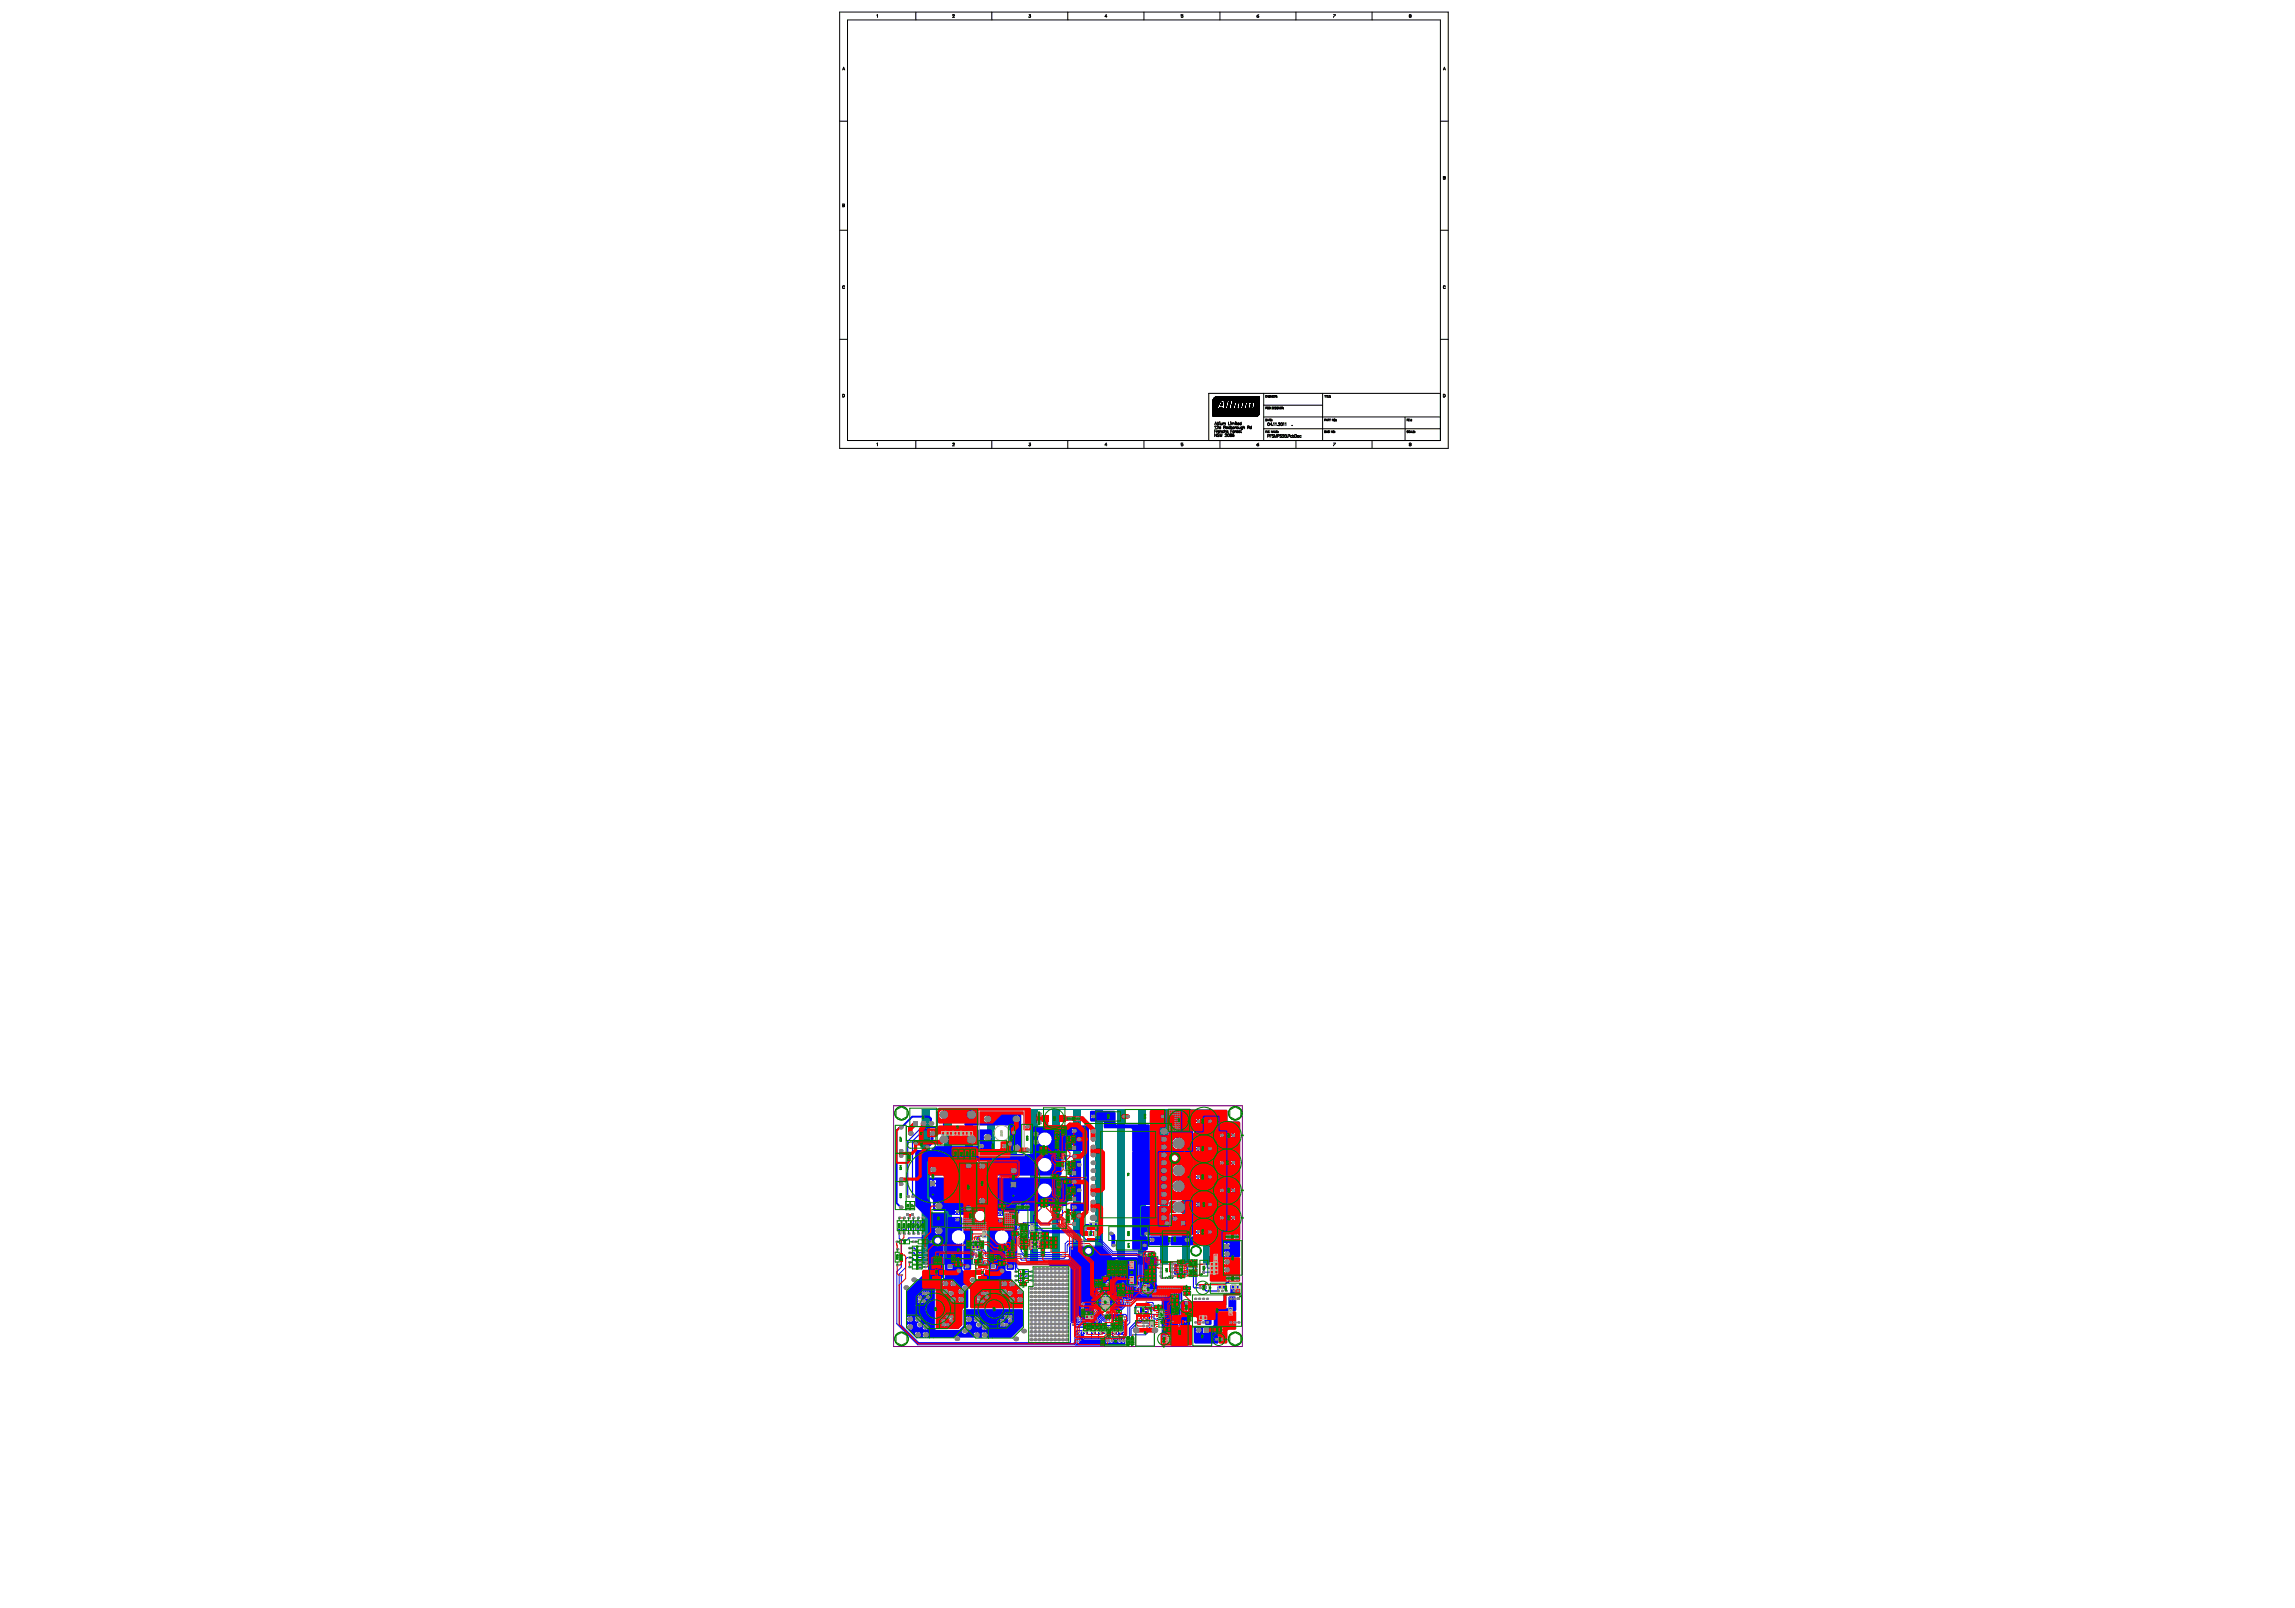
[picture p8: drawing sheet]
<svg xmlns="http://www.w3.org/2000/svg" width="284mm" height="199mm" viewBox="0 0 284 199" stroke-linecap="round" stroke-linejoin="round" font-family="sans-serif">
<g fill="none" stroke="#000" stroke-width=".12">
<path d="M103.9 1.5h75.3v54h-75.3zM103.9 15h1M104.3 8.7l.1-.4 .1 .4M104.3 8.5h.2M104.9 2.5h73.3v52h-73.3zM108.5 1.9l.1-.1v.4M113.3 1.5v1M117.9 1.9l.1-.1 .1 .1-.2 .3h.2M117.9 1.9h.1M122.7 1.5v1M127.3 1.8h.2l-.1 .1a.11 .11 0 0 1 .1 .2 .11 .11 0 0 1-.2 0M132.1 1.5v1"/>
<path d="M137 2h-.3l.2-.2v.4M141.6 1.5v1M146.4 1.8h-.2v.2h.2l-.1 .2-.1-.1M151 1.5v1M155.5 2h.2l.1 .1-.2 .1zM155.8 1.8l-.3 .2M160.4 1.5v1M165 1.8h.2l-.2 .4M169.8 1.5v1M174.4 2v-.2l.2 .1v.1M174.4 2v.2l.2-.1v-.1M174.4 2h.2"/>
<path d="M178.2 15h1M178.6 8.7l.1-.4 .2 .4M178.7 8.5h.1M103.9 28.5h1M104.3 25.4h.1M104.4 25.4h.1M104.5 25.3l-.2-.1v.4h.2v-.2M104.5 25.3h.1M104.5 25.4h.1M104.5 25.3l-.1 .1M104.5 35.4a.12 .12 0 0 0-.1 0 .12 .12 0 0 0-.1 .1 .14 .14 0 0 0 0 .2 .14 .14 0 0 0 .2 0v-.1M178.2 28.5h1"/>
<path d="M178.6 22h.1M178.7 22l.1-.1-.2-.1v.4h.2v-.2M178.7 22h.1M178.8 22h.1M178.8 35.4a.12 .12 0 0 0-.1 0 .12 .12 0 0 0-.1 .1 .14 .14 0 0 0 0 .2 .14 .14 0 0 0 .2 0v-.1M103.9 42h1M104.3 48.8h.1a.18 .18 0 0 1 .1 .2 .18 .18 0 0 1-.1 .1h-.1zM108.5 54.9l.1-.1v.4M113.3 54.5v1M117.9 54.9h.1M117.9 54.8l.2 .1-.2 .3h.2M117.9 54.8v.1"/>
<path d="M122.7 54.5v1M127.3 54.8h.2l-.1 .2a.11 .11 0 0 1 .1 .1 .11 .11 0 0 1-.2 0M132.1 54.5v1M137 55.1h-.3l.2-.3v.4M141.6 54.5v1M146.4 54.8h-.2v.2h.2l-.1 .2-.1-.1M150.1 51h5.7M150.1 51h.4M150.1 50.9h.4M150.1 50.8h.4M150.1 51.1h1.3M150.1 50.6h5.7"/>
<path d="M150.1 51.5h5.5M150.1 51.2h5.7M150.1 51.1h5.7M150.1 50.8h5.7M150.1 50.7h5.7M150.1 49.5h5.7M150.1 49.4h5.7M150.2 49.3h5.6M150.3 49.2h5.5M150.3 52.6l.1-.4 .2 .4M150.3 52.8l.1-.1v.4M150.3 53.4h.1"/>
<path d="M150.3 52.5h.2M150.4 49.1h5.4M150.5 49.1h5.3M150.5 53.2h-.2v.3M150.5 50.6h-.4M150.5 53.7v.3l-.2-.3v.3M150.5 51h.1M150.5 51h.2M150.5 50.9h.1M150.5 50.9h.2M150.5 50.5l-.4 .1M150.5 53.3v.2"/>
<path d="M150.6 50.8h.1M150.6 50.5h-.5M150.6 52.8v-.1l.2 .1-.3 .3h.3M150.6 50.9h.1M150.6 50.4l-.5 .1M150.6 50.9l.1 .1M150.6 50.4h-.5M150.6 51h.1M150.6 52.2v.4M150.7 50.3h-.6M150.7 53.3l-.2 .1M150.7 53.4l.1 .1h.1"/>
<path d="M150.7 52.3h.1M150.7 50.2h-.6M150.7 51h.1M150.7 50.9h.2M150.7 50.8h.2M150.8 50.2h-.7M150.8 52.2v.3v.1M150.8 53.3l.1 .1h-.2zM150.8 50.1l-.7 .1M150.8 50.1h-.7M150.8 51h.1M150.8 50l-.7 .1"/>
<path d="M150.8 50h-.7M150.8 53.7h-.2l.2 .2v.1h-.2M150.9 50.9l-.2 .1M150.9 49.9l-.8 .1M150.9 50.6h.3M150.9 49.9h-.8M150.9 50.5h.3M150.9 51h.1M150.9 50.9h.1M150.9 53.7l.1 .3 .1-.3 .1 .3v-.3M150.9 52.2h.1M150.9 49.8l-.8 .1"/>
<path d="M150.9 50.4h.3M150.9 52.3v.3M150.9 50.9h-.2M150.9 49.8h-.8M151 54.5v1M151 49.8h-.9M151 49.7l-.9 .1M151 53.3v.2M151 53.4l.1-.1 .1 .2M151 51h.1M151 50.8l.7 .1M151 49.7h-.9"/>
<path d="M151 52.3v.3l.2-.1M151 50.2h.2M151 52.9a.11 .11 0 0 0-.1 0 .11 .11 0 0 0 0 .1 .11 .11 0 0 0 .1 0M151 52.8v.3M151.1 49.6l-1 .1M151.1 50.1h.1M151.1 49.6h-1M151.1 51h-.1M151.1 50.9h-.1M151.1 50h.1M151.2 51h.1M151.2 50.9h.1"/>
<path d="M151.2 49.6h-1.1M151.2 49.9h.1M151.2 52.3v.3M151.2 49.8h.1M151.2 50.1h-.1M151.2 49.9l-.1 .1M151.2 49.5l-1.1 .1M151.3 52.4l.1-.1 .1 .1M151.3 52.3v.3M151.3 51h.1M151.3 50.9h.1M151.3 50.9h.2"/>
<path d="M151.4 52.9h.2v-.2h-.2v.4M151.4 51h.1M151.4 50.9h.1M151.4 53.4a.11 .11 0 0 0-.1-.1 .11 .11 0 0 0 0 .2 .11 .11 0 0 0 .1 0M151.5 52.4h.1v.2M151.5 52.4v.2M151.5 49.5h.4M151.5 51.1h2.4M151.5 49.8h.3M151.5 49.7h.3M151.5 49.9h.3M151.5 50.1h.2"/>
<path d="M151.5 53.4l.2-.1v.2M151.5 53.2v.3M151.5 51h.2M151.5 50.9h.2M151.5 50.4h.2M151.5 50.3h.2M151.5 50.2h.2M151.5 52.9l.1 .2M151.5 50.6h.1M151.5 50.5h.1M151.5 50.4h.1M151.6 50.5h-.1"/>
<path d="M151.6 50.4l-.1 .1M151.7 50.9h-.7M151.7 50.3h-.2M151.7 50.2h-.2M151.7 51h.1M151.7 50.9h.1M151.7 50.1h-.2M151.7 50l-.2 .1M151.7 50h-.2M151.8 50h-.3M151.8 53.7l-.2 .1M151.8 53.7h.1"/>
<path d="M151.8 49.9h-.3M151.8 53.7l-.2 .3h.2M151.8 53.5h.2M151.8 49.8h-.3M151.8 49.7l-.3 .1M151.8 49.6l-.3 .1M151.8 49.6h-.3M151.9 49.6h-.4M151.9 51h.2M151.9 50.9h.2M151.9 50.9h1.4M151.9 50.6h.3"/>
<path d="M151.9 50.6h.2M151.9 50.5h.2M151.9 50.4h.2M151.9 53.7a.14 .14 0 0 1 .2 .2 .14 .14 0 0 1-.2 .1zM152 53.4h-.2l.2 .1M152 53.5h.1M152 50.3h.1M152 50.2h.1M152 50.1h.2M152 52.2v.4h.2M152 50h.2M152.1 49.9h.1"/>
<path d="M152.1 50.9h-.2M152.1 50.4h-.2M152.1 49.8h.1M152.1 50.3h-.1M152.1 49.7h.1M152.1 51h.1M152.1 50.9h.1M152.1 50.2h-.1M152.1 49.6h.2M152.2 50.1h-.2M152.2 50h-.2M152.2 52.9a.11 .11 0 0 0-.2 0 .11 .11 0 0 0 0 .1 .11 .11 0 0 0 .2 0"/>
<path d="M152.2 52.7v.4M152.2 49.9l-.2 .1M152.2 49.9h-.1M152.2 53.7v.1a.14 .14 0 0 1 .2 0 .14 .14 0 0 1 0 .2h-.2a.17 .17 0 0 1 0-.2 .17 .17 0 0 1 .2 0zM152.2 49.8l-.1 .1M152.2 50.9h-.3M152.2 49.8h-.1M152.3 49.7h-.2M152.3 52.2h.1M152.3 51h.2M152.3 50.9h.1M152.3 50.9h1"/>
<path d="M152.3 49.6l-.2 .1M152.3 52.9a.11 .11 0 0 1 .1 0 .11 .11 0 0 1 0 .1 .11 .11 0 0 1-.1 0M152.3 52.7v.4M152.3 52.3v.3M152.3 49.5l-.1 .1M152.3 53.4h.1M152.4 52.4v-.1l.1 .1M152.4 52.3v.3M152.4 50.9h.1M152.4 50.4h.2M152.4 50.3h.2M152.4 50.1h.3"/>
<path d="M152.5 50.6h.1M152.5 50.1h.2M152.5 50h.2M152.5 50.4h.1M152.5 53.9l.1 .1M152.5 50.9h.1M152.5 53.2h-.2v.3M152.5 49.7h3.3M152.5 52.4h.2v.2M152.5 52.4v.2M152.6 49.7h3.2M152.6 51h-.1"/>
<path d="M152.6 49.6h3.2M152.6 50.6h-.1M152.6 51h.1M152.6 50.5h-.1M152.6 54h.1M152.6 53.8h.1M152.6 53.8l-.1 .1M152.6 53.8l.1 .1M152.6 50.9h.1M152.6 50h.1M152.6 50.4h-.2M152.6 49.9h.1"/>
<path d="M152.6 49.9h.2M152.6 50.3h-.2M152.6 50.9h-.2M152.7 50.2h-.3M152.7 51h.1M152.7 53.7h-.2v.2M152.7 50.1h-.2M152.7 53.9l-.1 .1M152.7 53.9h.1M152.7 50l-.2 .1M152.7 49.9h-.1M152.8 51h.1"/>
<path d="M152.8 50.9h.1M152.8 50.9h-.1M152.8 52.8v.3M152.8 53.3v.2M152.9 50.6h.2M152.9 52.2h.1M152.9 51h.1M152.9 50.9h.1M152.9 50.5h.1M152.9 52.3v.3M152.9 50.4h.1M152.9 50.4h.2"/>
<path d="M152.9 50.2h.2M153 52.3h.1M153 51h.1M153 50.9l.1 .1M153 50.2h.1M153 53.3l-.2 .1M153 52.8l-.2 .1M153 50.9h.1M153 51h.3M153 50.1h.1M153 53.4l.1 .1h.1M153 50h.1"/>
<path d="M153 52.2v.3l.1 .1M153 49.9h.2M153 50.4h-.1M153.1 50.3h-.2M153.1 50.9h.2M153.1 50.2h-.1M153.1 50.1l-.1 .1M153.1 50.1h-.1M153.1 52.4l.1 .2 .1-.1M153.1 50h-.1M153.1 52.4l.2-.1v.1zM153.2 51h.1"/>
<path d="M153.2 50h-.2M153.2 53.3l-.2 .1M153.2 53.3h.1M153.2 49.9l-.2 .1M153.2 53.3v.1h-.2M153.2 49.9h-.2M153.2 49.8l-.2 .1M153.3 53.5h.1M153.3 52.8v.2h.2M153.3 51h.1M153.3 50.9h.1M153.4 50.2h.2"/>
<path d="M153.4 51h-.1M153.4 51h.4M153.4 50.1h.2M153.4 53.5h.1M153.4 53.4h-.1l.1 .1M153.4 50.9h1M153.5 51h.1M153.5 50.9h.2M153.5 50.5h.1M153.5 52.8v.3M153.5 49.9h.1M153.5 50.6h-.1"/>
<path d="M153.5 50.5l-.1 .1M153.5 50.4h-.1M153.5 53.3h.1M153.5 50.9h.1M153.5 50.3h-.1M153.6 50.3h-.2M153.6 53.2v.3M153.6 50.2h-.2M153.6 50.1l-.2 .1M153.6 50.1h-.2M153.6 53.1h.1M153.6 52.4a.11 .11 0 0 0-.2 0 .11 .11 0 0 0 0 .1 .11 .11 0 0 0 .2 0"/>
<path d="M153.6 52.2v.4M153.6 50h-.2M153.6 50.9l.1 .1M153.6 49.9l-.1 .1M153.6 49.9h-.1M153.7 49.8h-.2M153.7 50.9h.1M153.7 53.1h.1M153.7 51h-.3M153.7 52.9a.11 .11 0 0 0-.1 0 .11 .11 0 0 0 0 .1 .11 .11 0 0 0 .1 0M153.7 52.8v.3M153.8 51h.1"/>
<path d="M153.8 50.6h.1M153.8 50.5h.1M153.8 50.4h.1M153.8 50.4h.2M153.8 52.9l.2-.1v.3M153.8 52.7v.4M153.8 50.3h.2M153.9 51h.1M153.9 50.9h.1M153.9 50.2h.1M153.9 50.1h.1M153.9 49.9h.2"/>
<path d="M153.9 50.9l.1 .1M153.9 50.5h-.1M153.9 50.4l-.1 .1M154 50.4h-.2M154 50.3h-.2M154 51.1h1.8M154 50.2h-.1M154 50.1h-.1M154 51h.1M154 50.9h.1M154 50l-.1 .1M154.1 50h-.2"/>
<path d="M154.1 49.9h-.2M154.1 49.8h-.2M154.1 51h.3M154.1 50.9h.3M154.1 50.9h.1M154.2 50.9h.2M154.2 50.6h.2M154.2 50.5h.2M154.3 50.4h.1M154.3 50.2h.2M154.3 50.1h.2M154.3 50h.2"/>
<path d="M154.4 50.9h-1.1M154.4 52.9h.2v-.2h-.2v.4M154.4 50h.1M154.4 50.6h-.2M154.4 51h.1M154.4 51h.2M154.4 50.9h.3M154.4 50.9h1.4M154.4 49.9h.1M154.4 50.4l-.2 .1M154.4 50.4h-.1M154.4 50.3h-.1"/>
<path d="M154.5 50.3h-.2M154.5 49.8l-.1 .1M154.5 52.9l.1 .2M154.5 50.2h-.2M154.5 50.1l-.2 .1M154.5 50.1h-.2M154.5 49.8h-1.9M154.6 51h.1M154.6 50.9l-.2 .1M154.6 51h.2M154.6 50.9l.1 .1M154.7 50.5h.2"/>
<path d="M154.7 50.4h.2M154.7 50.9h.1M154.7 50.3h.2M154.8 50.2h.1M154.8 49.8h.2M154.8 50.2h.2M154.8 51h.1M154.8 50.1h.2M154.8 50h.2M154.9 50.6h-.2M154.9 52.9a.11 .11 0 0 0-.2 0 .11 .11 0 0 0 0 .1 .11 .11 0 0 0 .2 0M154.9 52.7v.4"/>
<path d="M154.9 50.5l-.2 .1M154.9 51h.2M154.9 50.9h.1M154.9 49.9h-.1M154.9 50.5h-.2M154.9 50.4h-.2M154.9 49.8h-.1M154.9 50.3h-.1M154.9 50.2h-.1M155 50.9h.1M155 50.1h-.2M155 50h-.2"/>
<path d="M155.1 50.9h-.2M155.1 51h.7M155.1 50.9h.7M155.2 50.5h.6M155.2 50.4h.6M155.2 50.3h.6M155.2 49.8h.6M155.2 50.2h.6M155.3 50.2h.5M155.3 50.1h.5M155.3 50h.5M155.3 49.8h.5"/>
<path d="M155.3 49.9h.5M155.5 55h.2l.1 .1-.2 .1zM155.6 51.5h-5.5M155.7 51.4l-5.6 .1M155.7 51.4h-5.6M155.8 51.3l-5.7 .1M155.8 54.8l-.3 .2M155.8 51.3h-5.7M155.8 50.8l-1.4 .1M155.8 50.6h-.8M155.8 50.5l-.7 .1M155.8 50.5h-.7"/>
<path d="M155.8 49.8h-3.3M155.8 50.8h-5.7M155.8 49.5h-5.7M155.8 51.2h-5.7M156.4 50.1h7.3M156.4 48.7v5.8M156.4 53.1h21.8M156.4 51.6h21.8M156.6 49h.1M156.6 51.9h.1v.2h-.1zM156.6 53.4h.1M156.7 50.4h-.1v.2"/>
<path d="M156.7 50.4h.1M156.8 50.5h-.2M156.8 48.9h-.2v.3h.2M156.8 50.4h.1M156.8 53.3h-.2v.2M156.8 50.4v.1M156.8 53.3v.2M156.8 52.1l.1-.2 .1 .2M156.8 53.3v.2h.3M156.8 50.4v.2M156.8 50.6h.1M156.8 52h.1"/>
<path d="M156.9 50.4h.1M156.9 50.4h-.1M156.9 54l.2-.1v-.1h-.2v.3M156.9 48.9v.3l-.1-.3v.3M157 50.5l-.1 .1M157 53.4h.1M157 50.5h.1M157 51.9h.3M157.1 51.9v.2M157.1 53.3h-.1v.2M157.1 50.5l.1 .1M157.2 49a.1 .1 0 0 0-.2 0 .09 .09 0 0 0 0 .1 .09 .09 0 0 0 .1 0"/>
<path d="M157.2 50.4h-.2v.2h.2M157.2 50.4h.1M157.2 50.5h-.1M157.2 53.9h.1M157.2 50.5h.1M157.2 50.6h.1M157.2 50.4v.1M157.2 51.9v.2h.1M157.2 48.9v.3M157.2 52h.1M157.4 51.9v.1M157.4 52.1h.1"/>
<path d="M157.4 53.8h-.2v.3M157.4 50.4h.1v.2h-.1zM157.4 48.9v.3l-.2-.3v.3M157.4 52.6h-.2l.1-.3v.4M157.5 49h.1M157.5 53.3v.2l-.2-.2v.2M157.5 52.6h.1M157.5 52.6v.1M157.5 53.5l.1-.2 .1 .2M157.6 53.5h.1M157.6 52.4l.1-.1v.4M157.6 50.5h.1"/>
<path d="M157.6 48.9h-.1v.3h.1M157.6 54h.1M157.6 49h.1M157.6 54v.1h-.2M157.6 53.8h-.2l.2 .2M157.7 54.1v-.3l.1 .3 .2-.3v.3M157.7 50.4h-.1v.2h.1M157.7 53.5v-.2l.1 .2 .1-.2v.2M157.8 48.9h-.2v.3h.2M157.8 50.4h.1M157.8 50.6h.1M157.8 50.4v.1"/>
<path d="M157.8 50.5h.1M157.8 52.4l.1-.1v.4M157.9 49v.2M157.9 50.4h.1M157.9 50.5h.1M157.9 50.5v.1M157.9 50.6h.1M157.9 49h-.1M157.9 49l-.1-.1v.3M157.9 49h.1M158 50.4v.2M158 53.4h.1"/>
<path d="M158 49h.1M158 49.1v.1M158 49.2h.1M158.1 52.6v.1M158.1 54l.2-.1v-.1h-.2v.3M158.1 52.7h.1M158.1 53.3h-.1v.2h.1M158.1 50.5v.1M158.1 50.4l-.1 .1v.1h.1M158.1 50.4h.1M158.1 53.4h.1M158.1 53.5h.1"/>
<path d="M158.1 50.6h.1M158.2 53.4h-.1M158.2 53.5h-.1M158.4 50.4v.2l-.2-.2v.2M158.4 52.3l-.2 .1M158.4 52.3v.1M158.4 52.4l-.2 .3h.2M158.4 50.5h.1M158.5 52.3a.14 .14 0 0 1 .2 .2 .14 .14 0 0 1-.2 .1zM158.6 50.4h-.2v.2h.2M158.6 54h.1M158.6 50.5h.1"/>
<path d="M158.6 54v.1h-.2M158.6 53.8h-.2l.2 .2M158.7 50.5v.1M158.7 53.8v.1M158.7 53.8h.1l.1 .1-.2 .2h.2M158.7 50.4h-.1v.2M158.7 50.4h.1M158.7 50.4v.1M158.8 50.6h.1M158.8 52.4l.1-.1v.4M158.8 50.4v.1M159 53.8a.14 .14 0 0 1 .2 .1 .14 .14 0 0 1-.2 .2z"/>
<path d="M159 52.4l.1-.1v.4M159.3 54.1h.1M159.4 54l.2-.1v-.1h-.2v.3M159.9 52.6v.1M159.9 52.7h.1M159.9 53.9a.11 .11 0 0 0-.2 0 .11 .11 0 0 0 0 .2 .11 .11 0 0 0 .2 0M160 53.9a.11 .11 0 0 1 .1 0 .11 .11 0 0 1 0 .2 .11 .11 0 0 1-.1 0M160 53.8v.3M160.2 53.8h.1a.18 .18 0 0 1 .2 .2 .18 .18 0 0 1-.2 .1h-.1zM160.4 54.5v1M161 53.9a.11 .11 0 0 0-.2 0 .11 .11 0 0 0 0 .2 .11 .11 0 0 0 .2 0M163.7 48.7v5.8"/>
<path d="M163.9 48.9h.2M164 48.9v.3M164 53.3h-.1v.2h.1M164 53.3h.1M164 53.3v.2M164 53.5h.1M164 52h-.1M164.1 51.9h-.2v.2M164.1 51.9l-.1 .1M164.1 48.9v.3M164.1 53.3l.1 .2v-.2l.1 .2v-.2M164.1 52.1l.1-.2 .1 .2"/>
<path d="M164.1 48.9h.2M164.1 52h.1M164.2 48.9v.3M164.3 48.9v.3h.3M164.4 52l.1 .1M164.4 49h.1M164.4 51.9h-.1v.2M164.4 52h-.1M164.4 51.9h.1M164.5 53.5h.1M164.5 51.9h.1M164.5 51.9l-.1 .1"/>
<path d="M164.5 53.3l-.1 .1v.1h.1M164.5 53.3h.1M164.5 53.3v.1M164.5 51.9h.2M164.6 48.9h-.2v.3M164.6 51.9v.2M164.6 49.2h.1M164.6 49h.1M164.6 49.1v.1M164.9 53.3v.2l-.2-.2v.2M165 51.9v.2l-.1-.2v.2M165 54.8h.2l-.2 .4"/>
<path d="M165.1 53.3l-.2 .1 .2 .1M165.1 53.3h.1M165.1 53.5h.1M165.1 53.3v.2M165.2 53.4h.1M165.2 53.5h.1M165.2 51.9h-.1v.1l.1 .1M165.2 51.9h.1M165.2 51.9v.1M165.2 52v.1M165.3 52.1h.1M165.4 52.1h.1"/>
<path d="M165.4 51.9h-.1M165.4 52.1h-.1M165.4 51.9v.1M169.8 54.5v1M173.9 51.6v2.9M174.2 52l.1 .1M174.3 53.3h-.2l.2 .2h-.2M174.3 51.9h-.2v.2M174.3 51.9h.1M174.3 51.9l-.2 .1M174.3 52h.1M174.3 53.3v.2h.2"/>
<path d="M174.4 53.3h.1M174.4 53.3h-.1M174.4 53.3l.1 .1M174.4 51.9h-.1v.2h.1M174.4 55v-.2l.2 .1v.1M174.4 55v.2l.2-.1v-.1M174.4 55h.2M174.5 51.9l.1 .2v-.2M174.5 53.5l.1-.2 .1 .2M174.5 53.5h.2M174.7 51.9h.1M174.7 52.1h.1"/>
<path d="M174.7 51.9v.1M174.7 53.3v.2h.3M174.9 53.4h.1M175 53.3h-.1v.2M175.1 53.4h.1M175.1 53.5h.1M178.2 48.7h-28.6v5.8M178.2 42h1M178.6 48.8h.1a.18 .18 0 0 1 .1 .2 .18 .18 0 0 1-.1 .1h-.1z"/>
<circle cx="151.8" cy="52.9" r=".11"/>
<circle cx="152.6" cy="52.9" r=".11"/>
<circle cx="152.7" cy="53.4" r=".11"/>
<circle cx="153.1" cy="52.9" r=".11"/>
<circle cx="156.9" cy="52.5" r=".15"/>
<circle cx="160.6" cy="54" r=".11"/>
</g>
<g fill="none" stroke="#008000" stroke-width=".12">
<path d="M120.2 153.2h1v1.4h-1zM120.6 153.9h.2M120.7 153.8v.2M127.4 153.4h1.4v1.1h-1.4zM128 153.9h.2M128.1 153.9v.1M130.1 148.3h1.4v1.1h-1.4zM130.3 142.4h1.4v1h-1.4zM130.7 148.8h.2M130.8 148.7v.2M130.9 142.9h.2M131 142.8v.2"/>
<path d="M136.8 159.3l1.8 1.8-1.8 1.9-1.9-1.9zM139.2 159.2h1.1v1.4h-1.1zM139.7 159.9h.1M139.7 159.8v.2M141.8 155.5h1.5v1.1h-1.5zM142.5 156h.1M142.6 155.9v.2M144.3 157.2h.1M144.3 157.1v.2M145.4 156.6h1.5v1h-1.5zM146 157.1h.2M146.1 157v.2"/>
<path d="M134.2 161.8h1.1v1.4h-1.1zM134.6 162.5h.2M134.7 162.4v.2M136.7 161.1l.1 .1M136.8 161.1l-.1 .1M137.7 162.9h.7v.7h-.7zM138 163.2h.2M138.1 163.1v.2"/>
</g>
<g fill="none" stroke="#800080" stroke-width=".12">
<path d="M120.2 153.5h1v.8h-1zM127.7 153.5h.8v.9h-.8zM130.4 148.4h.8v.9h-.8zM130.6 142.4h.8v1h-.8zM139.3 159.5h.9v.8h-.9zM142.2 155.6h.7v.9h-.7zM143.7 156.2h1.3v1.9h-1.3zM145.8 156.6h.7v1h-.7zM134.3 162.1h.9v.8h-.9zM137.8 163.1h.6v.3h-.6zM140.5 163.4h2.3v3.2h-2.3z"/>
<circle cx="121" cy="153.7" r=".1"/>
<circle cx="128.3" cy="154.3" r=".1"/>
<circle cx="130.6" cy="148.5" r=".1"/>
<circle cx="130.8" cy="142.6" r=".1"/>
<circle cx="140" cy="159.7" r=".1"/>
<circle cx="142.8" cy="156.3" r=".1"/>
<circle cx="144.9" cy="158" r=".1"/>
<circle cx="146.4" cy="157.4" r=".1"/>
<circle cx="134.4" cy="162.7" r=".1"/>
</g>
<path d="M114.1 137.3h35.8v19.1h-35.8z" fill="none" stroke="#008080" stroke-width=".12"/>
<g fill="#008080">
<path d="M114.1 137.3h1v19.1h-1z" fill-rule="evenodd"/>
<path d="M116.8 137.3h.9v19.1h-.9z" fill-rule="evenodd"/>
<path d="M124.8 137.3h1v19.1h-1z" fill-rule="evenodd"/>
<path d="M132.8 137.3h1v19.1h-1z" fill-rule="evenodd"/>
<path d="M135.5 137.3h1v19.1h-1z" fill-rule="evenodd"/>
<path d="M143.6 137.3h.9v19.1h-.9z" fill-rule="evenodd"/>
<path d="M119.5 137.3h.9v19.1h-.9z" fill-rule="evenodd"/>
<path d="M130.2 137.3h.9v19.1h-.9z" fill-rule="evenodd"/>
<path d="M138.2 137.3h1v19.1h-1z" fill-rule="evenodd"/>
<path d="M140.9 137.3h.9v19.1h-.9z" fill-rule="evenodd"/>
<path d="M148.9 137.3h1v19.1h-1z" fill-rule="evenodd"/>
<path d="M127.5 137.3h1v19.1h-1z" fill-rule="evenodd"/>
<path d="M122.1 137.3h1v19.1h-1z" fill-rule="evenodd"/>
<path d="M146.2 137.3h1v19.1h-1z" fill-rule="evenodd"/>
</g>
<path d="M110.6 136.8h43.1v29.8h-43.1z" fill="none" stroke="#800080" stroke-width=".12"/>
<g fill="#00f">
<path d="M137 161.6l.7-.1 .4-.4h1l.1 .3v.1l-.4 .4h-1.5l-.3-.1-.1-.1z"/>
<path d="M146 148.6h.4l.1 .1v.5a.75 .75 0 0 0-.5-.6z"/>
<path d="M146.5 149.5v.5l-.1 .1h-.4a.75 .75 0 0 0 .5-.6z"/>
<path d="M142.4 137.4h1.7l.1 .2v1.8l-.1 .1h-.5l-.1 .1v.8l.1 .1h.9l.1 .1h1.8l.1 .1v.6a.75 .75 0 0 0-.6-.6v1.5a.74 .74 0 0 0 .6-.6v.6l-.1 .1h-3.9l-.1-.1v-2.9l-.1-.2v-1.5zM143.9 137.9v.1h.2zM143.6 138h.1v-.1zM143.9 138.2v.2l.2-.2zM143.6 138.2l.1 .2v-.2zM144.1 140.6v.3h.2zM143.7 140.7l-.1 .2h.3v-.3zM144.1 141.1v.2l.2-.2zM143.6 141.1l.3 .2v-.2zM145.3 140.9l-.2 .5h.6v-.7zM144.1 141.6v.2h.2zM143.7 141.7l-.1 .1h.3v-.2zM145.1 141.6a.76 .76 0 0 0 .6 .6v-.6zM144.1 142v.3l.2-.3zM143.6 142l.3 .3v-.3z"/>
<path d="M119.3 150.6l1.4 .1a.64 .64 0 0 0 .6 .4 .64 .64 0 0 0 .6-.4l.2 .1v1.3l-.2 .1v.2h-.2v-.2l-1.4 .1-.1 .1v4.6l-.1 .1h-.8l-.1-.1v-3.3a.83 .83 0 0 0 0-1.2v-1.8zM119.7 156.4v.2h.2zM119.4 156.5v.1h.1v-.2zM119.7 156.8v.2l.2-.2zM119.4 156.8l.1 .2v-.2z"/>
<path d="M124.4 150.1h1l.1 .1v6.8l-.1 .1h-.7l-.2-.1v-3.3a.96 .96 0 0 0-.2-1.4v-2.1zM125.1 156.4v.2h.2zM124.8 156.5l-.1 .1h.2v-.2zM125.1 156.8v.2l.2-.2zM124.7 156.8l.2 .2v-.2z"/>
<path d="M141.3 149.2h3.3l.1-.1v-.4l.1-.1h.9a.75 .75 0 0 0-.6 .7h.7v.1h-.7a.74 .74 0 0 0 .6 .7h-.9l-.1 .1v2.6l-.1 .1h-2.7l.1-.2h-.5l.2 .2h-.4l-.1-.1v-3.4zM144.1 149.4v.2h.2zM143.7 149.5l-.1 .1h.3v-.2zM144.1 149.8v.3l.2-.3zM143.6 149.8l.3 .3v-.3zM144.1 150.3v.3h.2zM143.7 150.4l-.1 .2h.3v-.3zM144.1 150.8v.2l.2-.2zM143.6 150.8l.3 .2v-.2zM144.4 151.1v.2h.2zM144.1 151.1l-.1 .2h.2v-.2zM144.4 151.4v.2l.2-.2zM144 151.4l.2 .2v-.2zM141.9 152.4v.1h.1zM141.6 152.4l-.1 .1h.2v-.1z"/>
<path d="M147.9 164.1h2.2l.1-.2v-1.9l.1-.1h1.6l.1-.1v-1.3l.1-.1h.8l.1 .1v1.6l-.1 .1h-2l-.1 .2v3.7l-.1 .2h-2.8l-.2-.2v-1.9zM152.9 160.5v.1zM152.6 160.6h.1v-.1zM152.4 160.5v.1h.1zM152.1 160.6h.1v-.1zM152.9 160.8v.1v-.1zM152.6 160.8l.1 .1v-.1zM152.4 160.8v.1l.1-.1zM152.1 160.8l.1 .1v-.1zM152.4 161.8v.1h.1v-.1zM152 161.8v.1h.2v-.1zM152.4 162.1h.1zM152 162.1h.2zM148.4 164.3v.2h.2zM148 164.4v.1h.2v-.2zM148.4 164.7v.2l.2-.2zM148 164.7l.2 .2v-.2zM148.9 164.3v.6h.7v-.6zM150.6 165.5v.1h.1zM150.3 165.6h.1v-.1zM150.6 165.8v.1l.1-.1zM150.3 165.8l.1 .1v-.1z"/>
<path d="M119.4 137.2h6.9l.1 .1v5.1l-.1 .1h-1l-.1-.1v-.6l.1-.1v-.4l-.3-.2v-1.7l-.1-.1h-5.5l-.1-.2v-1.8zM120.3 137.4v.4h.4a.57 .57 0 0 0-.4-.4zM119.8 137.5l-.2 .3h.5v-.4zM120.3 138v.5a.57 .57 0 0 0 .4-.5zM119.6 138a.57 .57 0 0 0 .5 .5v-.5zM125.3 138.5a.46 .46 0 0 0 .9 0 .46 .46 0 0 0-.9 0zM121.7 138.5a.46 .46 0 0 0 .9 0 .46 .46 0 0 0-.9 0zM125.1 140.1a.3 .3 0 0 0 .6 0 .3 .3 0 0 0-.6 0zM125.8 141.6v.3h.4l-.2-.2zM125.4 141.7l-.1 .2h.3v-.3zM125.8 142.1v.4l.2-.2 .2-.2zM125.3 142.1l.1 .2 .2 .2v-.4z"/>
<path d="M115.1 143.9h7.7l.2-.1v-.9l.1-.1h4.6l.1-.1v-3.2l.2-.1h2.3l.1-.1h4.2l.2 .1v10.3l-.2 .1h-2l-.2-.1v-.7l.2-.1h1.3l.1-.2v-6.2l-.1-.1h-2.4l-.1 .1v2.8l-.2 .2h-16.1l-.1-.2v-1.3zM133 139.6v.2h.2zM132.7 139.7l-.1 .1h.2v-.2zM133 140v.2l.2-.2zM132.6 140l.2 .2v-.2zM128.3 140v.3h.2l-.1-.2zM127.9 140.1v.2h.2v-.3zM128.3 140.5v.2l.1-.1 .1-.1zM127.9 140.5v.1l.2 .1v-.2zM128.7 140.4a.83 .83 0 0 0-.2 .7l-.2-.1v.2h.2a.84 .84 0 0 0 1.2 .5 .84 .84 0 0 0 .3-1.2 .84 .84 0 0 0-1.3-.1zM127.9 141.1v.1h.2v-.2zM133.2 141a.3 .3 0 0 0 .6 0 .3 .3 0 0 0-.6 0zM128.3 141.4v.2h.1l.1-.2zM127.9 141.4v.2h.2v-.2zM132.6 141.7v.6h.6v-.6zM119.9 143.9v.2h.3zM119.6 144l-.1 .1h.2v-.2zM121.6 143.9v.3h.3zM121.3 144l-.1 .2h.2v-.3zM119.9 144.3v.3l.3-.3zM119.5 144.3l.2 .3v-.3zM115.5 144.3v.3h.3zM115.2 144.4l-.1 .2h.2v-.3zM121.6 144.4v.2l.3-.2zM121.2 144.4l.2 .2v-.2zM125.5 144.5v.3h.3zM125.1 144.6l-.1 .2h.3v-.3zM128.4 144.1a.85 .85 0 0 0 1.7 0 .85 .85 0 0 0-1.7 0zM115.5 144.8v.3l.3-.3zM115.1 144.8l.2 .3v-.3zM125.5 144.9v.3l.3-.3zM125 144.9l.3 .3v-.3zM133 149.1v.2h.2zM132.7 149.2l-.1 .1h.2v-.2zM133 149.5v.2l.2-.2zM132.6 149.5l.2 .2v-.2z"/>
<path d="M115.1 145.7h17.1l.1-.1v-1.8l.1-.2h1.3l.1 .2v4.7l-.1 .1h-1.5l-.1 .1v.4l-.1 .1h-3.4l-.6 .6h-3.7l-.1 .2v.3l-.1 .1h-2.2a.65 .65 0 0 0-.6-.6 .65 .65 0 0 0-.7 .6h-.4l-.1-.1h-2.6l-.2-.5h-1.7l-.2-.1v-1.2l-.4-.5v-2.2zM133.6 143.8v.2h.2zM133.3 143.9l-.1 .1h.2v-.2zM133.6 144.2v.2l.2-.2zM133.2 144.2l.2 .2v-.2zM132.6 144.9v.6h.6v-.6zM115.5 146.1v.2h.3v-.2zM115.1 146.1v.2h.2v-.2zM125.5 146.2v.3h.3v-.3zM125 146.2v.3h.3v-.3zM132.6 146.2a.3 .3 0 0 0 .6 0 .3 .3 0 0 0-.6 0zM115.5 146.5v.3h.3v-.3zM115.1 146.5v.3h.2v-.3zM125.5 146.7v.3h.3v-.3zM125 146.7v.3h.3v-.3zM133.6 147v.2h.2zM133.3 147.1l-.1 .1h.2v-.2zM133.6 147.4v.2l.2-.2zM133.2 147.4l.2 .2v-.2zM128.4 147.3a.85 .85 0 0 0 1.7 0 .85 .85 0 0 0-1.7 0zM121.6 148.2v.3h.3zM121.3 148.3l-.1 .2h.2v-.3zM132.6 148v.6h.6v-.6zM121.6 148.7v.2l.3-.2zM121.2 148.7l.2 .2v-.2zM116.2 148.8v.3h.4l-.2-.2zM115.8 148.9l-.1 .2h.3v-.3zM127.1 149v.2h.2v-.1zM126.8 149.1l-.1 .1h.2v-.2zM126.2 149v.2h.2l-.1-.1zM125.8 149.1l-.1 .1h.3v-.2zM119.9 149.2v.2h.3zM119.6 149.3l-.1 .1h.2v-.2zM127.1 149.4v.2h.2v-.2zM126.7 149.4l.1 .2h.1v-.2zM126.2 149.4v.2h.1l.1-.2zM125.7 149.4l.1 .2h.2v-.2zM116.2 149.3v.4l.2-.1 .2-.3zM115.7 149.3l.1 .3 .2 .1v-.4zM119.9 149.6v.3l.3-.3zM119.5 149.6l.2 .3v-.3zM118.5 149.7v.2h.2v-.2zM118.2 149.7v.2h.1v-.2zM123.9 149.8v.2h.1v-.2zM123.5 149.8v.2h.2v-.2zM118.5 150.1v.1h.2v-.1zM118.2 150.1v.1h.1v-.1zM123.9 150.2v.1h.1v-.1zM123.5 150.2v.1h.2v-.1z"/>
<path d="M146.3 161h5l.1-.1v-.7l.1-.1h.6l.1-.2v-.8l.2-.1h.3l.2 .1v1l-.2 .1h-.8l-.1 .1v1.2l-.2 .1h-1.5l-.2 .2v2l-.1 .1h-.6l-.1-.1-.1-1-.2-.1h-1.4l-.1 .1v2.7l-.2 .1h-3.2l-.2-.1v-.5l.2-.1h2.1l.2-.1v-3.7zM152.7 159v.2v-.2zM152.4 159v.2h.1v-.2zM152.7 159.3v.2v-.2zM152.4 159.3v.2h.1v-.2zM152.5 159.6h.1zM152.8 159.8v.1v-.1zM152.5 159.8l.1 .1v-.1zM146.9 161.1v.1h.1zM146.6 161.1v.1h.1v-.1zM146.9 161.4v.1l.1-.1zM146.6 161.4l.1 .1v-.1zM146.5 161.7v.5h.5v-.5zM149.3 162.8v.1v-.1zM149 162.8v.1h.1v-.1zM149.3 163.1v.2v-.2zM149 163.1v.2h.1v-.2zM149.5 163.4v.1zM149.2 163.5h.1v-.1zM149.5 163.7v.1v-.1zM149.2 163.7l.1 .1v-.1zM144.1 165.1v.1h.1zM143.9 165.2h-.1h.1v-.1zM144.7 165.3h.1zM144.4 165.3h.1zM144.1 165.4v.1l.1-.1zM143.8 165.4l.1 .1v-.1zM144.7 165.5v.1h.1v-.1zM144.4 165.5v.1h.1v-.1z"/>
<path d="M144.7 137.3h2.8l.1 .1v15.4l-.1 .1h-2.5l-.2-.1v-2.5l.2-.1h1.5l.2-.1v-9.5l-.2-.1h-1.8l-.1-.1v-3zM145.5 150.5v.2h.1zM145.2 150.6l-.1 .1h.2v-.2zM145.5 150.9v.2l.1-.2zM145.1 150.9l.2 .2v-.2zM146.1 151.1v.5h.6v-.5z"/>
<path d="M147.9 137.3h3.9l.1 .1v1.3l.1 .1h1.3l.2 .1v16.5l-.2 .2h-3.5l-.1-.2v-1.2l-.1-.1h-4.6l-.2-.1v-.9l.2-.1h2.6l.1-.1v-15.5zM148.3 138.5v.1h.2v-.1zM148 138.5v.1h.2v-.1zM148.3 138.8v.2h.2v-.2zM148 138.8v.2h.2v-.2zM149.4 138.7a.25 .25 0 0 0 .5 0 .25 .25 0 0 0-.5 0zM152.7 140.2v.2h.1v-.2zM152.3 140.2v.2h.2v-.2zM152.7 140.6v.1h.1v-.1zM152.3 140.6v.1h.2v-.1zM150.9 140.5a.25 .25 0 0 0 .5 0 .25 .25 0 0 0-.5 0zM148.3 141.9v.1h.2v-.1zM148 141.9v.1h.2v-.1zM148.3 142.2v.2h.2v-.2zM148 142.2v.2h.2v-.2zM149.4 142.1a.25 .25 0 0 0 .5 0 .25 .25 0 0 0-.5 0zM152.7 143.6v.2h.1v-.2zM152.3 143.6v.2h.2v-.2zM152.7 144v.1h.1v-.1zM152.3 144v.1h.2v-.1zM150.9 143.9a.25 .25 0 0 0 .5 0 .25 .25 0 0 0-.5 0zM148.3 145.4v.1h.2v-.1zM148 145.4v.1h.2v-.1zM148.3 145.7v.2h.2v-.2zM148 145.7v.2h.2v-.2zM149.4 145.6a.25 .25 0 0 0 .5 0 .25 .25 0 0 0-.5 0zM152.7 147v.2h.1v-.2zM152.3 147v.2h.2v-.2zM152.7 147.4v.1h.1v-.1zM152.3 147.4v.1h.2v-.1zM150.9 147.3a.25 .25 0 0 0 .5 0 .25 .25 0 0 0-.5 0zM148.3 148.8v.1h.2v-.1zM148 148.8v.1h.2v-.1zM148.3 149.1v.2h.2v-.2zM148 149.1v.2h.2v-.2zM149.4 149a.25 .25 0 0 0 .5 0 .25 .25 0 0 0-.5 0zM152.7 150.4v.2h.1v-.2zM152.3 150.4v.2h.2v-.2zM152.7 150.8v.1h.1v-.1zM152.3 150.8v.1h.2v-.1zM150.9 150.7a.25 .25 0 0 0 .5 0 .25 .25 0 0 0-.5 0zM148.3 152.2v.1h.2v-.1zM148 152.2v.1h.2v-.1zM148.3 152.5v.2h.2v-.2zM148 152.5v.2h.2v-.2zM149.4 152.4a.25 .25 0 0 0 .5 0 .25 .25 0 0 0-.5 0zM153.1 152.7v.2h.2l-.1-.1zM152.7 152.8v.1h.2v-.2zM152.1 152.7v.2h.2v-.1zM151.7 152.8v.1h.2v-.2zM146.9 153.1v.2h.2zM146.6 153.2l-.1 .1h.2v-.2zM153.1 153.1v.2h.1l.1-.2zM152.7 153.1v.2h.2v-.2zM152.1 153.1v.2h.2v-.2zM151.7 153.1v.2h.2v-.2zM146.9 153.5v.2l.2-.2zM146.5 153.5l.2 .2v-.2zM151.9 153.8v.3h.2v-.3zM151.4 153.8v.3h.3v-.3zM151.9 154.3v.3h.2v-.3zM151.4 154.3v.3h.3v-.3zM151.9 154.8v.3h.2zM151.5 154.9l-.1 .2h.3v-.3zM150.5 155.2v.1h.1v-.1zM150.2 155.2v.1h.1v-.1zM151.9 155.3v.2l.2-.2zM151.4 155.3l.3 .2v-.2zM150.5 155.5h.1zM150.2 155.5h.1z"/>
<path d="M140.2 142.4h6.2l.1 .1v2.1a.74 .74 0 0 0-.6-.5v1.5a.74 .74 0 0 0 .6-.5v1.5a.75 .75 0 0 0-.6-.6v1.5a.74 .74 0 0 0 .6-.6v1.5l-.1 .1h-1.7l-.1 .1v.4l-.1 .1h-3.3l-.1 .1v3.7l.1 .1h3.4l.1 .1v.9l-.1 .1h-2.4l-.2 .1v.4l-.1 .1h-1.7l-.1-.1v-12.1zM144.1 142.6v.2h.2zM143.7 142.7l-.1 .1h.3v-.2zM144.1 143v.3l.2-.3zM143.6 143l.3 .3v-.3zM145 143.3a.4 .4 0 0 0 .8 0 .4 .4 0 0 0-.8 0zM144.1 143.5v.3h.2zM143.7 143.6l-.1 .2h.3v-.3zM144.1 144v.2l.2-.2zM143.6 144l.3 .2v-.2zM145.3 144.3l-.2 .4h.6v-.6zM143.6 144.9a.36 .36 0 0 0 .7 0 .36 .36 0 0 0-.7 0zM145.1 144.9a.76 .76 0 0 0 .6 .7v-.7zM143.6 145.8a.36 .36 0 0 0 .7 0 .36 .36 0 0 0-.7 0zM145.3 146.2l-.2 .5h.6v-.7zM143.6 146.8a.36 .36 0 0 0 .7 0 .36 .36 0 0 0-.7 0zM145.1 146.9a.76 .76 0 0 0 .6 .6v-.6zM144.1 147.4v.3h.2zM143.7 147.5l-.1 .2h.3v-.3zM144.1 147.9v.2l.2-.2zM143.6 147.9l.3 .2v-.2zM144.1 148.4v.2h.2zM143.7 148.5l-.1 .1h.3v-.2zM144.1 148.8v.3l.2-.3zM143.6 148.8l.3 .3v-.3zM142.6 153.1v.2h.2zM142.3 153.2l-.1 .1h.2v-.2zM142.6 153.5v.2l.2-.2zM142.2 153.5l.2 .2v-.2zM141.7 153.8v.2h.1zM141.4 153.9l-.1 .1h.2v-.2zM141.7 154.2v.1l.1-.1zM141.3 154.2l.2 .1v-.1z"/>
<path d="M122.5 150.7h1.6l.1 .1v1.5a.84 .84 0 0 0-1.1 .9 .84 .84 0 0 0 1.3 .6v3.3l.1 .2h.5l.2 .1v1l.1 .1v.3l.2-.1 .8 .8v.2h.2l.1 .1v2l-.1 .1h-6.3l-.1-.1v-2.5l2.3-2.3v-6.2zM123.9 150.8v.2h.1zM123.6 150.9l-.1 .1h.2v-.2zM123.9 151.2v.1l.1-.1zM123.5 151.2l.2 .1v-.1zM122.6 156.4v.6h.6v-.6zM123.6 157.3a.3 .3 0 0 0 .6 0 .3 .3 0 0 0-.6 0zM124.9 158.6v.2h.2v-.3zM124.3 158.5v.3h.3zM124 158.6l-.1 .2h.2v-.3zM125.3 159v.2l.3-.2zM124.9 159l.2 .2v-.2zM124.3 159v.2l.3-.2zM123.9 159l.2 .2v-.2zM125.9 159.6l-.1 .1h.3v-.2zM124.3 159.5v.2h.3zM124 159.6l-.1 .1h.2v-.2zM121.7 159.8v.5l.1-.2 .1 .2-.1 .1h.5l-.2-.1 .2-.2h-.3v-.1v-.2l-.2 .1zM122.1 159.8v.1h.2zM121.4 159.8l-.1 .1h.2v-.1zM126.3 159.9v.3l.2-.3zM125.8 159.9l.3 .3v-.3zM124.3 159.9v.3l.3-.3zM123.9 159.9l.2 .3v-.3zM121.3 160.1l.2 .2v-.2zM124.6 160a.35 .35 0 0 0 .7 0 .35 .35 0 0 0-.7 0zM121.2 160.3v.1h.1zM120.9 160.3l-.1 .1h.2v-.1zM126.3 160.5v.2h.2zM125.9 160.5l-.1 .2h.3v-.2zM125.3 160.5v.2h.3zM124.9 160.5v.2h.2v-.2zM122.1 160.6v.2l.2-.2zM121.8 160.6l.2 .2v-.2zM121.7 160.8v.1h.1zM126.3 160.9v.3l.2-.3zM125.8 160.9l.3 .3v-.3zM125.3 160.9v.3l.3-.3zM124.9 160.9l.2 .3v-.3zM121.7 161.1v.1l.1-.1zM120.8 160.6l.2 .2-.2 .1h.3v.1h.1v.2l.1-.1 .2 .1v-.4l-.2 .1-.1-.1 .1-.2zM120.8 161.1l.2 .1v-.1z"/>
<path d="M117.4 150.6h1.6l.1 .1v1.7a.84 .84 0 0 0-1.3 .7 .84 .84 0 0 0 1.3 .7v3.3l.1 .2h.5l.1 .1v4.4l-.1 .1h-.5l-.1 .1v1.9l-.5 .5h-2.7l-.1-.1v-5.1l1.1-1.1v-4l.4-.4v-3zM118.5 150.7v.1h.1zM118.2 150.8h.1v-.1zM118.5 151v.2l.1-.2zM118.2 151l.1 .2v-.2zM117.3 156.4v.6h.5v-.6zM118.3 157.3a.3 .3 0 0 0 .6 0 .3 .3 0 0 0-.6 0zM118 158.5v.2h.3zM117.7 158.6l-.1 .1h.2v-.2zM117 158.5v.2h.3zM116.7 158.6l-.1 .1h.2v-.2zM118 158.9v.3l.3-.3zM117.6 158.9l.2 .3v-.3zM117 158.9v.3l.3-.3zM116.6 158.9l.2 .3v-.3zM119.1 159.1l-.1 .6h.2a.36 .36 0 0 0 .5-.4 .36 .36 0 0 0-.6-.2zM118.6 159.6l-.1 .1h.3v-.2zM117 159.5v.2h.3zM116.7 159.6l-.1 .1h.2v-.2zM119 159.9v.3l.2-.3zM118.5 159.9l.3 .3v-.3zM117 159.9v.3l.3-.3zM116.6 159.9l.2 .3v-.3zM117.4 160a.32 .32 0 0 0 .6 0 .32 .32 0 0 0-.6 0zM119 160.4v.3h.2zM118.6 160.5l-.1 .2h.3v-.3zM118 160.4v.3h.3zM117.7 160.5l-.1 .2h.2v-.3zM119 160.9v.2l.2-.2zM118.5 160.9l.3 .2v-.2zM118 160.9v.2l.3-.2zM117.6 160.9l.2 .2v-.2zM117.3 162.7v.5l.1-.2 .2 .2-.2 .1h.5l-.1-.1 .1-.2h-.2v-.1h-.1v-.2l-.2 .1zM117.8 162.7v.1h.1zM117 162.8h-.1h.2v-.1zM116.9 163l.2 .2v-.2zM116.8 163.2v.1h.2zM116.5 163.2v.1h.1v-.1zM117.8 163.5v.2l.1-.2zM117.4 163.5l.2 .2v-.2zM117.3 163.7v.1h.1zM117.3 164v.2l.1-.2zM116.5 163.5l.1 .2-.1 .1h.2v.1h.1v.3l.1-.2 .2 .2v-.5l-.2 .1-.1-.1 .2-.2zM116.5 164l.1 .2v-.2z"/>
<path d="M133.7 164.8h.2l.1 .8 .2 .1 2.6 .1v.3h.5v-.3h.1a.22 .22 0 0 0 0 .3 .22 .22 0 0 0 .3-.1 .22 .22 0 0 0-.1-.3l.2-.2h1.3l.1-.1v1l-.1 .1h-6.1l.3-.3a.2 .2 0 0 0 .2-.1 .2 .2 0 0 0 0-.3v-.7a.2 .2 0 0 0 .2-.1 .2 .2 0 0 0 0-.2zM138.1 165.7v.1h.1zM137.9 165.8h-.1h.1v-.1zM138.1 166v.1l.1-.1zM137.8 166l.1 .1v-.1zM138.8 165.9a.22 .22 0 0 0 .4 0 .22 .22 0 0 0-.4 0zM138.3 165.9a.22 .22 0 0 0 .4 0 .22 .22 0 0 0-.4 0z"/>
<path d="M135 137.4h2.9l.1 .2v1.4l.2 .1h4l.1 .2v3l.1 .1h-2.2l-.1 .1v-2.8l-.1-.1h-3.3l-.1-.1v-.6l-.1-.1h-1.5l-.1-.1v-1.1zM135.3 137.9v.1h.2zM135 138h.1v-.1zM135.3 138.2v.2l.2-.2zM135 138.2l.1 .2v-.2z"/>
<path d="M113.4 142.3h1.8l.5-.5h5.2l.1-.1v-1.8l.1-.2h1.5l.1 .2v3.6l-.1 .1h-7.8l-.1 .2v4.5l.5 .4v1.3l.1 .1h1.7l.1 .1v3.4l-.3 .4v4l-1.1 1.1v5.3l.1 .2h2.9l.5-.5v-2l.1-.1h7.2l.1 .1v2l-1.4 1.4h-3.3l.2-.2h-.6l.2 .2h-.8l.3-.2h-.7l.2 .2h-2a.36 .36 0 0 0-.3-.2 .36 .36 0 0 0-.3 .2h-4.7l-1.2-1.2v-4.5l2.6-2.7v-6.3l-1.5-1.6v-6.8zM122.3 140.3v.3h.3l-.1-.2zM121.8 140.4l-.1 .2h.4v-.3zM122.3 140.8v.4l.2-.1 .1-.3zM121.7 140.8l.1 .3 .3 .1v-.4zM121.5 141.5v.2h.2zM121.2 141.6l-.1 .1h.2v-.2zM121.5 141.9v.2l.2-.2zM121.1 141.9l.2 .2v-.2zM116.2 151.8v.4h.4l-.2-.2zM115.8 152l-.1 .2h.3v-.4zM116.2 152.4v.3l.2-.1 .2-.2zM115.7 152.4l.1 .2 .2 .1v-.3zM115.3 153.5v.1h.1zM115 153.5v.1h.1v-.1zM115.3 153.8v.1l.1-.1zM115 153.8l.1 .1v-.1zM115.6 153.5a.4 .4 0 0 0 .8 0 .4 .4 0 0 0-.8 0zM114.4 159.8v.5l.1-.2 .2 .2-.2 .1h.5l-.1-.1 .1-.2h-.2v-.1h-.1v-.2l-.2 .1zM114.9 159.8v.1h.1zM114.1 159.8l-.1 .1h.2v-.1zM114 160.1l.2 .2v-.2zM113.9 160.3v.1h.1zM113.6 160.3l-.1 .1h.2v-.1zM114.9 160.6v.2l.1-.2zM114.5 160.6l.2 .2v-.2zM114.4 160.8v.1h.1zM114.4 161.1v.1l.1-.1zM113.5 160.6l.2 .2-.2 .1h.3v.1h.1v.2l.1-.1 .2 .1v-.4l-.2 .1-.1-.1 .1-.2zM113.5 161.1l.2 .1v-.1zM124.6 162.7v.5l.1-.2 .2 .2-.2 .1h.5l-.1-.1 .1-.2h-.2v-.1h-.1v-.2l-.2 .1zM125.1 162.7v.1h.1zM124.3 162.8h-.1h.2v-.1zM113.6 162.9v.2h.3zM113.3 163l-.1 .1h.2v-.2zM112.7 162.9v.2h.2zM112.3 163l-.1 .1h.3v-.2zM120.9 162.9v.2h.3zM120.6 163l-.1 .1h.2v-.2zM120 162.9v.2h.2zM119.6 163l-.1 .1h.3v-.2zM124.2 163l.2 .2v-.2zM124.1 163.2v.1h.1zM123.8 163.2l-.1 .1h.2v-.1zM113.6 163.3v.3l.3-.3zM113.2 163.3l.2 .3v-.3zM112.7 163.3v.3l.2-.3zM112.2 163.3l.3 .3v-.3zM120.9 163.3v.3l.3-.3zM120.5 163.3l.2 .3v-.3zM120 163.3v.3l.2-.3zM119.5 163.3l.3 .3v-.3zM125.1 163.5v.2l.1-.2zM124.7 163.5l.2 .2v-.2zM124.6 163.7v.1h.1zM114.6 163.8v.3h.3zM114.3 163.9l-.1 .2h.2v-.3zM112.7 163.8v.3h.2zM112.3 163.9l-.1 .2h.3v-.3zM121.9 163.9v.2h.2zM121.5 164v.1h.2v-.2zM120 163.9v.2h.2zM119.6 164l-.1 .1h.3v-.2zM124.6 164v.2l.1-.2zM123.7 163.5l.2 .2-.2 .1h.3v.1h.1v.3l.1-.2 .2 .2v-.5l-.2 .1-.1-.1 .1-.2zM123.7 164l.2 .2v-.2zM120.8 163.9a.32 .32 0 0 0 .6 0 .32 .32 0 0 0-.6 0zM113.5 163.9a.32 .32 0 0 0 .6 0 .32 .32 0 0 0-.6 0zM119.1 164.4a.36 .36 0 0 0 .2 .6 .36 .36 0 0 0 .4-.5l.1-.2h-.5zM114.6 164.3v.2l.3-.2zM114.2 164.3l.2 .2v-.2zM112.7 164.3v.2l.2-.2zM112.2 164.3l.3 .2v-.2zM121.9 164.3v.3l.2-.3zM121.5 164.3l.2 .3v-.3zM120 164.3v.3l.2-.3zM114.6 164.8v.3h.3zM114.3 164.9l-.1 .2h.2v-.3zM113.6 164.8v.3h.3zM113.3 164.9l-.1 .2h.2v-.3zM121.9 164.8v.3h.2zM121.5 164.9v.2h.2v-.3zM120.9 164.8v.3h.3zM120.6 164.9l-.1 .2h.2v-.3zM114.6 165.3v.2l.3-.2zM114.2 165.3l.2 .2v-.2zM113.6 165.3v.2l.3-.2zM113.2 165.3l.2 .2v-.2z"/>
<path d="M129.8 156h2.4l.2-.2 .1-1.5h3.9l1.3 1.3h3l.2 .1v2.2l-.1 .4a.19 .19 0 0 0 0 .2 .19 .19 0 0 0 .2 0v1.5l.3 .3h3.7l.1 .1-.1 3a.2 .2 0 0 0 0 .3 .2 .2 0 0 0 .3 0 .2 .2 0 0 0 0-.3v-2.8a.19 .19 0 0 0 .3-.1 .19 .19 0 0 0-.1-.2v-.2l-.2-.2h.2l.3 .3v3.8a.2 .2 0 0 0 .1 .3 .2 .2 0 0 0 .2-.3v-3.9l-.4-.5-4.3-.1v.3v-4.2h1.6l.1 .1v3.3l.2 .1h2.9l.1 .1v5.6l-.1 .1h-2.5v-1.6h.3l.1-.1v-1l-.2-.2h-.2v-1.1l-.1-.1h-3.5l-.1 .1v.2l-.1-.1-.2 .1v-1.8v-.1h.9a.2 .2 0 0 0 .3 .1 .2 .2 0 0 0 0-.3 .2 .2 0 0 0-.3 0h-.9l-.2 .2v2l-.2-.2a.2 .2 0 0 0 0-.3 .2 .2 0 0 0-.3 .2h-1l-.4 .4h-1.3v.3l.2 .1-.2 .1-.2-.1v-1.3l1.1-1.1 .1-.4a.21 .21 0 0 0-.1-.4 .2 .2 0 0 0-.2 .3h-.1a.2 .2 0 0 0-.2 .1 .2 .2 0 0 0 .1 .3v.1l-.6 .6a.19 .19 0 0 0-.1-.3 .19 .19 0 0 0-.3 .2l-.2 .3v1.8a.19 .19 0 0 0-.2 .1 .19 .19 0 0 0 0 .3l-.1 .1h-.8a.2 .2 0 0 0-.3 .1 .2 .2 0 0 0 .1 .2l.1 .1v-.1h.1h.9l.3-.1-.1 .2h-.4v-.1h-.3v.5h.3v-.2h.5l.1-.1v.3l.4 .3-.1 .3h-1.2l.1-.1a.2 .2 0 0 0-.1-.2 .2 .2 0 0 0-.3 .1h-1.1v-.2a.2 .2 0 0 0 .4 0h1.7a.2 .2 0 0 0 .1 .3 .2 .2 0 0 0 .2-.2 .2 .2 0 0 0-.1-.2l-.2-.1-2-.1a.19 .19 0 0 0-.1-.2 .19 .19 0 0 0-.3 .1 .19 .19 0 0 0 .1 .2v.4l.2 .2h-.2l-.3-.3h-.5l-.1 .1v-6.8l-.1-.2h-2.4l-.1-.1zM134.3 154.8a.4 .4 0 0 0 .8 0 .4 .4 0 0 0-.8 0zM139.8 156.1v.3a.23 .23 0 0 0 .2 .2 .23 .23 0 0 0 .3-.2v-.3zM140.1 156.6v.1h.2v-.1zM139.8 156.6v.1h.1v-.1zM140.1 156.9v.1h.2v-.1zM139.8 156.9v.1h.1v-.1zM140.1 157.9v.1h.2v-.1zM139.8 157.9v.1h.1v-.1zM140.1 158.2v.1h.2v-.1zM139.8 158.2v.1h.1v-.1zM139.9 158.3l-.1 .6h.5l-.1-.4a.2 .2 0 0 0-.1-.2 .2 .2 0 0 0-.2 0zM142.2 158.9v.1h.1zM141.9 158.9v.1h.1v-.1zM141.7 158.9v.1h.2v-.1zM141.4 158.9v.1h.1v-.1zM142.2 159.2v.1l.1-.1zM141.9 159.2l.1 .1v-.1zM141.7 159.2v.1h.2v-.1zM141.4 159.2v.1h.1v-.1zM137.1 160.3v.1h.2v-.1zM136.8 160.3v.1h.2v-.1zM136.7 160.3v.1h.1v-.1zM136.3 160.3v.1h.2v-.1zM137.1 160.6h.2zM136.8 160.6h.2zM136.7 160.6h.1zM136.3 160.6h.2zM136.3 160.9v.3h.5h.5v-.3h-.3a.19 .19 0 0 0-.2-.2 .19 .19 0 0 0-.2 .2zM133.9 161.2l-.1 .1 .1 .4a.2 .2 0 0 0 0 .3 .2 .2 0 0 0 .2 0 .2 .2 0 0 0 0-.3v-.2a.2 .2 0 0 0 .1-.3 .2 .2 0 0 0-.3 0zM134.6 162.7v.1h.1v-.1zM134.6 163v.2h.1v-.2zM134.3 163v.2h.1v-.2z"/>
</g>
<g fill="none" stroke="#00f" stroke-width=".12">
<path d="M111.3 152.2v1l.2 .3h.7l.3-.3h1.6l.1-.1v-.5M111.3 152.2h.1M111.5 153.5v3.3l-.5 .6v6.4l2.6 2.6h19.3l.2-.2v-1.4l.2-.2h1.3l.4-.4h.3v.3M111.7 157.8l-.2 .1v6.1l2.2 2.1h18.7h.1v-2.3l.1-.1h.4l.2 .2 1.4-.1v.1h1.3h.2l.2-.2v-.2l-.4-.4v-1.1l-.2-.1v-1.8l.3-.3M111.8 152.2v.5M112.5 155.6h-.2l-.2 .2v1l-.8 .8v6.3l2.3 2.4h19.2l.2-.2v-1.7l.1-.2h1.2v.3M113 150.7v.6l-.6 .6v.7M113.6 150.7v.6l-.6 .6v.7M114.2 150.7v.7l-.6 .6v.6M120.4 154h.2M120.4 153.7v.6M120.5 154.8l-.1 .8"/>
<path d="M120.8 155.1v.5M120.9 154.7h.9l.2 .2v.5M121 153.7h.1M121 154.3h.1M121 154h.8M121.4 152.9h.1M121.6 155.3v.9l.1 .1h.3M121.8 152v.4M121.8 153h-.7l-.1 .1v1.2M122 155.4h.1M125.9 151.6l-.1 .1v5.2l.3 .3M126.1 149.3v.7l-.4 .4v7"/>
<path d="M126.1 152.6l.3 .4v1.8l.4 .4h4.8M126.1 155.2h.3l.3 .3h4.6M126.3 155.5v.3l.1 .1h5.8l.1-.1v-1.6h4.2l1.1 1.1h3.1l.3 .3-.1 2.8M126.5 152l-.1 .3M126.6 155.7h5.1l.1-.1v-1.7l.3-.3h4l1.5 1.5h3.1l.4 .4v4.4l.3 .3h3.6l.2 .1v3.2M127 152v.3M127.4 154.6h.3M127.6 157.4h-.7l-.5 .5h-.7M127.6 157.9h-.6l-.6 .5h-.7M127.7 152.2l-.3 .1v.3l.1 .1M127.7 152.2h1.1l.2 .2h4.6l.5 .4h1.6M127.7 154.2h.1"/>
<path d="M127.7 153.8v1.1l.1 .1h2.3M128.1 153.2h.5M128.3 154.2h.1M128.3 153.8v.4M128.6 153.2h.1M128.6 152.6h-.4l-.1 .1M128.8 149.5l-.9 .9v.9M130.1 151.4h-1.5l-.1-.1h-1.9l-.5 .6v.2M130.4 153.5h-1.5v.1v.5l-.1 .1h-.7M131 150.1v.5l-.2 .1v1M131.5 149.6v.8l-.4 .4v.3M131.5 143.5v1"/>
<path d="M131.8 142.8v1.9M132.1 143l.8 .1M132.9 143.1h.1M134.1 153.9h.1M134.1 153.9h-1.8l-.2 .2v.9M134.4 152v.6h.2M135 151.6v.8h.7M135 151.5h-.6l-.8 .7h-4.6l-.6-.6h-1.1l-.1 1.5 .3 .1M135.5 151.6l.5-.1 .2 .2v1.7M135.6 152h.3l.1 .1v.4l-.1 .1h-.6M136.2 153.4h-1.8l-.9-.9h-4.3l-.1 .2v.8M136.2 153.4l1.5 1.5h5.1"/>
<path d="M136.9 159v.3l-1 1v1.5l.2 .2v1l.4 .5 .4-.1M137.1 158.7v.5l-1.1 1.1v1.4l.2 .2v1l.3 .3h.8v.2M140 158.5h.1M140 156.2v.2M140 158.5v.2M140 156.4h.1M140.7 159.1h-1l-.1 .2v4.1l-.3 .2h-.3l-.7-.7h-1.5l-.2-.2M142 155.3h-.7v4.5l.1 .2h3.9l.1 .1v.3M145.1 156.4l.4 .1 .1 .9h1.3l.1-.8M145.1 156.9h.2l.1 .7h1.6M146 156.5h.1v.3M149 156.9v.5h.9"/>
<path d="M149 156.4h.3l.1 .4 .1 .1h.4M149.9 156.4l.6 .5M150.4 155.9l.1 .5M151.8 157.1h-.6l-.2 .3h-.5M132.8 164v-.1h.1l.2 .2 1.4-.1 .1 .1h.4l.1-.1h.4l.1 .1h.4l.1-.1h2.8l.2 .1v.7l-.2 .1M133.4 163.1v.5l.1 .1h1.3M133.5 164.9l-.1 .2v.9M133.7 163.3h.1M133.7 163.3h1.9l.1 .2M134 161.3v.6M134.1 164.9v.6l.1 .1h3.3l.2-.1v-.6M134.5 164.9v.2"/>
<path d="M135.1 164.9v.7M135.5 164.9v.2M135.5 162.5l-.1 .1h-1M135.6 162.1l.2 .3v.4l-.1 .1h-.6M135.9 164.9v.7M136.2 164.2l-.1 .3M136.3 164.9v.2M136.6 161h.4M136.8 160.9v.1M136.8 161.9v.1M136.9 162.6l.2 .2h1.9l.1 .1M136.9 161.4h.1"/>
<path d="M136.9 161.4l-.1 .2M137 164.9v.4l.1 .2 .3-.1M137.2 164.2h-.3l-.1 .3M137.3 162.6h1.9l.2 .2v.4l-.2 .1M137.7 164.2v.2l.2 .1M138.7 164.2v.3M138.9 161.3h-.5l-.4 .4h-.8M139.2 160.9l-.1 .1h-1l-.5 .4h-1v.3l-.3 .2v.9l.3 .3h1.7l.9 .9v1l-.1 .1h-1v-.2M139.3 161.2v.4l-.5 .4h-2.2M139.6 166v.2M139.8 161.2v2.5l-.4 .3v1.1l-.3 .3h-1.4M140.1 166v.2"/>
<path d="M140.5 161.9l.1-.4h1.1v.4h.3l.1 .1v.5l.1 .1h1.4l.1 .1M140.8 162.2h-.3v.2M141.2 161.9v1.1l-.2 .2M141.5 163.2h-.2l-.2 .2h-.4l-.9 1v1.2l-.2 .1M141.7 162.3h.1M141.9 163.2l-.1 .2h-.5l-.1 .2h-.4l-.8 .9v.8l.1 .2v.2M141.9 161.2h.7h.1l.1 1h1.1l.1 .9-.1 .1h-1.1v-.3h-1l-.1-.6M141.9 163.7h.6l.1 .3-.4 .3v.4l-.5 .5h-1.5M142.2 162.9v.8M142.5 161.5v.8M142.6 163.4l.2 .1v.2"/>
</g>
<g fill="none" stroke="#00f" stroke-width=".15">
<path d="M116.7 137.9v1.8v.1h-2.4l-1.4 1.4v6.9M120.2 137.9v-.6l-.2-.1h-3.5l-.5 .5v1.6l-.2 .2h-1.8l-1.7 1.7v6.9M112.3 150.3h.6M112.5 150.6l-.1 .1M112.5 155.6h.4l.5 .6h1.1M112.5 155h.6l.6 .6h.8M112.5 154.4h.6l.6 .6h.8M113.9 156.2h.1M113.9 156.8h.6M114.5 156.2h.1M116.7 140.2v.8M116.7 141l-.1 .1"/>
<path d="M117.3 140.2h.4M118.2 140.2h.4M119.2 140.2h.4M120.2 141h.1M120.2 140.2v.8M141.6 159.7h4l.3 .4v4M142.1 159.1h-.5M146 156.5v-.4h1.9l.1 .1v2.7l.1 .1h.9l.1 .1v.5l.2 .1h1.4v-.4h.2M147 156.6h.6l.1 .2v2.5h.1h.7M149.1 159.3h.1M151.5 159.3h.2M152 158.2v.4l-.3 .2v.9"/>
<path d="M153.1 159.3v.4M144 166h.5M148.6 163l-.2 .1v.5"/>
</g>
<path d="M115.2 139v-.6l-.2-.2h-2.1l-1.4 1.3h-.2l-.4 .4v9l.6 .5M152.3 162.6v1" fill="none" stroke="#00f" stroke-width=".24"/>
<path d="M137.5 152.6l.3 .3v1.2" fill="none" stroke="#00f" stroke-width=".49"/>
<path d="M115.3 140.2v1.1l-.6 .6" fill="none" stroke="#00f" stroke-width=".38"/>
<g fill="#808080">
<circle cx="126.6" cy="155.7" r=".1"/>
<circle cx="131.3" cy="155.4" r=".1"/>
<circle cx="131.5" cy="155.2" r=".1"/>
<circle cx="132" cy="155" r=".1"/>
<circle cx="130.1" cy="151.4" r=".1"/>
<circle cx="130.9" cy="150" r=".1"/>
<circle cx="128.1" cy="154.2" r=".1"/>
<circle cx="130" cy="155" r=".1"/>
<circle cx="132.7" cy="154.5" r=".1"/>
<circle cx="132.3" cy="154.2" r=".1"/>
<circle cx="131.8" cy="144.8" r=".1"/>
<circle cx="141.2" cy="155.2" r=".1"/>
<circle cx="142" cy="155.2" r=".1"/>
<circle cx="146" cy="159.4" r=".1"/>
<circle cx="145.8" cy="159.4" r=".1"/>
<circle cx="145.5" cy="159.4" r=".1"/>
<circle cx="145.3" cy="159.4" r=".1"/>
<circle cx="143.4" cy="159.4" r=".1"/>
<circle cx="143.6" cy="159.4" r=".1"/>
<circle cx="143.9" cy="159.4" r=".1"/>
<circle cx="144.1" cy="159.4" r=".1"/>
<circle cx="144.3" cy="159.4" r=".1"/>
<circle cx="144.6" cy="159.4" r=".1"/>
<circle cx="144.8" cy="159.4" r=".1"/>
<circle cx="145.1" cy="159.4" r=".1"/>
<circle cx="144.3" cy="160.4" r=".1"/>
<circle cx="144.1" cy="160.4" r=".1"/>
<circle cx="143.9" cy="160.4" r=".1"/>
<circle cx="143.6" cy="160.4" r=".1"/>
<circle cx="143.4" cy="160.4" r=".1"/>
<circle cx="143.2" cy="160.4" r=".1"/>
<circle cx="142.9" cy="160.4" r=".1"/>
<circle cx="142.7" cy="160.4" r=".1"/>
<circle cx="135.7" cy="163.5" r=".1"/>
<circle cx="136.6" cy="162.7" r=".1"/>
<circle cx="134.1" cy="153.9" r=".1"/>
<circle cx="133" cy="153.6" r=".1"/>
<circle cx="138.9" cy="161.2" r=".1"/>
<circle cx="121.9" cy="155.4" r=".1"/>
<circle cx="121.6" cy="155.3" r=".1"/>
<circle cx="135.6" cy="162.1" r=".1"/>
<circle cx="138.9" cy="160.6" r=".1"/>
<circle cx="127.4" cy="154.6" r=".1"/>
<circle cx="140.2" cy="165.1" r=".1"/>
<circle cx="133.4" cy="163" r=".1"/>
<circle cx="133.5" cy="164.9" r=".1"/>
<circle cx="133.7" cy="165.8" r=".1"/>
<circle cx="111.7" cy="157.7" r=".1"/>
<circle cx="133.3" cy="166" r=".1"/>
<circle cx="119.3" cy="154.1" r=".1"/>
<circle cx="136" cy="159.8" r=".1"/>
<circle cx="125.9" cy="151.6" r=".1"/>
<circle cx="126.4" cy="151.9" r=".1"/>
<circle cx="126.1" cy="152.1" r=".1"/>
<circle cx="126" cy="152.6" r=".1"/>
<circle cx="130.8" cy="151.7" r=".1"/>
<circle cx="133.7" cy="163.3" r=".1"/>
<circle cx="126.1" cy="155.1" r=".1"/>
<circle cx="121.8" cy="154" r=".1"/>
<circle cx="121.5" cy="152" r=".1"/>
<circle cx="121.2" cy="152" r=".1"/>
<circle cx="124.4" cy="150.2" r=".1"/>
<circle cx="124.6" cy="150.2" r=".1"/>
<circle cx="124.9" cy="150.2" r=".1"/>
<circle cx="125.1" cy="150.2" r=".1"/>
<circle cx="125.4" cy="150.2" r=".1"/>
<circle cx="125.4" cy="150.4" r=".1"/>
<circle cx="125.4" cy="150.7" r=".1"/>
<circle cx="125.1" cy="150.7" r=".1"/>
<circle cx="125.1" cy="150.4" r=".1"/>
<circle cx="124.9" cy="150.4" r=".1"/>
<circle cx="124.9" cy="150.7" r=".1"/>
<circle cx="124.7" cy="150.7" r=".1"/>
<circle cx="124.7" cy="150.4" r=".1"/>
<circle cx="124.4" cy="150.4" r=".1"/>
<circle cx="124.4" cy="150.7" r=".1"/>
<circle cx="145.9" cy="137.9" r=".1"/>
<circle cx="145.9" cy="138.2" r=".1"/>
<circle cx="145.9" cy="138.4" r=".1"/>
<circle cx="145.9" cy="138.6" r=".1"/>
<circle cx="145.9" cy="138.9" r=".1"/>
<circle cx="145.9" cy="139.1" r=".1"/>
<circle cx="145.9" cy="139.4" r=".1"/>
<circle cx="145.9" cy="139.6" r=".1"/>
<circle cx="145.9" cy="139.8" r=".1"/>
<circle cx="145.7" cy="139.8" r=".1"/>
<circle cx="145.7" cy="139.6" r=".1"/>
<circle cx="145.7" cy="139.4" r=".1"/>
<circle cx="145.7" cy="139.1" r=".1"/>
<circle cx="145.7" cy="138.9" r=".1"/>
<circle cx="145.7" cy="138.6" r=".1"/>
<circle cx="145.7" cy="138.4" r=".1"/>
<circle cx="145.7" cy="138.2" r=".1"/>
<circle cx="145.7" cy="137.9" r=".1"/>
<circle cx="145.9" cy="137.7" r=".1"/>
<circle cx="145.7" cy="137.7" r=".1"/>
<circle cx="145.9" cy="137.4" r=".1"/>
<circle cx="145.7" cy="137.4" r=".1"/>
<circle cx="124.4" cy="152.1" r=".1"/>
<circle cx="124.4" cy="151.9" r=".1"/>
<circle cx="124.4" cy="151.6" r=".1"/>
<circle cx="124.4" cy="151.4" r=".1"/>
<circle cx="124.4" cy="151.2" r=".1"/>
<circle cx="124.4" cy="150.9" r=".1"/>
<circle cx="125.4" cy="152.1" r=".1"/>
<circle cx="125.1" cy="152.1" r=".1"/>
<circle cx="124.9" cy="152.1" r=".1"/>
<circle cx="124.7" cy="152.1" r=".1"/>
<circle cx="125.4" cy="151.9" r=".1"/>
<circle cx="125.1" cy="151.9" r=".1"/>
<circle cx="124.9" cy="151.9" r=".1"/>
<circle cx="124.7" cy="151.9" r=".1"/>
<circle cx="125.4" cy="151.6" r=".1"/>
<circle cx="125.1" cy="151.6" r=".1"/>
<circle cx="124.9" cy="151.6" r=".1"/>
<circle cx="124.6" cy="151.6" r=".1"/>
<circle cx="125.4" cy="151.4" r=".1"/>
<circle cx="125.1" cy="151.4" r=".1"/>
<circle cx="124.9" cy="151.4" r=".1"/>
<circle cx="124.7" cy="151.4" r=".1"/>
<circle cx="125.4" cy="151.2" r=".1"/>
<circle cx="125.1" cy="151.2" r=".1"/>
<circle cx="124.9" cy="151.2" r=".1"/>
<circle cx="124.7" cy="151.2" r=".1"/>
<circle cx="125.4" cy="150.9" r=".1"/>
<circle cx="125.1" cy="150.9" r=".1"/>
<circle cx="124.9" cy="150.9" r=".1"/>
<circle cx="124.6" cy="150.9" r=".1"/>
<circle cx="122" cy="152" r=".1"/>
<circle cx="121.7" cy="152" r=".1"/>
<circle cx="121" cy="152" r=".1"/>
<circle cx="120.8" cy="152" r=".1"/>
<circle cx="120.5" cy="152" r=".1"/>
<circle cx="120.3" cy="152" r=".1"/>
<circle cx="120" cy="152" r=".1"/>
<circle cx="119.8" cy="152" r=".1"/>
<circle cx="119.5" cy="152" r=".1"/>
<circle cx="122" cy="151.8" r=".1"/>
<circle cx="121.7" cy="151.8" r=".1"/>
<circle cx="121.5" cy="151.8" r=".1"/>
<circle cx="121.2" cy="151.8" r=".1"/>
<circle cx="121" cy="151.8" r=".1"/>
<circle cx="120.8" cy="151.8" r=".1"/>
<circle cx="120.5" cy="151.8" r=".1"/>
<circle cx="120.3" cy="151.8" r=".1"/>
<circle cx="120" cy="151.8" r=".1"/>
<circle cx="119.8" cy="151.8" r=".1"/>
<circle cx="119.5" cy="151.8" r=".1"/>
<circle cx="122" cy="151.5" r=".1"/>
<circle cx="121.7" cy="151.5" r=".1"/>
<circle cx="121.5" cy="151.5" r=".1"/>
<circle cx="121.2" cy="151.5" r=".1"/>
<circle cx="121" cy="151.5" r=".1"/>
<circle cx="120.8" cy="151.5" r=".1"/>
<circle cx="120.5" cy="151.5" r=".1"/>
<circle cx="120.3" cy="151.5" r=".1"/>
<circle cx="120" cy="151.5" r=".1"/>
<circle cx="119.8" cy="151.5" r=".1"/>
<circle cx="119.5" cy="151.5" r=".1"/>
<circle cx="122" cy="151.3" r=".1"/>
<circle cx="121.7" cy="151.3" r=".1"/>
<circle cx="121.5" cy="151.3" r=".1"/>
<circle cx="121.2" cy="151.3" r=".1"/>
<circle cx="121" cy="151.3" r=".1"/>
<circle cx="120.8" cy="151.3" r=".1"/>
<circle cx="120.5" cy="151.3" r=".1"/>
<circle cx="120.3" cy="151.3" r=".1"/>
<circle cx="120" cy="151.3" r=".1"/>
<circle cx="119.8" cy="151.3" r=".1"/>
<circle cx="119.5" cy="151.3" r=".1"/>
<circle cx="120.5" cy="151" r=".1"/>
<circle cx="120.3" cy="151" r=".1"/>
<circle cx="120" cy="151" r=".1"/>
<circle cx="119.8" cy="151" r=".1"/>
<circle cx="119.5" cy="151" r=".1"/>
<circle cx="120.5" cy="150.8" r=".1"/>
<circle cx="120.3" cy="150.8" r=".1"/>
<circle cx="120" cy="150.8" r=".1"/>
<circle cx="119.8" cy="150.8" r=".1"/>
<circle cx="119.5" cy="150.8" r=".1"/>
<circle cx="119.3" cy="152" r=".1"/>
<circle cx="119.3" cy="151.8" r=".1"/>
<circle cx="119.3" cy="151.5" r=".1"/>
<circle cx="119.3" cy="151.3" r=".1"/>
<circle cx="119.3" cy="151" r=".1"/>
<circle cx="119.3" cy="150.8" r=".1"/>
<circle cx="120.8" cy="154.7" r=".1"/>
<circle cx="120.4" cy="155.6" r=".1"/>
<circle cx="120.8" cy="155.6" r=".1"/>
<circle cx="120.8" cy="155" r=".1"/>
<circle cx="120.5" cy="154.8" r=".1"/>
<circle cx="121.9" cy="156.3" r=".1"/>
<circle cx="120.6" cy="154" r=".1"/>
<circle cx="126.3" cy="155.4" r=".1"/>
<circle cx="140.9" cy="158.4" r=".1"/>
<circle cx="126.1" cy="157.2" r=".1"/>
<circle cx="133.7" cy="165.2" r=".1"/>
<circle cx="140" cy="156.4" r=".1"/>
<circle cx="140" cy="158.5" r=".1"/>
<circle cx="138.2" cy="155.9" r=".1"/>
<circle cx="139.2" cy="160.9" r=".1"/>
<circle cx="139.2" cy="161.2" r=".1"/>
<circle cx="137.4" cy="165.4" r=".1"/>
<circle cx="137.3" cy="163.4" r=".1"/>
<circle cx="136.9" cy="163.4" r=".1"/>
<circle cx="140.6" cy="159.5" r=".1"/>
<circle cx="139.8" cy="160.7" r=".1"/>
<circle cx="139.8" cy="161.2" r=".1"/>
<circle cx="138.1" cy="165.1" r=".1"/>
<circle cx="134" cy="161.3" r=".1"/>
<circle cx="134" cy="161.9" r=".1"/>
<circle cx="135.5" cy="162.4" r=".1"/>
<circle cx="134.4" cy="162.5" r=".1"/>
<circle cx="136.8" cy="157.9" r=".1"/>
<circle cx="138.9" cy="158.8" r=".1"/>
<circle cx="134.8" cy="163.7" r=".1"/>
<circle cx="132.7" cy="163.9" r=".1"/>
<circle cx="134" cy="162.5" r=".1"/>
<circle cx="134.4" cy="145.7" r=".1"/>
<circle cx="139.2" cy="163.3" r=".1"/>
<circle cx="136.9" cy="159" r=".1"/>
<circle cx="137.1" cy="158.7" r=".1"/>
<circle cx="137.3" cy="162.6" r=".1"/>
<circle cx="136.9" cy="162.6" r=".1"/>
<circle cx="139.1" cy="162.9" r=".1"/>
<circle cx="134.3" cy="164.2" r=".1"/>
<circle cx="128.8" cy="149.5" r=".1"/>
<circle cx="145.2" cy="163.5" r=".1"/>
<circle cx="131" cy="151.1" r=".1"/>
<circle cx="136.2" cy="161.6" r=".1"/>
<circle cx="137.2" cy="161.7" r=".1"/>
<circle cx="137.3" cy="160.7" r=".1"/>
<circle cx="136.8" cy="160.8" r=".1"/>
<circle cx="136.8" cy="161.5" r=".1"/>
<circle cx="136.8" cy="161.9" r=".1"/>
<circle cx="127.5" cy="153.2" r=".1"/>
<circle cx="127.5" cy="152.7" r=".1"/>
<circle cx="134.4" cy="151.9" r=".1"/>
<circle cx="135.6" cy="151.9" r=".1"/>
<circle cx="126.9" cy="151.9" r=".1"/>
<circle cx="128" cy="152.7" r=".1"/>
<circle cx="128" cy="153.2" r=".1"/>
<circle cx="144.7" cy="137.4" r=".1"/>
<circle cx="144.9" cy="137.4" r=".1"/>
<circle cx="145.2" cy="137.4" r=".1"/>
<circle cx="145.4" cy="137.4" r=".1"/>
<circle cx="144.7" cy="137.7" r=".1"/>
<circle cx="144.9" cy="137.7" r=".1"/>
<circle cx="145.2" cy="137.7" r=".1"/>
<circle cx="145.4" cy="137.7" r=".1"/>
<circle cx="144.7" cy="137.9" r=".1"/>
<circle cx="144.9" cy="137.9" r=".1"/>
<circle cx="145.2" cy="137.9" r=".1"/>
<circle cx="145.4" cy="137.9" r=".1"/>
<circle cx="145.4" cy="138.2" r=".1"/>
<circle cx="145.4" cy="138.4" r=".1"/>
<circle cx="145.4" cy="138.6" r=".1"/>
<circle cx="145.4" cy="138.9" r=".1"/>
<circle cx="145.4" cy="139.1" r=".1"/>
<circle cx="145.4" cy="139.4" r=".1"/>
<circle cx="145.4" cy="139.6" r=".1"/>
<circle cx="145.4" cy="139.8" r=".1"/>
<circle cx="145.2" cy="139.4" r=".1"/>
<circle cx="144.9" cy="139.4" r=".1"/>
<circle cx="144.7" cy="139.4" r=".1"/>
<circle cx="144.7" cy="139.6" r=".1"/>
<circle cx="144.9" cy="139.6" r=".1"/>
<circle cx="145.2" cy="139.6" r=".1"/>
<circle cx="145.2" cy="139.8" r=".1"/>
<circle cx="144.9" cy="139.8" r=".1"/>
<circle cx="144.7" cy="139.8" r=".1"/>
<circle cx="147" cy="156.6" r=".1"/>
<circle cx="147" cy="157.6" r=".1"/>
<circle cx="146" cy="156.5" r=".1"/>
<circle cx="146.7" cy="163.5" r=".1"/>
<circle cx="142.8" cy="163.7" r=".1"/>
<circle cx="142.8" cy="162.9" r=".1"/>
<circle cx="140.8" cy="162.2" r=".1"/>
<circle cx="142.5" cy="161.5" r=".1"/>
<circle cx="141.9" cy="161.1" r=".1"/>
<circle cx="142" cy="162.2" r=".1"/>
<circle cx="142.5" cy="162.3" r=".1"/>
<circle cx="136.2" cy="164.2" r=".1"/>
<circle cx="137.2" cy="164.2" r=".1"/>
<circle cx="137.7" cy="164.2" r=".1"/>
<circle cx="138.6" cy="164.2" r=".1"/>
<circle cx="135.2" cy="164.2" r=".1"/>
<circle cx="131.5" cy="149.6" r=".1"/>
<circle cx="131.8" cy="142.8" r=".1"/>
<circle cx="132.1" cy="143" r=".1"/>
<circle cx="131.5" cy="143.5" r=".1"/>
<circle cx="131.5" cy="144.5" r=".1"/>
<circle cx="140.7" cy="159.1" r=".1"/>
<circle cx="142.8" cy="154.9" r=".1"/>
<circle cx="130.4" cy="153.5" r=".1"/>
<circle cx="136.3" cy="165.1" r=".1"/>
<circle cx="135.4" cy="165.1" r=".1"/>
<circle cx="134.5" cy="165.1" r=".1"/>
<circle cx="145.4" cy="160.4" r=".1"/>
<circle cx="145.6" cy="162.1" r=".1"/>
<circle cx="141" cy="163.2" r=".1"/>
<circle cx="141.8" cy="163.2" r=".1"/>
<circle cx="141.5" cy="163.2" r=".1"/>
<circle cx="139.6" cy="166" r=".1"/>
<circle cx="140.1" cy="166" r=".1"/>
<circle cx="145.9" cy="164.1" r=".1"/>
<circle cx="145.9" cy="160.9" r=".1"/>
<circle cx="121.4" cy="153" r=".1"/>
<circle cx="143.9" cy="164.5" r=".1"/>
<circle cx="111.3" cy="152.6" r=".15"/>
<circle cx="111.3" cy="150.7" r=".15"/>
<circle cx="112.4" cy="152.6" r=".15"/>
<circle cx="112.4" cy="150.7" r=".15"/>
<circle cx="113.6" cy="152.6" r=".15"/>
<circle cx="113.6" cy="150.7" r=".15"/>
</g>
<path d="M144.9 157.7h.3v.3h-.3z" fill-rule="evenodd" fill="#808080"/>
<path d="M145.1 157.4h.1M145.1 156.9h.1M149 156.9h.1" fill="none" stroke="#808080" stroke-width=".29"/>
<path d="M148.8 157.3h.3v.2h-.3z" fill-rule="evenodd" fill="#808080"/>
<path d="M149.4 163.6h.1M149.4 160.7h.1M153.2 163.6h.1" fill="none" stroke="#808080" stroke-width=".29"/>
<path d="M151.7 159.7h.1" fill="none" stroke="#808080" stroke-width=".27"/>
<path d="M153.1 160.6h.3v.3h-.3z" fill-rule="evenodd" fill="#808080"/>
<path d="M145.1 156.4h.1M149 156.4h.1" fill="none" stroke="#808080" stroke-width=".29"/>
<circle cx="125.7" cy="157.9" r=".15" fill="#808080"/>
<path d="M142.1 159.1h.1M143.6 157.9h.1" fill="none" stroke="#808080" stroke-width=".29"/>
<g fill="#808080">
<circle cx="111" cy="156.5" r=".15"/>
<circle cx="111" cy="153.7" r=".15"/>
<circle cx="111" cy="154.6" r=".15"/>
<circle cx="111.8" cy="152.6" r=".15"/>
<circle cx="111.8" cy="150.7" r=".15"/>
<circle cx="111.5" cy="149.4" r=".23"/>
<circle cx="111.5" cy="146.5" r=".23"/>
<circle cx="111.5" cy="145.9" r=".23"/>
<circle cx="111.5" cy="143" r=".23"/>
<circle cx="111.5" cy="139.5" r=".23"/>
<circle cx="112.6" cy="163.2" r=".29"/>
<circle cx="113.1" cy="158.4" r=".29"/>
<circle cx="112.5" cy="156.8" r=".15"/>
<circle cx="112.5" cy="155" r=".15"/>
<circle cx="112.5" cy="155.6" r=".15"/>
<circle cx="113.3" cy="153.7" r=".15"/>
<circle cx="112.9" cy="153.7" r=".15"/>
<circle cx="112.5" cy="154.4" r=".15"/>
<circle cx="113" cy="152.6" r=".15"/>
<circle cx="113" cy="150.7" r=".15"/>
<circle cx="112.3" cy="148.1" r=".17"/>
<circle cx="112.9" cy="148.1" r=".17"/>
<circle cx="113.3" cy="141.4" r=".21"/>
<circle cx="112.6" cy="140.2" r=".29"/>
<circle cx="114.5" cy="165.2" r=".29"/>
<circle cx="114.8" cy="160" r=".19"/>
<circle cx="114.3" cy="160" r=".19"/>
<circle cx="114.8" cy="160.5" r=".19"/>
<circle cx="114.5" cy="156.8" r=".15"/>
<circle cx="114.5" cy="155" r=".15"/>
<circle cx="114.5" cy="155.6" r=".15"/>
<circle cx="114.5" cy="154.4" r=".15"/>
<circle cx="114.2" cy="152.6" r=".15"/>
<circle cx="114.2" cy="150.7" r=".15"/>
<circle cx="114.7" cy="141.9" r=".21"/>
<circle cx="116.1" cy="152.3" r=".38"/>
<circle cx="116.1" cy="149.2" r=".38"/>
<circle cx="117.2" cy="162.9" r=".19"/>
<circle cx="117.7" cy="163.4" r=".19"/>
<circle cx="117.7" cy="162.9" r=".19"/>
<circle cx="117.7" cy="160" r=".24"/>
<circle cx="117.9" cy="158.8" r=".29"/>
<circle cx="119.4" cy="164.7" r=".29"/>
<circle cx="118.9" cy="159.8" r=".29"/>
<circle cx="118.6" cy="157.3" r=".22"/>
<circle cx="120.8" cy="165.2" r=".29"/>
<circle cx="120.8" cy="163.2" r=".29"/>
<circle cx="121.1" cy="160.5" r=".19"/>
<circle cx="120.3" cy="158.4" r=".29"/>
<circle cx="121.8" cy="165.2" r=".29"/>
<circle cx="122" cy="160" r=".19"/>
<circle cx="122" cy="160.5" r=".19"/>
<circle cx="122.2" cy="138.5" r=".38"/>
<circle cx="124" cy="163.4" r=".19"/>
<circle cx="123.9" cy="157.3" r=".22"/>
<circle cx="123.8" cy="151.1" r=".17"/>
<circle cx="125" cy="162.9" r=".19"/>
<circle cx="125" cy="163.4" r=".19"/>
<circle cx="125" cy="160" r=".24"/>
<circle cx="125.7" cy="158.4" r=".15"/>
<circle cx="125.2" cy="158.9" r=".29"/>
<circle cx="125.7" cy="157.4" r=".15"/>
<circle cx="125" cy="156.7" r=".22"/>
<circle cx="125.4" cy="144.9" r=".31"/>
<circle cx="124.9" cy="141.6" r=".21"/>
<circle cx="125.4" cy="140.1" r=".21"/>
<circle cx="126.7" cy="164.7" r=".29"/>
</g>
<g fill="#808080">
<path d="M117.3 156.5h.5v.4h-.5z" fill-rule="evenodd"/>
<path d="M125.1 146.3h.6v.6h-.6z" fill-rule="evenodd"/>
<path d="M126.9 149.1h.2l.2 .1v.2l-.2 .2h-.2l-.1-.2v-.2z" fill-rule="evenodd"/>
</g>
<path d="M126.9 149.2h.1M126.9 149.4h.1M127.1 149.2h.1M127.1 149.4h.1" fill="none" stroke="#808080" stroke-width=".24"/>
<g fill="#808080">
<circle cx="128.6" cy="164.8" r=".19"/>
<circle cx="128.1" cy="164.8" r=".19"/>
<circle cx="128.6" cy="165.3" r=".19"/>
<circle cx="128.1" cy="165.3" r=".19"/>
<circle cx="128.6" cy="162.8" r=".19"/>
<circle cx="128.1" cy="162.8" r=".19"/>
<circle cx="128.6" cy="163.3" r=".19"/>
<circle cx="128.1" cy="163.3" r=".19"/>
<circle cx="128.6" cy="163.8" r=".19"/>
<circle cx="128.1" cy="163.8" r=".19"/>
<circle cx="128.6" cy="161.4" r=".19"/>
<circle cx="128.1" cy="161.4" r=".19"/>
<circle cx="128.6" cy="161.9" r=".19"/>
<circle cx="128.1" cy="161.9" r=".19"/>
<circle cx="128.6" cy="159.9" r=".19"/>
<circle cx="128.1" cy="159.9" r=".19"/>
<circle cx="128.6" cy="160.4" r=".19"/>
<circle cx="128.1" cy="160.4" r=".19"/>
<circle cx="128.6" cy="158.5" r=".19"/>
<circle cx="128.1" cy="158.5" r=".19"/>
<circle cx="128.6" cy="159" r=".19"/>
<circle cx="128.1" cy="159" r=".19"/>
<circle cx="128.1" cy="157" r=".19"/>
<circle cx="128.6" cy="157" r=".19"/>
<circle cx="128.6" cy="157.5" r=".19"/>
<circle cx="128.1" cy="157.5" r=".19"/>
</g>
<path d="M128 141.1h.3l.1 .1v.2l-.1 .2h-.3l-.1-.2v-.2z" fill-rule="evenodd" fill="#808080"/>
<path d="M128 141.2h.1M128 141.4h.1M128.3 141.4h.1M128.3 141.2h.1" fill="none" stroke="#808080" stroke-width=".24"/>
<path d="M128 140.1h.3l.1 .1v.3l-.1 .1h-.3l-.1-.1v-.3z" fill-rule="evenodd" fill="#808080"/>
<path d="M128 140.2h.1M128 140.5h.1M128.3 140.5h.1M128.3 140.2h.1" fill="none" stroke="#808080" stroke-width=".24"/>
<path d="M128.4 138.6h.3l.1 .1v.3l-.1 .1h-.3l-.1-.1v-.3z" fill-rule="evenodd" fill="#808080"/>
<path d="M128.4 138.7h.1M128.4 139h.1M128.7 139h.1M128.7 138.7h.1" fill="none" stroke="#808080" stroke-width=".24"/>
<g fill="#808080">
<circle cx="130" cy="164.8" r=".19"/>
<circle cx="129.5" cy="164.8" r=".19"/>
<circle cx="130" cy="165.3" r=".19"/>
<circle cx="129.5" cy="165.3" r=".19"/>
<circle cx="130" cy="162.8" r=".19"/>
<circle cx="129.5" cy="162.8" r=".19"/>
<circle cx="130" cy="163.3" r=".19"/>
<circle cx="129.5" cy="163.3" r=".19"/>
<circle cx="130" cy="163.8" r=".19"/>
<circle cx="129.5" cy="163.8" r=".19"/>
<circle cx="130" cy="161.4" r=".19"/>
<circle cx="129.5" cy="161.4" r=".19"/>
<circle cx="130" cy="161.9" r=".19"/>
<circle cx="129.5" cy="161.9" r=".19"/>
<circle cx="130" cy="159.9" r=".19"/>
<circle cx="129.5" cy="159.9" r=".19"/>
<circle cx="130" cy="160.4" r=".19"/>
<circle cx="129.5" cy="160.4" r=".19"/>
<circle cx="130" cy="158.5" r=".19"/>
<circle cx="129.5" cy="158.5" r=".19"/>
<circle cx="130" cy="159" r=".19"/>
<circle cx="129.5" cy="159" r=".19"/>
<circle cx="129.5" cy="157" r=".19"/>
<circle cx="130" cy="157" r=".19"/>
<circle cx="130" cy="157.5" r=".19"/>
<circle cx="129.5" cy="157.5" r=".19"/>
<circle cx="132" cy="164.8" r=".19"/>
<circle cx="131.5" cy="164.8" r=".19"/>
<circle cx="131" cy="164.8" r=".19"/>
<circle cx="132" cy="165.3" r=".19"/>
<circle cx="131.5" cy="165.3" r=".19"/>
<circle cx="131" cy="165.3" r=".19"/>
<circle cx="132" cy="162.8" r=".19"/>
<circle cx="131.5" cy="162.8" r=".19"/>
<circle cx="131" cy="162.8" r=".19"/>
<circle cx="132" cy="163.3" r=".19"/>
<circle cx="131.5" cy="163.3" r=".19"/>
<circle cx="131" cy="163.3" r=".19"/>
<circle cx="132" cy="163.8" r=".19"/>
<circle cx="131.5" cy="163.8" r=".19"/>
<circle cx="131" cy="163.8" r=".19"/>
<circle cx="132" cy="161.4" r=".19"/>
<circle cx="131.5" cy="161.4" r=".19"/>
<circle cx="131" cy="161.4" r=".19"/>
<circle cx="132" cy="161.9" r=".19"/>
<circle cx="131.5" cy="161.9" r=".19"/>
<circle cx="131" cy="161.9" r=".19"/>
<circle cx="132" cy="159.9" r=".19"/>
<circle cx="131.5" cy="159.9" r=".19"/>
<circle cx="131" cy="159.9" r=".19"/>
<circle cx="132" cy="160.4" r=".19"/>
<circle cx="131.5" cy="160.4" r=".19"/>
<circle cx="131" cy="160.4" r=".19"/>
<circle cx="132" cy="158.5" r=".19"/>
<circle cx="131.5" cy="158.5" r=".19"/>
<circle cx="131" cy="158.5" r=".19"/>
<circle cx="132" cy="159" r=".19"/>
<circle cx="131.5" cy="159" r=".19"/>
<circle cx="131" cy="159" r=".19"/>
<circle cx="131" cy="157" r=".19"/>
<circle cx="131.5" cy="157" r=".19"/>
<circle cx="132" cy="157" r=".19"/>
<circle cx="132" cy="157.5" r=".19"/>
<circle cx="131.5" cy="157.5" r=".19"/>
<circle cx="131" cy="157.5" r=".19"/>
<circle cx="133.5" cy="150.4" r=".22"/>
<circle cx="132.9" cy="149.4" r=".22"/>
<circle cx="133.5" cy="147.3" r=".22"/>
<circle cx="132.9" cy="146.2" r=".22"/>
<circle cx="133.5" cy="144.1" r=".22"/>
<circle cx="132.9" cy="143.1" r=".22"/>
<circle cx="132.9" cy="139.9" r=".22"/>
</g>
<g fill="#808080">
<path d="M132.7 144.9h.4v.5h-.4z" fill-rule="evenodd"/>
<path d="M132.7 141.8h.4v.4h-.4z" fill-rule="evenodd"/>
<path d="M133.2 138.2h.2l.2 .1v.2l-.2 .1h-.2l-.1-.1v-.2z" fill-rule="evenodd"/>
</g>
<path d="M133.2 138.3h.1M133.2 138.5h.1M133.4 138.3h.1M133.4 138.5h.1" fill="none" stroke="#808080" stroke-width=".24"/>
<path d="M137.5 165.9h.1M138 165.9h.1" fill="none" stroke="#808080" stroke-width=".29"/>
<g fill="#808080">
<circle cx="137.8" cy="154.1" r=".19"/>
<circle cx="137.5" cy="152.6" r=".19"/>
</g>
<path d="M139 165.9h.1" fill="none" stroke="#808080" stroke-width=".29"/>
<g fill="#808080">
<circle cx="139.1" cy="138.1" r=".19"/>
<circle cx="139.5" cy="138.1" r=".19"/>
<circle cx="140.5" cy="164.6" r=".36"/>
</g>
<g fill="#808080">
<path d="M141.8 163.5h.3v.4h-.3z" fill-rule="evenodd"/>
<path d="M141.9 159.6h.3v.3h-.3z" fill-rule="evenodd"/>
<path d="M143.9 165.9h.2v.3h-.2z" fill-rule="evenodd"/>
</g>
<path d="M143.6 157.4h.1M143.6 156.9h.1M144 165.3h.1" fill="none" stroke="#808080" stroke-width=".29"/>
<g fill="#808080">
<circle cx="144.3" cy="151.4" r=".22"/>
<circle cx="144" cy="150.7" r=".29"/>
<circle cx="144" cy="149.7" r=".29"/>
<circle cx="144" cy="147.8" r=".29"/>
<circle cx="144" cy="145.8" r=".29"/>
<circle cx="144" cy="144.9" r=".29"/>
<circle cx="144" cy="142.9" r=".29"/>
<circle cx="144" cy="141.9" r=".29"/>
<circle cx="144" cy="140" r=".38"/>
<circle cx="143.8" cy="138.1" r=".19"/>
<circle cx="145.4" cy="150.8" r=".22"/>
<circle cx="146.8" cy="161.3" r=".16"/>
<circle cx="148.3" cy="164.6" r=".27"/>
</g>
<path d="M146.6 161.8h.3v.3h-.3z" fill-rule="evenodd" fill="#808080"/>
<path d="M148.4 163.6h.1M148.4 160.7h.1M148.9 163.6h.1M148.9 160.7h.1" fill="none" stroke="#808080" stroke-width=".29"/>
<g fill="#808080">
<path d="M148.1 152.3h.3v.3h-.3z" fill-rule="evenodd"/>
<path d="M148.1 148.9h.3v.3h-.3z" fill-rule="evenodd"/>
<path d="M148.1 138.6h.3v.3h-.3z" fill-rule="evenodd"/>
</g>
<path d="M150.7 159.7h.1" fill="none" stroke="#808080" stroke-width=".27"/>
<g fill="#808080">
<circle cx="149.7" cy="152.4" r=".18"/>
<circle cx="149.7" cy="149" r=".18"/>
<circle cx="149.7" cy="138.7" r=".18"/>
</g>
<path d="M152.3 163.6h.1M152.3 160.7h.1" fill="none" stroke="#808080" stroke-width=".29"/>
<path d="M151.2 159.7h.1" fill="none" stroke="#808080" stroke-width=".27"/>
<path d="M151.9 157.9h.3l.1 .2v.2l-.1 .1h-.3l-.1-.1v-.2z" fill-rule="evenodd" fill="#808080"/>
<path d="M151.9 158.3h.1M151.9 158.1h.1M152.2 158.3h.1M152.2 158.1h.1" fill="none" stroke="#808080" stroke-width=".24"/>
<g fill="#808080">
<circle cx="151.8" cy="157.1" r=".29"/>
<circle cx="151.8" cy="155.2" r=".29"/>
<circle cx="151.2" cy="150.7" r=".18"/>
<circle cx="151.2" cy="147.3" r=".18"/>
<circle cx="151.2" cy="140.5" r=".18"/>
</g>
<path d="M151.5 153.9h.6v.6h-.6z" fill-rule="evenodd" fill="#808080"/>
<path d="M152.8 163.6h.1M152.8 160.7h.1" fill="none" stroke="#808080" stroke-width=".29"/>
<path d="M152.7 159.7h.1M153.1 159.7h.1" fill="none" stroke="#808080" stroke-width=".27"/>
<path d="M152.9 157.9h.2l.2 .2v.2l-.2 .1h-.2l-.1-.1v-.2z" fill-rule="evenodd" fill="#808080"/>
<path d="M152.9 158.3h.1M152.9 158.1h.1M153.1 158.3h.1M153.1 158.1h.1" fill="none" stroke="#808080" stroke-width=".24"/>
<g fill="#808080">
<circle cx="111.5" cy="142.4" r=".23"/>
<circle cx="112.6" cy="164.2" r=".29"/>
<circle cx="112.5" cy="156.2" r=".15"/>
<circle cx="114.5" cy="164.2" r=".29"/>
<circle cx="114.3" cy="161" r=".19"/>
<circle cx="114.5" cy="156.2" r=".15"/>
<circle cx="114.2" cy="139" r=".29"/>
<circle cx="117.2" cy="163.9" r=".19"/>
<circle cx="117.9" cy="160.8" r=".29"/>
<circle cx="119.4" cy="159.3" r=".29"/>
<circle cx="118.9" cy="160.8" r=".29"/>
<circle cx="121.1" cy="163.9" r=".24"/>
<circle cx="121.1" cy="161" r=".19"/>
<circle cx="121.8" cy="164.2" r=".29"/>
<circle cx="122.2" cy="140.7" r=".38"/>
<circle cx="124" cy="163.9" r=".19"/>
<circle cx="125.7" cy="165.7" r=".29"/>
<circle cx="125.2" cy="160.8" r=".29"/>
<circle cx="127.1" cy="142.3" r=".23"/>
<circle cx="127.1" cy="139.4" r=".23"/>
<circle cx="128.6" cy="162.4" r=".19"/>
<circle cx="128.1" cy="162.4" r=".19"/>
<circle cx="128.6" cy="164.3" r=".19"/>
<circle cx="128.1" cy="164.3" r=".19"/>
<circle cx="128.6" cy="165.8" r=".19"/>
<circle cx="128.1" cy="165.8" r=".19"/>
<circle cx="128.6" cy="158" r=".19"/>
<circle cx="128.1" cy="158" r=".19"/>
<circle cx="128.6" cy="159.4" r=".19"/>
<circle cx="128.1" cy="159.4" r=".19"/>
<circle cx="128.6" cy="160.9" r=".19"/>
<circle cx="128.1" cy="160.9" r=".19"/>
</g>
<g fill="#808080">
<path d="M112.2 150.1h.3v.4h-.3z" fill-rule="evenodd"/>
<path d="M112.7 150.1h.4v.4h-.4z" fill-rule="evenodd"/>
<path d="M113 138.7h.5v.6h-.5z" fill-rule="evenodd"/>
<path d="M123.6 149.9h.3v.4h-.3z" fill-rule="evenodd"/>
<path d="M128.4 137.7h.3l.1 .1v.2l-.1 .1h-.3l-.1-.1v-.2z" fill-rule="evenodd"/>
</g>
<path d="M128.4 137.8h.1M128.4 138h.1M128.7 138h.1M128.7 137.8h.1" fill="none" stroke="#808080" stroke-width=".24"/>
<g fill="#808080">
<circle cx="130" cy="162.4" r=".19"/>
<circle cx="129.5" cy="162.4" r=".19"/>
<circle cx="130" cy="164.3" r=".19"/>
<circle cx="129.5" cy="164.3" r=".19"/>
<circle cx="130" cy="165.8" r=".19"/>
<circle cx="129.5" cy="165.8" r=".19"/>
<circle cx="130" cy="158" r=".19"/>
<circle cx="129.5" cy="158" r=".19"/>
<circle cx="130" cy="159.4" r=".19"/>
<circle cx="129.5" cy="159.4" r=".19"/>
<circle cx="130" cy="160.9" r=".19"/>
<circle cx="129.5" cy="160.9" r=".19"/>
<circle cx="132" cy="162.4" r=".19"/>
<circle cx="131.5" cy="162.4" r=".19"/>
<circle cx="131" cy="162.4" r=".19"/>
<circle cx="132" cy="164.3" r=".19"/>
<circle cx="131.5" cy="164.3" r=".19"/>
<circle cx="131" cy="164.3" r=".19"/>
<circle cx="132" cy="165.8" r=".19"/>
<circle cx="131.5" cy="165.8" r=".19"/>
<circle cx="131" cy="165.8" r=".19"/>
<circle cx="132" cy="158" r=".19"/>
<circle cx="131.5" cy="158" r=".19"/>
<circle cx="131" cy="158" r=".19"/>
<circle cx="132" cy="159.4" r=".19"/>
<circle cx="131.5" cy="159.4" r=".19"/>
<circle cx="131" cy="159.4" r=".19"/>
<circle cx="132" cy="160.9" r=".19"/>
<circle cx="131.5" cy="160.9" r=".19"/>
<circle cx="131" cy="160.9" r=".19"/>
<circle cx="133.5" cy="141" r=".22"/>
<circle cx="141.9" cy="164.1" r=".15"/>
<circle cx="142.5" cy="153.4" r=".23"/>
</g>
<g fill="#808080">
<path d="M132.7 151.3h.4v.4h-.4z" fill-rule="evenodd"/>
<path d="M132.7 148.1h.4v.4h-.4z" fill-rule="evenodd"/>
</g>
<path d="M143.6 156.4h.1" fill="none" stroke="#808080" stroke-width=".29"/>
<g fill="#808080">
<circle cx="144" cy="148.7" r=".29"/>
<circle cx="144" cy="146.8" r=".29"/>
<circle cx="144" cy="143.9" r=".29"/>
<circle cx="144" cy="141" r=".29"/>
<circle cx="146.8" cy="153.4" r=".23"/>
<circle cx="148.5" cy="159.3" r=".16"/>
</g>
<g fill="#808080">
<path d="M149 159.2h.3v.3h-.3z" fill-rule="evenodd"/>
<path d="M148.1 145.5h.3v.3h-.3z" fill-rule="evenodd"/>
<path d="M148.1 142h.3v.3h-.3z" fill-rule="evenodd"/>
</g>
<path d="M150.5 165.7h.1" fill="none" stroke="#808080" stroke-width=".29"/>
<g fill="#808080">
<circle cx="149.7" cy="145.6" r=".18"/>
<circle cx="149.7" cy="142.1" r=".18"/>
<circle cx="151.8" cy="156.1" r=".29"/>
</g>
<g fill="#808080">
<path d="M151 165.6h.3v.3h-.3z" fill-rule="evenodd"/>
<path d="M151.9 152.8h.2l.1 .1v.2l-.1 .2h-.2l-.1-.2v-.2z" fill-rule="evenodd"/>
</g>
<path d="M151.9 152.9h.1M151.9 153.1h.1M152.1 152.9h.1M152.1 153.1h.1" fill="none" stroke="#808080" stroke-width=".24"/>
<circle cx="151.2" cy="143.9" r=".18" fill="#808080"/>
<path d="M152.9 152.8h.2l.1 .1v.2l-.1 .2h-.2l-.2-.2v-.2z" fill-rule="evenodd" fill="#808080"/>
<path d="M152.9 152.9h.1M152.9 153.1h.1M153.1 152.9h.1M153.1 153.1h.1" fill="none" stroke="#808080" stroke-width=".24"/>
<g fill="#808080">
<circle cx="127.6" cy="157.9" r=".15"/>
<circle cx="113.5" cy="165.2" r=".29"/>
<circle cx="113.5" cy="163.2" r=".29"/>
<circle cx="113.8" cy="160.5" r=".19"/>
<circle cx="115.2" cy="153.7" r=".15"/>
<circle cx="115.4" cy="144.7" r=".31"/>
<circle cx="115.3" cy="140.2" r=".29"/>
<circle cx="119.9" cy="163.2" r=".29"/>
<circle cx="116.7" cy="163.4" r=".19"/>
<circle cx="121.6" cy="160" r=".19"/>
<circle cx="116.9" cy="159.8" r=".29"/>
<circle cx="116.9" cy="158.8" r=".29"/>
<circle cx="119.6" cy="156.7" r=".22"/>
<circle cx="118.4" cy="150.9" r=".17"/>
<circle cx="119.8" cy="149.5" r=".29"/>
<circle cx="119.8" cy="144.2" r=".29"/>
<circle cx="121.5" cy="144.3" r=".3"/>
<circle cx="121.4" cy="141.8" r=".23"/>
<circle cx="127.6" cy="165.3" r=".19"/>
<circle cx="127.6" cy="164.8" r=".19"/>
<circle cx="124.5" cy="162.9" r=".19"/>
<circle cx="127.6" cy="163.8" r=".19"/>
<circle cx="127.6" cy="163.3" r=".19"/>
<circle cx="127.6" cy="162.8" r=".19"/>
<circle cx="127.6" cy="161.9" r=".19"/>
<circle cx="127.6" cy="161.4" r=".19"/>
<circle cx="126.2" cy="159.8" r=".29"/>
<circle cx="124.2" cy="159.8" r=".29"/>
<circle cx="127.6" cy="160.4" r=".19"/>
<circle cx="127.6" cy="159.9" r=".19"/>
<circle cx="127.6" cy="158.4" r=".15"/>
<circle cx="124.2" cy="158.9" r=".29"/>
<circle cx="127.6" cy="157.4" r=".15"/>
</g>
<g fill="#808080">
<path d="M115.1 146.1h.6v.6h-.6z" fill-rule="evenodd"/>
<path d="M122.7 156.5h.4v.4h-.4z" fill-rule="evenodd"/>
<path d="M125.9 149.1h.3l.1 .1v.2l-.1 .2h-.3l-.1-.2v-.2z" fill-rule="evenodd"/>
</g>
<path d="M125.9 149.2h.1M125.9 149.4h.1M126.2 149.2h.1M126.2 149.4h.1" fill="none" stroke="#808080" stroke-width=".24"/>
<g fill="#808080">
<circle cx="124.3" cy="141.8" r=".23"/>
<circle cx="125.7" cy="138.5" r=".38"/>
<circle cx="130.5" cy="164.8" r=".19"/>
<circle cx="129" cy="164.8" r=".19"/>
<circle cx="130.5" cy="165.3" r=".19"/>
<circle cx="129" cy="165.3" r=".19"/>
<circle cx="130.5" cy="162.8" r=".19"/>
<circle cx="129" cy="162.8" r=".19"/>
<circle cx="130.5" cy="163.3" r=".19"/>
<circle cx="129" cy="163.3" r=".19"/>
<circle cx="130.5" cy="163.8" r=".19"/>
<circle cx="129" cy="163.8" r=".19"/>
<circle cx="130.5" cy="161.4" r=".19"/>
<circle cx="129" cy="161.4" r=".19"/>
<circle cx="130.5" cy="161.9" r=".19"/>
<circle cx="129" cy="161.9" r=".19"/>
<circle cx="130.5" cy="159.9" r=".19"/>
<circle cx="129" cy="159.9" r=".19"/>
<circle cx="130.5" cy="160.4" r=".19"/>
<circle cx="129" cy="160.4" r=".19"/>
<circle cx="130.5" cy="158.5" r=".19"/>
<circle cx="129" cy="158.5" r=".19"/>
<circle cx="130.5" cy="159" r=".19"/>
<circle cx="129" cy="159" r=".19"/>
<circle cx="129" cy="157" r=".19"/>
<circle cx="130.5" cy="157" r=".19"/>
<circle cx="130.5" cy="157.5" r=".19"/>
<circle cx="129" cy="157.5" r=".19"/>
</g>
<path d="M132.2 138.2h.3l.1 .1v.2l-.1 .1h-.3l-.1-.1v-.2z" fill-rule="evenodd" fill="#808080"/>
<path d="M132.2 138.3h.1M132.2 138.5h.1M132.5 138.3h.1M132.5 138.5h.1" fill="none" stroke="#808080" stroke-width=".24"/>
<path d="M138.5 165.9h.1" fill="none" stroke="#808080" stroke-width=".29"/>
<g fill="#808080">
<path d="M136.9 165.8h.3v.3h-.3z" fill-rule="evenodd"/>
<path d="M146.2 151.1h.4v.5h-.4z" fill-rule="evenodd"/>
<path d="M149 164.3h.5v.6h-.5z" fill-rule="evenodd"/>
</g>
<g fill="#808080">
<circle cx="135.2" cy="150.7" r=".38"/>
<circle cx="135.2" cy="149.7" r=".29"/>
<circle cx="135.2" cy="147.8" r=".29"/>
<circle cx="135.2" cy="145.8" r=".29"/>
<circle cx="135.2" cy="144.9" r=".29"/>
<circle cx="135.2" cy="142.9" r=".29"/>
<circle cx="135.2" cy="141.9" r=".29"/>
<circle cx="135.2" cy="140" r=".29"/>
<circle cx="135.2" cy="138.1" r=".19"/>
<circle cx="142.8" cy="164.6" r=".36"/>
<circle cx="141.5" cy="163.7" r=".15"/>
<circle cx="141.6" cy="154.1" r=".19"/>
<circle cx="141.8" cy="152.6" r=".19"/>
<circle cx="145.8" cy="149.4" r=".67"/>
<circle cx="145.8" cy="141.5" r=".67"/>
</g>
<path d="M147.9 163.6h.1M147.9 160.7h.1" fill="none" stroke="#808080" stroke-width=".29"/>
<g fill="#808080">
<path d="M152.4 150.5h.4v.4h-.4z" fill-rule="evenodd"/>
<path d="M152.4 147.1h.4v.4h-.4z" fill-rule="evenodd"/>
<path d="M152.4 140.3h.4v.4h-.4z" fill-rule="evenodd"/>
<path d="M118.3 149.8h.3v.3h-.3z" fill-rule="evenodd"/>
<path d="M152.4 143.7h.4v.4h-.4z" fill-rule="evenodd"/>
</g>
<g fill="#808080">
<circle cx="113.8" cy="163.9" r=".24"/>
<circle cx="113.8" cy="161" r=".19"/>
<circle cx="112.1" cy="159.3" r=".29"/>
<circle cx="115.2" cy="139" r=".29"/>
<circle cx="119.9" cy="164.2" r=".29"/>
<circle cx="116.7" cy="163.9" r=".19"/>
<circle cx="118.4" cy="165.6" r=".29"/>
<circle cx="121.6" cy="161" r=".19"/>
<circle cx="121.5" cy="148.6" r=".3"/>
<circle cx="120.2" cy="141" r=".48"/>
<circle cx="116.7" cy="141" r=".48"/>
<circle cx="120.2" cy="137.9" r=".48"/>
<circle cx="116.7" cy="137.9" r=".48"/>
<circle cx="124.5" cy="163.9" r=".19"/>
<circle cx="127.6" cy="165.8" r=".19"/>
<circle cx="127.6" cy="164.3" r=".19"/>
<circle cx="127.6" cy="162.4" r=".19"/>
<circle cx="126.2" cy="160.8" r=".29"/>
<circle cx="127.6" cy="160.9" r=".19"/>
<circle cx="127.6" cy="159.4" r=".19"/>
<circle cx="125.7" cy="142" r=".38"/>
<circle cx="130.5" cy="162.4" r=".19"/>
<circle cx="129" cy="162.4" r=".19"/>
<circle cx="130.5" cy="164.3" r=".19"/>
<circle cx="129" cy="164.3" r=".19"/>
<circle cx="130.5" cy="165.8" r=".19"/>
<circle cx="129" cy="165.8" r=".19"/>
<circle cx="130.5" cy="158" r=".19"/>
<circle cx="129" cy="158" r=".19"/>
<circle cx="130.5" cy="159.4" r=".19"/>
<circle cx="129" cy="159.4" r=".19"/>
<circle cx="130.5" cy="160.9" r=".19"/>
<circle cx="129" cy="160.9" r=".19"/>
<circle cx="135.2" cy="143.9" r=".29"/>
<circle cx="135.2" cy="146.8" r=".29"/>
<circle cx="135.2" cy="148.7" r=".29"/>
<circle cx="135.2" cy="141" r=".29"/>
<circle cx="141.5" cy="164.1" r=".15"/>
<circle cx="145.8" cy="144.8" r=".67"/>
<circle cx="145.8" cy="146.8" r=".67"/>
</g>
<g fill="#00f">
<path d="M134.9 152.7h.2v.2h-.2z" fill-rule="evenodd"/>
<path d="M134.9 152.4h.2v.1h-.2z" fill-rule="evenodd"/>
<path d="M135.7 152.7h.1v.2h-.1z" fill-rule="evenodd"/>
<path d="M135.7 152.4h.1v.1h-.1z" fill-rule="evenodd"/>
<path d="M136.1 164.4h.1v.2h-.1z" fill-rule="evenodd"/>
<path d="M137.6 164.8h.2v.2h-.2z" fill-rule="evenodd"/>
<path d="M138 164.8h.2v.2h-.2z" fill-rule="evenodd"/>
<path d="M138.4 164.8h.2v.2h-.2z" fill-rule="evenodd"/>
<path d="M138.8 164.8h.1v.2h-.1z" fill-rule="evenodd"/>
<path d="M139.9 158.6h.3v.2h-.3z" fill-rule="evenodd"/>
<path d="M111.2 152h.2v.3h-.2z" fill-rule="evenodd"/>
<path d="M116.6 140.1h.2v.3h-.2z" fill-rule="evenodd"/>
<path d="M118.1 140.1h.2v.3h-.2z" fill-rule="evenodd"/>
<path d="M118.5 140.1h.2v.3h-.2z" fill-rule="evenodd"/>
<path d="M120.1 140.1h.2v.3h-.2z" fill-rule="evenodd"/>
<path d="M120.9 153.6h.2v.3h-.2z" fill-rule="evenodd"/>
<path d="M120.9 154.1h.2v.3h-.2z" fill-rule="evenodd"/>
<path d="M126.3 152.2h.2v.3h-.2z" fill-rule="evenodd"/>
<path d="M128.2 154.1h.2v.3h-.2z" fill-rule="evenodd"/>
<path d="M128.2 153.6h.2v.3h-.2z" fill-rule="evenodd"/>
<path d="M134.5 152.5h.2v.2h-.2z" fill-rule="evenodd"/>
<path d="M135.2 152.5h.2v.2h-.2z" fill-rule="evenodd"/>
<path d="M139.5 166.1h.3v.3h-.3z" fill-rule="evenodd"/>
<path d="M139.9 158h.3v.2h-.3z" fill-rule="evenodd"/>
<path d="M139.9 156.7h.3v.2h-.3z" fill-rule="evenodd"/>
<path d="M141 162.2h.3v.3h-.3z" fill-rule="evenodd"/>
<path d="M141 161.8h.3v.3h-.3z" fill-rule="evenodd"/>
<path d="M148.5 162.9h.2v.3h-.2z" fill-rule="evenodd"/>
<path d="M150.4 156.8h.2v.3h-.2z" fill-rule="evenodd"/>
<path d="M150.4 157.3h.2v.3h-.2z" fill-rule="evenodd"/>
<path d="M150.8 159.1h.2v.3h-.2z" fill-rule="evenodd"/>
<path d="M134.9 151.4h.2v.3h-.2z" fill-rule="evenodd"/>
<path d="M139.5 165.5h.3v.4h-.3z" fill-rule="evenodd"/>
<path d="M139.9 156.1h.3v.2h-.3z" fill-rule="evenodd"/>
<path d="M150.4 156.3h.2v.3h-.2z" fill-rule="evenodd"/>
<path d="M113.7 156.7h.3v.2h-.3z" fill-rule="evenodd"/>
<path d="M121.7 152.3h.3v.2h-.3z" fill-rule="evenodd"/>
<path d="M128.5 153.1h.3v.2h-.3z" fill-rule="evenodd"/>
<path d="M134 164.8h.2v.2h-.2z" fill-rule="evenodd"/>
<path d="M134.4 164.8h.2v.2h-.2z" fill-rule="evenodd"/>
<path d="M135 164.8h.2v.2h-.2z" fill-rule="evenodd"/>
<path d="M134.2 164.4h.2v.2h-.2z" fill-rule="evenodd"/>
<path d="M135 162.8h.2v.3h-.2z" fill-rule="evenodd"/>
<path d="M134.4 162.8h.2v.3h-.2z" fill-rule="evenodd"/>
<path d="M136.5 164.8h.2v.2h-.2z" fill-rule="evenodd"/>
<path d="M135.9 164.8h.1v.2h-.1z" fill-rule="evenodd"/>
<path d="M136.2 164.8h.2v.2h-.2z" fill-rule="evenodd"/>
<path d="M136.4 161.4h.3v.1h-.3z" fill-rule="evenodd"/>
<path d="M136.4 161h.3v.1h-.3z" fill-rule="evenodd"/>
<path d="M137.8 164.4h.2v.2h-.2z" fill-rule="evenodd"/>
<path d="M138.6 164.4h.2v.2h-.2z" fill-rule="evenodd"/>
<path d="M143.6 162.1h.3v.2h-.3z" fill-rule="evenodd"/>
<path d="M150.3 155.8h.3v.2h-.3z" fill-rule="evenodd"/>
<path d="M152.1 162.5h.3v.2h-.3z" fill-rule="evenodd"/>
<path d="M111.7 152h.2v.3h-.2z" fill-rule="evenodd"/>
<path d="M113.7 156.1h.3v.2h-.3z" fill-rule="evenodd"/>
<path d="M117.6 140.1h.2v.3h-.2z" fill-rule="evenodd"/>
<path d="M117.2 140.1h.2v.3h-.2z" fill-rule="evenodd"/>
<path d="M119.5 140.1h.2v.3h-.2z" fill-rule="evenodd"/>
<path d="M119.1 140.1h.2v.3h-.2z" fill-rule="evenodd"/>
<path d="M120.3 153.6h.2v.3h-.2z" fill-rule="evenodd"/>
<path d="M120.3 154.1h.2v.3h-.2z" fill-rule="evenodd"/>
<path d="M121.6 152.9h.4v.2h-.4z" fill-rule="evenodd"/>
<path d="M126.9 152.2h.2v.3h-.2z" fill-rule="evenodd"/>
<path d="M127.6 154.1h.2v.3h-.2z" fill-rule="evenodd"/>
<path d="M127.6 153.6h.2v.3h-.2z" fill-rule="evenodd"/>
<path d="M128.5 152.5h.3v.2h-.3z" fill-rule="evenodd"/>
<path d="M136.4 161.9h.3v.2h-.3z" fill-rule="evenodd"/>
<path d="M136.4 160.4h.3v.2h-.3z" fill-rule="evenodd"/>
<path d="M140.3 161.8h.4v.3h-.4z" fill-rule="evenodd"/>
<path d="M142.4 163.3h.3v.2h-.3z" fill-rule="evenodd"/>
<path d="M143.6 162.7h.3v.1h-.3z" fill-rule="evenodd"/>
<path d="M149.1 162.9h.2v.3h-.2z" fill-rule="evenodd"/>
<path d="M149.8 156.8h.2v.3h-.2z" fill-rule="evenodd"/>
<path d="M149.8 157.3h.2v.3h-.2z" fill-rule="evenodd"/>
<path d="M150.3 155.3h.3v.2h-.3z" fill-rule="evenodd"/>
<path d="M152.1 161.9h.3v.2h-.3z" fill-rule="evenodd"/>
<path d="M151.4 159.1h.2v.3h-.2z" fill-rule="evenodd"/>
<path d="M153 159.1h.2v.3h-.2z" fill-rule="evenodd"/>
<path d="M135.5 151.4h.2v.3h-.2z" fill-rule="evenodd"/>
<path d="M140.3 162.3h.4v.3h-.4z" fill-rule="evenodd"/>
<path d="M142.4 163.9h.3v.2h-.3z" fill-rule="evenodd"/>
<path d="M149.8 156.3h.2v.3h-.2z" fill-rule="evenodd"/>
<path d="M127.6 151.5h.3v.2h-.3z" fill-rule="evenodd"/>
<path d="M136.9 164.8h.2v.2h-.2z" fill-rule="evenodd"/>
<path d="M135.4 164.8h.1v.2h-.1z" fill-rule="evenodd"/>
<path d="M136.7 164.4h.2v.2h-.2z" fill-rule="evenodd"/>
<path d="M135.2 164.4h.2v.2h-.2z" fill-rule="evenodd"/>
<path d="M136.9 161.4h.3v.1h-.3z" fill-rule="evenodd"/>
<path d="M136.9 161h.3v.1h-.3z" fill-rule="evenodd"/>
<path d="M144.4 165.9h.3v.2h-.3z" fill-rule="evenodd"/>
<path d="M141.5 159h.3v.2h-.3z" fill-rule="evenodd"/>
<path d="M127.6 152.1h.3v.2h-.3z" fill-rule="evenodd"/>
<path d="M140 166.1h.3v.3h-.3z" fill-rule="evenodd"/>
<path d="M136.9 161.9h.3v.2h-.3z" fill-rule="evenodd"/>
<path d="M136.9 160.4h.3v.2h-.3z" fill-rule="evenodd"/>
<path d="M144.4 165.3h.3v.2h-.3z" fill-rule="evenodd"/>
<path d="M141.6 162.2h.3v.3h-.3z" fill-rule="evenodd"/>
<path d="M141.6 161.8h.3v.3h-.3z" fill-rule="evenodd"/>
<path d="M141.5 159.6h.3v.2h-.3z" fill-rule="evenodd"/>
<path d="M146 156.7h.3v.2h-.3z" fill-rule="evenodd"/>
<path d="M146 157.3h.3v.2h-.3z" fill-rule="evenodd"/>
<path d="M152.5 159.1h.2v.3h-.2z" fill-rule="evenodd"/>
<path d="M140 165.5h.3v.4h-.3z" fill-rule="evenodd"/>
</g>
<g fill="#f00">
<path d="M146 148.6h.4l.1 .1v.5a.75 .75 0 0 0-.5-.6z"/>
<path d="M146.5 149.5v.5l-.1 .1h-.4a.75 .75 0 0 0 .5-.6z"/>
<path d="M144.6 137.3h1.4l.2 .1v2.5l-.2 .1h-1.4l-.1-.1v-2.5z"/>
<path d="M143.3 159.1h3.5l.1 .1v.4l-.1 .1h-.4l-.4 .4h-1l-.4 .4h-2l-.1-.1v-.3l.1-.2h.4l.1-.1v-.6zM146.7 159.2v.1h.1v-.1zM146.4 159.2v.1h.1v-.1zM146.7 159.5v.1h.1v-.1zM146.4 159.5v.1h.1v-.1z"/>
<path d="M150.8 162.2h2.1l.1 .2v2l-.1 .2h-.9l-.1 .1v1.4l-.1 .2h-.9l-.1-.2v-.7l-.1-.1v-2.9zM152.9 163.4v.1zM152.6 163.5h.1v-.1zM152.4 163.4v.1h.1zM152.1 163.5h.1v-.1zM152.9 163.7v.1v-.1zM152.6 163.7l.1 .1v-.1zM152.4 163.7v.1l.1-.1zM152.1 163.7l.1 .1v-.1zM151.1 164.3v.1h.2v-.1zM150.7 164.3v.1h.2v-.1zM151.1 164.6v.2h.2v-.2zM150.7 164.6v.2h.2v-.2zM151.2 165.5v.1h.2v-.1zM150.9 165.5v.1h.1v-.1zM151.2 165.8v.1h.2v-.1zM150.9 165.8v.1h.1v-.1z"/>
<path d="M143.5 149.2h1.1l.1-.1v-.4l.1-.1h.9a.75 .75 0 0 0-.6 .7h.7v.1h-.7a.74 .74 0 0 0 .6 .7h-.9l-.1 .1v1.3l-.1 .2h-1.1l-.1-.2v-2.1zM144.1 149.4v.2h.2zM143.7 149.5l-.1 .1h.3v-.2zM144.1 149.8v.3l.2-.3zM143.6 149.8l.3 .3v-.3zM144.1 150.3v.3h.2zM143.7 150.4l-.1 .2h.3v-.3zM144.1 150.8v.2l.2-.2zM143.6 150.8l.3 .2v-.2zM144.4 151.1v.2h.2zM144.1 151.1l-.1 .2h.2v-.2zM144.4 151.4v.2l.2-.2zM144 151.4l.2 .2v-.2z"/>
<path d="M116.2 137.1h11.3l.1 .1v2.5l-.1 .2h-.8l-.1-.2v-1.7l-.1-.1h-2.6l-1.1 1.1h-6.6l-.2-.1v-1.7zM116.8 137.4v.4h.5a.55 .55 0 0 0-.5-.4zM116.3 137.5l-.1 .3h.4v-.4zM122.3 138v.4h.3l-.1-.3zM121.8 138.1l-.1 .3h.4v-.4zM116.8 138v.5a.55 .55 0 0 0 .5-.5zM116.2 138a.56 .56 0 0 0 .4 .5v-.5zM119.6 137.9a.55 .55 0 0 0 1.1 0 .55 .55 0 0 0-1.1 0zM122.3 138.6v.3l.2-.1 .1-.2zM121.7 138.6l.1 .2 .3 .1v-.3zM127.2 139.1v.2h.2zM126.9 139.2l-.1 .1h.2v-.2zM127.2 139.5v.2l.2-.2zM126.8 139.5l.2 .2v-.2z"/>
<path d="M114.8 139.6h1l.4-.3h4.7l.1 .1v2.2l-.1 .1h-3.4l-.1-.1v-1.1l-.1-.1h-1.1l-.4 .3h-1l-.1-.1v-.9zM115.4 139.9v.2h.3zM115.1 140l-.1 .1h.2v-.2zM115.4 140.3v.3l.3-.3zM115 140.3l.2 .3v-.3zM120.3 140.4v.5h.4a.55 .55 0 0 0-.4-.5zM119.8 140.6l-.2 .3h.5v-.5zM120.3 141.1v.4a.57 .57 0 0 0 .4-.4zM119.6 141.1a.57 .57 0 0 0 .5 .4v-.4z"/>
<path d="M144.6 163.9h2.8l.1 .2v2.3l-.1 .1h-3.7l-.1-.1v-1.4l.1-.1h.6l.2-.1v-.7zM144.8 164.3v.1h.1v-.1zM144.5 164.3v.1h.1v-.1zM144.8 164.6v.1h.1v-.1zM144.5 164.6v.1h.1v-.1zM143.8 165.3a.22 .22 0 0 0 .4 0 .22 .22 0 0 0-.4 0zM144.1 165.8v.1h.1v-.1zM143.8 165.8v.1h.1v-.1zM144.1 166.1v.1h.1v-.1zM143.8 166.1v.1h.1v-.1z"/>
<path d="M117.9 141.9h2.9l.2 .3h2.7l.1-.1v-.8l.1-.1h1.1l.2 .1v.5l-.2 .1v1.3l-.1 .1h-3.6l-.3-.3h-3.1l-.2-.1v-.8zM124.4 141.5v.2h.2zM124.1 141.6l-.1 .1h.2v-.2zM124.4 141.9v.2l.2-.2zM124 141.9l.2 .2v-.2z"/>
<path d="M115 143.2h5.8l.1 .1v.5l.1 .1h4.8l.1 .1v1.2l-.1 .1h-2.2l-.1 .2v5.1l.1 .1h.6l.1-.1v-.4l.1-.1h1l.1 .1v1.9l-.1 .2h-6.1l-.1-.2v-3.1l-.1-.1h-2.2l-.1-.2v-3.1l-.1-.1h-1.6l-.3-.3v-1.9zM119.9 143.9v.2h.3zM119.6 144l-.1 .1h.2v-.2zM121.6 143.9v.3h.3zM121.3 144l-.1 .2h.2v-.3zM119.9 144.3v.3l.3-.3zM119.5 144.3l.2 .3v-.3zM115.5 144.3v.3h.3zM115.2 144.4l-.1 .2h.2v-.3zM121.6 144.4v.2l.3-.2zM121.2 144.4l.2 .2v-.2zM125.5 144.5v.3h.3zM125.1 144.6l-.1 .2h.3v-.3zM115.5 144.8v.3l.3-.3zM115.1 144.8l.2 .3v-.3zM125.5 144.9v.3l.3-.3zM125 144.9l.3 .3v-.3zM121.1 148.6a.4 .4 0 0 0 .8 0 .4 .4 0 0 0-.8 0zM119.5 149.5a.36 .36 0 0 0 .7 0 .36 .36 0 0 0-.7 0zM120.6 150.4a.65 .65 0 0 0 1.3 0 .65 .65 0 0 0-1.3 0zM123.5 151.1a.25 .25 0 0 0 .5 0 .25 .25 0 0 0-.5 0z"/>
<path d="M146.3 161h5l.1-.1v-.7l.1-.1h1.2l.2-.2v-.3l.1-.2h.3l.2 .2v.6l-.2 .1h-1.4l-.1 .1v1.5l-.2 .1h-1.1l-.1 .1v1.1l-.1 .1h-1.5l-.2 .2v.3l-.1 .1h-.3l-.1-.1v-.7l-.1-.1h-1.7l-.1 .1v.6l-.2 .1h-.9l-.1-.1v-.9l.1-.1h.9l.2-.1v-1.5zM153.2 159.6h.1zM153.2 159.8v.1l.1-.1zM153 159.8v.1v-.1zM146.5 161.3a.25 .25 0 0 0 .5 0 .25 .25 0 0 0-.5 0zM146.9 161.7v.2h.1v-.2zM146.5 161.7v.2h.2v-.2zM146.9 162.1v.1h.1v-.1zM146.5 162.1v.1h.2v-.1zM147.3 162.5v.1h.1v-.1zM146.9 162.5v.1h.2v-.1zM147.3 162.8v.1h.1v-.1zM146.9 162.8v.1h.2v-.1zM148.5 163.4v.1h.1zM148.2 163.5h.1v-.1zM148.5 163.7v.1l.1-.1zM148.2 163.7l.1 .1v-.1z"/>
<path d="M146.4 137.3h5.4l.1 .1v1.3l.1 .1h1.3l.2 .1v14.5l-.2 .1h-1.9l-.1-.1v-.9l.1-.1h.4l.1-.1v-12.3l-.1-.1h-.8l-.1-.2v-1.5l-.1-.2h-1.8l-.2 .2v1.7l-.1 .1h-2.3l-.1-.1v-2.5zM148.3 138.5v.1h.2v-.1zM148 138.5v.1h.2v-.1zM148.3 138.8v.2h.2v-.2zM148 138.8v.2h.2v-.2zM152.7 140.2v.2h.1v-.2zM152.3 140.2v.2h.2v-.2zM152.7 140.6v.1h.1v-.1zM152.3 140.6v.1h.2v-.1zM152.7 143.6v.2h.1v-.2zM152.3 143.6v.2h.2v-.2zM152.7 144v.1h.1v-.1zM152.3 144v.1h.2v-.1zM152.7 147v.2h.1v-.2zM152.3 147v.2h.2v-.2zM152.7 147.4v.1h.1v-.1zM152.3 147.4v.1h.2v-.1zM152.7 150.4v.2h.1v-.2zM152.3 150.4v.2h.2v-.2zM152.7 150.8v.1h.1v-.1zM152.3 150.8v.1h.2v-.1zM153.1 152.7v.2h.2l-.1-.1zM152.7 152.8v.1h.2v-.2zM152.1 152.7v.2h.2v-.1zM151.7 152.8v.1h.2v-.2zM153.1 153.1v.2h.1l.1-.2zM152.7 153.1v.2h.2v-.2zM152.1 153.1v.2h.2v-.2zM151.7 153.1v.2h.2v-.2z"/>
<path d="M149.1 138.2h1.6l.1 .1v1.6l.1 .1h.7l.2 .1v12l-.2 .2h-.3l-.1 .1v3l.1 .2h2l.2 .1v2.8l-.2 .1h-3.5l-.1-.1v-4.3l-.1-.1h-1.9l-.1-.1v-13.8l.1-.1h1.1l.2-.1v-1.7zM149.8 138.5v.1h.1zM149.5 138.5v.1h.1v-.1zM149.8 138.8v.2l.1-.2zM149.5 138.8l.1 .2v-.2zM151.3 140.2v.2h.1zM151 140.3l-.1 .1h.2v-.2zM151.3 140.6v.1l.1-.1zM150.9 140.6l.2 .1v-.1zM149.8 141.9v.1h.1zM149.5 142h.1v-.1zM149.8 142.2v.2l.1-.2zM149.5 142.2l.1 .2v-.2zM148 141.9v.5h.5v-.5zM151.3 143.6v.2h.1zM151 143.7l-.1 .1h.2v-.2zM151.3 144v.1l.1-.1zM150.9 144l.2 .1v-.1zM149.8 145.4v.1h.1zM149.5 145.5h.1v-.1zM149.8 145.7v.2l.1-.2zM149.5 145.7l.1 .2v-.2zM148 145.4v.5h.5v-.5zM151.3 147.1v.1h.1zM151 147.1l-.1 .1h.2v-.1zM151.3 147.4v.1l.1-.1zM150.9 147.4l.2 .1v-.1zM149.8 148.8v.1h.1zM149.5 148.9h.1v-.1zM149.8 149.1v.2l.1-.2zM149.5 149.1l.1 .2v-.2zM148 148.8v.5h.5v-.5zM151.3 150.5v.1h.1zM151 150.5l-.1 .1h.2v-.1zM151.3 150.8v.1l.1-.1zM150.9 150.8l.2 .1v-.1zM149.8 152.2v.1h.1zM149.5 152.3h.1v-.1zM149.8 152.5v.2l.1-.2zM149.5 152.5l.1 .2v-.2zM148 152.2v.5h.5v-.5zM151.9 155.8v.2h.2zM151.5 155.9l-.1 .1h.3v-.2zM151.9 156.2v.3l.2-.3zM151.4 156.2l.3 .3v-.3zM151.9 156.8v.2h.2zM151.5 156.9l-.1 .1h.3v-.2zM151.9 157.2v.3l.2-.3zM151.4 157.2l.3 .3v-.3zM153.1 157.9v.2h.2v-.2zM152.8 157.9l-.1 .2h.2v-.2zM152.1 157.9v.2h.3l-.1-.2zM151.8 157.9l-.1 .2h.3v-.2zM153.1 158.3v.2l.2-.1v-.1zM152.7 158.3l.1 .1 .1 .1v-.2zM152.1 158.3v.2l.2-.1 .1-.1zM151.7 158.3l.1 .1 .2 .1v-.2z"/>
<path d="M143.5 142.5h4l.1-.1v6.2l-.1-.1h-2.8l-.1 .1v.4l-.1 .1h-1l-.1-.1v-6.3zM144.1 142.6v.2h.2zM143.7 142.7l-.1 .1h.3v-.2zM144.1 143v.3l.2-.3zM143.6 143l.3 .3v-.3zM145 143.3a.4 .4 0 0 0 .8 0 .4 .4 0 0 0-.8 0zM144.1 143.5v.3h.2zM143.7 143.6l-.1 .2h.3v-.3zM144.1 144v.2l.2-.2zM143.6 144l.3 .2v-.2zM145.9 144.1v.6h.7a.76 .76 0 0 0-.7-.6zM145.3 144.3l-.2 .4h.6v-.6zM143.6 144.9a.36 .36 0 0 0 .7 0 .36 .36 0 0 0-.7 0zM145.9 144.9v.7a.76 .76 0 0 0 .7-.7zM145.1 144.9a.76 .76 0 0 0 .6 .7v-.7zM143.6 145.8a.36 .36 0 0 0 .7 0 .36 .36 0 0 0-.7 0zM145.9 146v.7h.6a.76 .76 0 0 0-.6-.7zM145.3 146.2l-.2 .5h.6v-.7zM143.6 146.8a.36 .36 0 0 0 .7 0 .36 .36 0 0 0-.7 0zM145.9 146.9v.6a.76 .76 0 0 0 .6-.6zM145.1 146.9a.76 .76 0 0 0 .6 .6v-.6zM144.1 147.4v.3h.2zM143.7 147.5l-.1 .2h.3v-.3zM144.1 147.9v.2l.2-.2zM143.6 147.9l.3 .2v-.2zM144.1 148.4v.2h.2zM143.7 148.5l-.1 .1h.3v-.2zM144.1 148.8v.3l.2-.3zM143.6 148.8l.3 .3v-.3z"/>
<path d="M142.4 137.3h1.7l.1 .1v2l-.1 .1h-.5l-.1 .1v.8l.1 .1h.9l.2-.4h2.7l.1 .1v2.1l-.1 .1h-4l-.1 .1v9.2l.1 .1h1.3l.1-.1v-1.4l.2-.1h1.5l.2-.1v-1.4l.1-.1h.6l.1 .1v4.1l-.1 .1h-5l-.1-.1v-15.4zM143.9 137.9v.1h.2zM143.6 138h.1v-.1zM143.9 138.2v.2l.2-.2zM143.6 138.2l.1 .2v-.2zM144.1 140.6v.3h.2zM143.7 140.7l-.1 .2h.3v-.3zM144.1 141.1v.2l.2-.2zM143.6 141.1l.3 .2v-.2zM145.9 140.7v.7h.6a.76 .76 0 0 0-.6-.7zM145.3 140.9l-.2 .5h.6v-.7zM144.1 141.6v.2h.2zM143.7 141.7l-.1 .1h.3v-.2zM145.9 141.6v.6a.76 .76 0 0 0 .6-.6zM145.1 141.6a.76 .76 0 0 0 .6 .6v-.6zM144.1 142v.3l.2-.3zM143.6 142l.3 .3v-.3zM145.1 150.8a.3 .3 0 0 0 .6 0 .3 .3 0 0 0-.6 0zM146.5 151.1v.2h.2v-.2zM146.1 151.1v.2h.2v-.2zM146.5 151.4v.2h.2v-.2zM146.1 151.4v.2h.2v-.2z"/>
<path d="M114.2 157.1h.9v.2h.3v.2h-.3v.2l-.1 .1v.4l.1 .2h2.8l.1 .1v.2h.3l.7 .8v.2h.2l.1 .1v2l-.2 .2v1.9l-.5 .5h-2.7l-.1-.1v-4.7l-.1-.2h-1.5l-.1-.1v-2zM117.7 158.6l-.1 .1h.2v-.2zM117 158.5v.2h.3zM116.7 158.6l-.1 .1h.2v-.2zM118 158.9v.3l.3-.3zM117.6 158.9l.2 .3v-.3zM117 158.9v.3l.3-.3zM116.6 158.9l.2 .3v-.3zM118.6 159.6l-.1 .1h.3v-.2zM117 159.5v.2h.3zM116.7 159.6l-.1 .1h.2v-.2zM119 159.9v.3l.2-.3zM118.5 159.9l.3 .3v-.3zM117 159.9v.3l.3-.3zM116.6 159.9l.2 .3v-.3zM117.4 160a.32 .32 0 0 0 .6 0 .32 .32 0 0 0-.6 0zM119 160.4v.3h.2zM118.6 160.5l-.1 .2h.3v-.3zM118 160.4v.3h.3zM117.7 160.5l-.1 .2h.2v-.3zM119 160.9v.2l.2-.2zM118.5 160.9l.3 .2v-.2zM118 160.9v.2l.3-.2zM117.6 160.9l.2 .2v-.2zM117.3 162.7v.5l.1-.2 .2 .2-.2 .1h.5l-.1-.1 .1-.2h-.2v-.1h-.1v-.2l-.2 .1zM117.8 162.7v.1h.1zM117 162.8h-.1h.2v-.1zM116.9 163l.2 .2v-.2zM116.8 163.2v.1h.2zM116.5 163.2v.1h.1v-.1zM117.8 163.5v.2l.1-.2zM117.4 163.5l.2 .2v-.2zM117.3 163.7v.1h.1zM117.3 164v.2l.1-.2zM116.5 163.5l.1 .2-.1 .1h.2v.1h.1v.3l.1-.2 .2 .2v-.5l-.2 .1-.1-.1 .2-.2zM116.5 164l.1 .2v-.2z"/>
<path d="M119.3 157.2h1.5v.2h.3v.1h-.3v.7l.1 .2h4.3l.1 .1v.3l.2-.1 .8 .8v.2h.2l.1 .1v2l-.1 .1h-6.3l-.1-.1v-2.2l-.9-.9v-1.4zM120 158.4a.36 .36 0 0 0 .7 0 .36 .36 0 0 0-.7 0zM124.9 158.6v.2h.2v-.3zM124.3 158.5v.3h.3zM124 158.6l-.1 .2h.2v-.3zM125.3 159v.2l.3-.2zM124.9 159l.2 .2v-.2zM124.3 159v.2l.3-.2zM123.9 159l.2 .2v-.2zM125.9 159.6l-.1 .1h.3v-.2zM124.3 159.5v.2h.3zM124 159.6l-.1 .1h.2v-.2zM121.7 159.8v.5l.1-.2 .1 .2-.1 .1h.5l-.2-.1 .2-.2h-.3v-.1v-.2l-.2 .1zM122.1 159.8v.1h.2zM121.4 159.8l-.1 .1h.2v-.1zM126.3 159.9v.3l.2-.3zM125.8 159.9l.3 .3v-.3zM124.3 159.9v.3l.3-.3zM123.9 159.9l.2 .3v-.3zM121.3 160.1l.2 .2v-.2zM124.6 160a.35 .35 0 0 0 .7 0 .35 .35 0 0 0-.7 0zM121.2 160.3v.1h.1zM120.9 160.3l-.1 .1h.2v-.1zM126.3 160.5v.2h.2zM125.9 160.5l-.1 .2h.3v-.2zM125.3 160.5v.2h.3zM124.9 160.5v.2h.2v-.2zM122.1 160.6v.2l.2-.2zM121.8 160.6l.2 .2v-.2zM121.7 160.8v.1h.1zM126.3 160.9v.3l.2-.3zM125.8 160.9l.3 .3v-.3zM125.3 160.9v.3l.3-.3zM124.9 160.9l.2 .3v-.3zM121.7 161.1v.1l.1-.1zM120.8 160.6l.2 .2-.2 .1h.3v.1h.1v.2l.1-.1 .2 .1v-.4l-.2 .1-.1-.1 .1-.2zM120.8 161.1l.2 .1v-.1z"/>
</g>
<path d="M111 153.7v.9M112.3 150.3h.6M112.6 150.3v.2l-.2 .2M112.9 153.7h.4M114.5 155.6h.1M114.5 155h.1M114.5 156.2h.1M114.5 153.1v1.3M115.1 149.4v3.1M115.3 149.2h.8M148.5 159v.3M151.6 159l.1 .1v.6" fill="none" stroke="#f00" stroke-width=".15"/>
<g fill="none" stroke="#f00" stroke-width=".12">
<path d="M132.9 139.9h.1M132.9 139.9l-.1 .5M111.3 159v4.9M111.3 150.7h.5M111.5 153.5v1.8h.4l.2 .2v2.7M111.5 155.9v.5l-.1 .1h-.4v1.1l.2 .2h.5M111.8 152.6v.5M112.5 156.2v.6M114.9 154.7v1.9l-.2 .2h-.2M115.3 156.9l.5 .2v.7M115.5 158.1h.1M115.8 156.2h.5"/>
<path d="M115.9 154.9l-.1 .1v.6l-.5 .1M116.2 158.1h.1M116.3 156.2h.1M116.3 155.1v.1v.4l.4 .1v1.2l-.1 .1h-.5l-.1 .1v.7M117.6 156.7h.1M117.8 156.5l-.2 .2M118 155.5v.2M118 156l.4 .1-.1 .4M118.3 156.5h.1M118.5 155.7h.3M118.9 156.5h.6l.1 .2M120.3 154.9l.1 .2h.4"/>
<path d="M120.3 154.4v.2M120.4 143.4h.6v.2l.1 .2M120.4 142.2h.6l.2 .2v1.2M120.4 152.7l-.1 .1v.9M120.4 155.6l-.1 .1M120.6 154v.4M120.6 154h-.7l-.1 .3M120.7 153l-.1 .1v.3M120.7 156v.9l.1 .1M120.7 156h.1M120.8 154.4l.1 .3M120.8 153.4l.1 .4h.3l.1-.1h1.1"/>
<path d="M120.9 155.4l-.1 .2M121.3 155.1v.2h-1l-.2-.2M121.3 155.6v.4M121.3 156h.1M121.4 157l.1 .1v.8l-.3 .2M121.4 152.9l-.1 .1M121.4 154l.1 .8M121.5 155.4l.3 .3M121.5 153.7h.1M121.6 156.4l.1-.3 .1-.1h.4l.2 .2v.7l.2 .2M121.8 155.1l-.2 .2M121.8 154h.3"/>
<path d="M121.9 158.1h.1M122 155.4h.7M122.2 156.5v.4l-.1 .1h-.3l-.1 .1v.7M122.7 156l.2 .3v.4M122.7 155.4h.1M123 155.7l.2-.1h.6l.4 .4M123 154.4h1.1l.1 .1M123.3 155.8v.2M123.5 155.4h-.4M123.7 155.1l.7 .7M123.8 145.4l-.1 .1v3.8M123.9 154.6v.1h.7l.1 .5"/>
<path d="M123.9 145.6v4l.4 .3M124 156.1v.1v.4h-.4l-.3 .5M124.1 145.7v3.8l.2 .2M124.4 154.1l-.5 .1M124.7 153.8h.3v.6M124.8 154.1v.5l.1 .1h.3M125.3 148.7l-.5 .5M125.3 152.6v1.3l.4 .1v.5l-.3 .1M125.4 144.9v.5M125.4 154.2l-.2 .3v.2M125.6 149.9l.2 .2v1.3l.1 .2M125.9 152.6l.2 .1"/>
<path d="M125.9 143.8l.1 .1v1.4M125.9 150.1v1.2l.2 .1M125.9 151.6h.1M125.9 143.6l.2 .2v1.6M126.1 152.1h-.2l-.3 .3v.7l.2 .2v1.3l-.2 .2h-.4v-.1M126.1 157.2l.2 .2v1.5M126.5 153.2h-.3v.7h.3l.3-.2 .3-.1M126.5 152v.6M126.5 152.1v.1M126.8 153.4l-.3 .3h-.1M126.9 151.4l.1 .2M127 152v.6"/>
<path d="M127 155.4v.6l.1 .1M127 153.1v.1l-.1-.2h-.7l-.2 .1v1M127 158.4l-.1 .1v.4M127.3 154.1l-.2 .2h-.1v.5M127.3 153.8l-.1 .1h-.4l-.2 .2v.2h-.4M127.5 153.2h.2M127.5 152.7h.2M127.6 154.3v.3h-.2M128 153.4l.1 .1v.7M128.1 153.2h.9M128.1 152.7h.9M128.1 153.6h.4"/>
<path d="M128.2 143.7v7.2l.6 .6M128.4 143.8v7l.5 .5M128.8 154l-.3 .1M128.9 142.1v.7l-.8 .8v7.3l.7 .7M128.9 148.6v.8l-.1 .1M129 154.2v.5M129 154.2l-.5 .1M129 154.2h.1M129 155.3v.5l.1 .1M129.3 154v.2h.3M129.4 142.7v-.1h.4l.3 .2h.4M129.5 148.6l.8 .1"/>
<path d="M129.6 153.2h-.3M129.6 152.7h-.4v1l-.7 .1M129.6 153.8h.5M129.7 142.1h-.6v.7M130 148.7v1.1l.3 .3v.2l.1 .1M130.1 153.8l.5 .4M130.1 154.2v.8M130.1 153.3v.5M130.1 151.4h-.1l-.2 .2M130.2 150.2v.2l.1 .2M130.2 142.5h.3M130.2 149.2v.6l.2 .2 .1 .3"/>
<path d="M130.3 150.7l-.6 .6M130.3 150.8l-.6 .7M130.3 148.5v-.2h-1l-.1 .1v.6l.3 .1v.4M130.4 153.5h.2M130.5 149.6h.1M130.5 144.1v.6l-.2 .3v2.9M130.5 147.8l.1 .2M130.5 143h-.2l-.1 .1v.6M130.5 143.3v.3M130.6 153.3v.5M130.7 148.3v1.8M130.8 140.9v.5"/>
<path d="M130.8 141.9v.2M130.8 140.1h.7l.1 .1v.3l-.2 .2v1.8M130.8 145.6h1.2l.2 .1M130.8 151.7h.2M131 146.1h.5v.1M131 146.9v.5M131 148v.3l-.1 .1M131.1 151.1v.2M131.1 142.4v.8l.3 .1 .1 .2M131.2 150.8l.2 .2v.4M131.2 150.7l.3 .3v.4M131.2 148.7h.4"/>
<path d="M131.2 149.2h-.3v.4h.6M131.3 150.6l.3 .3v.4M131.3 155.5h.9M131.3 150.4l.5 .5v.4M131.4 143h.7M131.4 142.8h.4M131.5 144.1a.72 .72 0 0 1-.2 .9h-.5M131.5 146.2v2.2l-.3 .1M131.5 146.2h.3M131.6 155.2h.6M131.7 149.9h.3v.2M131.8 144.8l.1 .1"/>
<path d="M132 140.9l.1 .5-.2 .1v.7M132.1 147.2v.6l-.2 .1v.5M132.1 147.2h.1M132.1 144h.1v.4l.1 .1v.4M132.1 150.3l.1 .2M132.2 151.1v.3v.1M132.3 148.9l-.1 .1h-1M132.3 141.4v.1M132.3 146.2h.6l-.1 .1M132.3 153v1.2M132.3 145.1h.6M132.4 150.1l.2 .4h.2"/>
<path d="M132.4 142.7v.4M132.5 144.2h.3v.2M132.5 147.4h.3M132.5 141.1h.3v.1M132.7 153.2v1.4M132.8 157.1v6.8M132.8 141.5l.1 .5h-.6M132.8 144.7l.1 .4M132.9 143l-.1 .5M132.9 148.4h.1M132.9 145.1v.1M132.9 148.3v.1"/>
<path d="M132.9 149.4l-.1 .1M133 157v8.3l.2 .2M133 153.3v.3M133.1 157v8.2l.2 .2M133.3 156.9v6l.1 .2M133.4 156.9v5.8l.3 .3v.3M133.4 153.5v1.3M133.6 156.8v4.7l.1 .2M133.7 156.8v4.7l.2 .1M133.7 153.4v1.3M133.9 153.4v1.3M134.1 153.9h.7"/>
<path d="M134.4 148.9h.1M134.4 152h.2M134.6 152h.1M134.9 156.3v3.9M135.1 156.3v3.9M135.2 156.2v4M135.3 156.1v4.1M135.6 152h.1M135.7 159.5v.2M135.8 160v.2M136 159.8h.1M136.1 159.4l.3 .6"/>
<path d="M136.2 159.1h-.7v.6M136.4 160h.1M136.8 157.9h.1M136.8 159.4v.8M136.8 157.9v.6h-1.1M137.1 159l.1 .1v.6l-.2 .2M137.1 158.7l.2 .1v1l-.2 .2M137.2 157.7v.5l.2 .2v1.4l-.3 .2M137.2 156.7v.4M137.6 158.4v1.4M137.7 158.5v1.4M137.7 156.7v.4"/>
<path d="M137.7 157.7v.5l-.2 .2M137.8 158.6v1.3M138 158.7v1.4M138.2 155.9h.1M138.2 155.9v.2M138.2 156.7v.4M138.2 157.7v.2M138.2 159.9v.3M138.4 159.3l.1 .3M138.4 159.3v-.2h-.3v1.1M138.4 159.3h.1M138.7 158h-.1"/>
<path d="M138.9 159.6l.1 .2M139 158.8h.1M139 158.8v.3h.3l.1 .3M139.2 157.7l-.1 .4M139.2 156.7v.4M139.5 156.5v1.7h-.1M140 158.3v.1M140.6 159.5h.6M140.9 157.9l-.2 .1v1.1M140.9 158.4h.4M141.2 159.7l-.1 .1h-1v.5M141.6 159.1h.5"/>
<path d="M141.8 156.2h.3M141.8 157.8v.1M141.9 158.4h.4v.5M141.9 157.9h.1M141.9 157.9h.4M141.9 157.3h.1M142 159.7h.1M142.1 155.9l.4 .1v.8h-.2v.5M142.2 156.8h.1M142.3 157.8h.1M142.3 155.3h-.5M142.7 156.2l-.1 .6h.2v.5"/>
<path d="M142.7 157.9h.1v1.6M142.8 158.4h.1M142.8 155.3h.1M143 155.7v-.2h-.2v-.6h-1.1l-.2 .1v2.5l.2 .1h.7M143.5 155.9l.1 .5M144.8 156.1l-.1 .1v1.1l.4 .1M145.4 156.5v.7h.3M145.7 157h.3M146 157.9h-.9M146.2 156.2l-.1 .3M146.3 156.5l-.1 .4 .4 .1M146.6 157.2l.4 .1v.6h-.6"/>
<path d="M147 157.8h.3M147.2 159.4v.6M147.3 156.6l-.7 .1M147.3 156.6h.1M147.3 157.8h.1M147.3 157.2h.1M147.3 156v.3h-.4M147.9 156.6h.1M147.9 156h.1M147.9 156.6v.6M147.9 156l.1 .1M149 156.4l-.5 .1v1.2l-.6 .1"/>
<path d="M133.3 164.2v.9l.1 .1h.3M133.4 166v.2l.1 .1M133.5 164.1v.8M133.7 165.8l-.1-.1h-.5v.4l-.2 .2M134 162v.2M134 162h.6M134 162h.1M134.3 164.5h1.9l.1 .2M134.3 163.6v.6M134.4 163.5h.7M134.4 162.5v.1M134.4 163h.1"/>
<path d="M134.6 164.5l-.1 .6M134.8 163.7h.1M134.8 163.7h.3M134.9 161.8v.2M135.1 163v.2l-.1 .1h-1v.2M135.2 161.3l-.1 .1M135.3 160.7l.2 .2M135.3 162.4v.8l-.3 .2h-.7M135.3 163.6v.6M135.4 162.9v.3M135.4 162.9v.4M135.5 161.3v.1"/>
<path d="M135.5 164.5v.6M135.5 162.4v.1M135.5 162.4h.1M135.6 163v.3l.1 .1M135.6 161.5h.1M135.7 163.5v.4M135.8 161.7l-.2 .1M135.8 162v.2M135.8 161.7l-.2 .2h-.2l-.2 .4-.6 .1v.6M135.9 161.8h.1M136 160.4h.1M136 160.4l.2 .1"/>
<path d="M136.1 162h.1M136.2 160.5h.1M136.2 160.5h.2M136.2 163.9v.3M136.2 161.6v.1l-.2 .2M136.3 162.5l.2 .2h.1M136.4 162.3l.1-.2 .2 .1-.2 .2M136.4 160.9h.4v.5h-.1M136.8 163h.3M136.8 162.9h.3M136.8 163.7h-.1M136.8 161.9h.1"/>
<path d="M136.8 161.6l.2 .1v.3M136.9 163h.1M136.9 162.9h.1M136.9 165.6l-.1 .2h-.4M136.9 163.4h.1M136.9 163.1v.3M136.9 165.4l-.1 .1M137 162.4l-.1 .1v.3M137.1 165.9l-.1 .4M137.1 160h.1M137.2 163h.3M137.2 162.9h.3"/>
<path d="M137.2 164.2v.3M137.2 161.7h.2M137.3 162.1h.1M137.3 162.1l.3 .6v.8M137.3 162.9h.1M137.3 163v.4M137.3 162.6v.2M137.3 162.1l.2 .1M137.3 160.5v.2M137.4 162l.3 .4M137.4 161.7h.1M137.4 161.7l.1 .2"/>
<path d="M137.5 160.4h.1M137.5 162.4l.2 .2v1.6h.4l.1 .3M137.5 161.9h.1M137.6 165.1l.2 .3h.5M137.7 164.5v.4M137.7 161.7l.3 .2M137.9 161.1h-.1l-.1 .2 .2 .2M137.9 160.8l.2-.1h.2l.1 .2M138 161.4l.2 .2M138 162.2h.3l.4 .3M138.1 162.4v1.1M138.1 162.5h.2"/>
<path d="M138.1 160.5l-.2 .3M138.2 161.8h.2l.1 .3M138.4 165.6h-.9v.3M138.4 161.3h.1M138.5 160.5l.1 .1M138.5 164.5l-.2 .3h-.2v.3h-.2M138.5 160.2v.2M138.5 163l-.2 .1M138.7 164.5h.1M138.7 163.2h.1M138.9 160.7v.6M138.9 160.2v-.3h.6l.1 .4"/>
<path d="M138.9 165.5h-.2l-.2 .2v.2M139 165.7v.2M139.1 162.9l.3 .1M139.1 163.6v1.6l-.2 .2h-.3M139.2 163.3l.1 .1v1.8M139.2 160.9h.8M139.4 160.4h.1M139.6 166v.2M139.9 160.7h.1M139.9 160.3v.4M140.1 166v.2M140.2 165.2l-.1 .1v.4"/>
<path d="M140.6 162.8v1.1l.2 .2h.7M140.8 162.8v.8l.1 .1h.6M140.8 162.2v.1M140.8 162.3l.1 .5M141.1 162.8v.3M141.3 162.8v.5l.1 .1M141.4 162.5h.1M141.5 163.7h.1M141.5 162.5h-.5M141.5 162.8v.5M141.5 162.5h.1M141.5 161.5v1"/>
<path d="M141.6 163.4h.1M141.6 162.8v.3M141.8 161.8h1.3M141.8 163.2h.1M141.9 162.8h.1M141.9 161.2v.3M141.9 163.4v.3M142.1 162.3l-.1 .8M142.1 162.2v.1M142.2 163.3v.7l-.3 .1v.5M142.3 161.5h.2M142.5 162.3v1.6"/>
<path d="M142.8 161.9l.1 .3M142.8 162.7v.2M142.9 163.6l-.1 .1M143 163.8h.2M143.4 162.1v.3h-.2M143.6 161.8v.8l-.4 .1v.2M143.7 160.9l.2 .2v1.3h.4M143.8 160.8l.1 .1M143.9 164.5h.2M143.9 160.6l.1 .1M144 163.3v.4l.3 .1M144 165.3h.1"/>
<path d="M144.3 164.1h.1M144.3 163.4v.2M144.3 164.1v.1M144.5 162.6l-.2 .1M144.7 161.6l-.1 1.6M144.9 160.7l.4 .1v.5l-.4 .1M144.9 160.9h.2M145 160.4h.1M145.2 162.5h-.1l-.3 .2v.9h-.1v.9M145.2 161.9v.1M145.6 162.5h.1M145.7 160.9h.2"/>
<path d="M146.7 160l-.1 .3M146.7 160h.1M146.7 163.5v.1M147.2 163.3l-.1 .3M147.2 160h.1M147.3 161v.9"/>
</g>
<path d="M111.5 139.5h-.2l-.4 .4v3.9M112.5 143.4v.3" fill="none" stroke="#f00" stroke-width=".24"/>
<path d="M111.5 142.7v.3M111.5 145.9l-.1 .7M112.5 142.7h.4" fill="none" stroke="#f00" stroke-width=".38"/>
<path d="M112.6 139.6v.6M114.2 139.5l-.2 .2M125.4 139.8v.3M128.6 138.4v.5M120.5 157.5h.5M122.2 157.5l.2 .1M123.9 157.3l-.3 .3" fill="none" stroke="#f00" stroke-width=".57"/>
<circle cx="133.5" cy="150.4" r=".29" fill="#f00"/>
<g fill="none" stroke="#f00" stroke-width=".12">
<path d="M111.8 153.1l-.3 .4M115.3 155.7v1.2M115.8 157.8l-.3 .3M116 157.8l.2 .3M120.3 154.6l.2 .2M121.5 154.8l.1 .1M121.7 157.8l.2 .3M122 156.3l.2 .2M124.6 156.3l.4 .4M125.6 149.7l.3 .4M129.3 153.2v.8M129.5 149.5l.7 .7"/>
<path d="M129.7 142.1l.5 .4M130.2 143.7l.3 .4M130.5 145.2v2.6M130.8 142.1l.3 .3M130.9 148.4v.8M131.7 149.9l-.3 .4M131.9 148.4l-.3 .3M132 150.1l.1 .2M132.3 156.2l.8 .8M132.4 156.1l.9 .8M132.5 155.9l.9 1M132.8 140.4v.3"/>
<path d="M132.8 141.2v.3M132.8 143.5v.3M132.8 144.4v.3M132.8 146.3v.7M132.8 147.4l.1 1h-.6M132.8 149.5v.6M132.8 150.5v.9l.1 .1M133.6 153.5v1.3M135.5 159.7l.3 .3M135.7 159.7l.5 .5M136 159.8l.3 .3M137.2 156.1h1"/>
<path d="M137.5 159.8l-.3 .3M137.6 159.8l-.3 .4M137.7 159.9l-.4 .3M137.8 159.9l-.4 .4M138.2 158l-.5 .5M138.2 158.1l-.4 .5M138.3 158.2l-.4 .4M138.3 158.3l-.3 .4M138.7 156.1h.5M138.7 156.7v.4M141.8 155.3v.9M141.9 157.3h.4"/>
<path d="M142.3 158.9l-.2 .2M142.7 156.2h.3M142.8 159.5l-.5 .5M143.2 156.8l.1 .1h.3M144.8 156.1h1.1M145.4 156.5h.7M146.3 156.5h.4M146.4 156.1v.1M134 161.9v.1M134 162.5v.8M134.2 161.1l-.2 .2M134.4 163.5l-.1 .1"/>
<path d="M134.4 162.6v.4M134.8 163.7v.2M135.3 160.7l-.2 .2M135.3 161.8l-.2 .2M135.5 165.1h.8M135.5 163v.4M135.5 160v.3l.3 .3M135.6 161.5l-.2 .1M135.6 161.5l-.1 .2M135.7 161.6l-.2 .2M135.8 160.2l.6 .7M135.8 162.2l-.2 .2"/>
<path d="M135.9 161.8l-.3 .3M136 161.9l-.2 .1M136.3 164.7v.4M136.4 162.3l-.1 .2M136.6 164.8l-.3 .3M136.7 163.7v.2h-.5M136.7 161.4l-.6 .6M136.8 164.2l-.1 .3M136.8 160.2l-.4 .3M137 162l.2 .2M137.2 161.4l.8 .8M137.2 165.1h.4"/>
<path d="M137.5 160.4l-.2 .1M137.5 161.9l.4 .5M137.5 162.2v.2M137.5 161.9l.6 .5M137.6 163.5l-.1 .2M137.7 164.9l.2 .2M137.9 160.1l-.4 .3M137.9 161.5l.3 .3M137.9 161.1l.4 .4M138 160.1l-.4 .4M138.1 160.2l-.7 .7M138.1 160.4l-.3 .3"/>
<path d="M138.2 160.2l-.5 .4M138.7 163.9h.1M138.7 163v.2M138.7 164.5v.5M138.7 163.5h.1M138.8 163.2l.3 .4M139.3 165.2l-.4 .3M139.3 161.2h.5M141.1 163.1l-.1 .1M141.6 163.1l.2 .1M141.8 161.5v.3M142 163.1l.2 .2"/>
<path d="M143 163.8l-.1 .1h-.4M144.3 164.2l-.2 .1v.2M144.6 163.2h-.5l-.1 .1M144.9 160.7l-.2 .2M145.1 160.4h.3M145.2 162l.4 .5M145.7 160.4v.5M145.7 161.9v.2M146.4 163.5l.7 .1M147.2 160h.1M147.3 161.9l-.1 .1h-.4"/>
</g>
<path d="M113.3 139l-.7 .6M114 139.7v1.6M114.2 139v.5M128.6 137.9v.5M129.4 138.4v.9l.2 .2M139.1 138.1h.4M134.2 146.2l.2 .2v2.5M134.2 140.1v2.4M136 149.2l.2 .3M136.2 152.4l-.2 .2M141.9 164.6h.9" fill="none" stroke="#f00" stroke-width=".57"/>
<path d="M111.5 142.4v.3M113.3 141.4v.9l-.4 .4M114.7 141.9l-.8 .9M150.2 164.5l-.5 .1" fill="none" stroke="#f00" stroke-width=".38"/>
<path d="M110.9 143.8l.1 .1M112.5 143.7l-.2 .2" fill="none" stroke="#f00" stroke-width=".24"/>
<circle cx="134.2" cy="141" r=".29" fill="#f00"/>
<g fill="none" stroke="#f00" stroke-width=".12">
<path d="M112.1 158.2l-.8 .8M115.5 154.1l-.6 .6M116.3 155.1h3.8M117.8 156.5h.5M118 155.7h.5M118.8 155.7h1.5M119.8 153.7h.5M120.4 152.7h1.7M120.6 154h.8M120.7 153h.6M120.7 156.4h.9M120.8 157h.6"/>
<path d="M120.9 155.4h.6M121.3 155.3h.3M122.4 153.7l.6 .7M122.6 157.1h.7M122.7 156h.6M122.7 155.4h.4M122.9 156.3h.8M122.9 154.8h.9M123.8 154.9l.7 .8h2.1M123.8 145.4h1.6M124 156.1h1.7M124.1 145.7h1.7"/>
<path d="M124.2 156h1.5M124.3 156.3h.3M124.3 149.2h.5M124.3 149.9h1.3M124.3 149.7h1.3M124.4 154.1h.4M124.4 155.8h1.4l.4 .4M124.5 155.5h1.8M124.7 153.8l-.2 .2h-1.1M125.2 155.2h.9M125.3 148.7h2.8M125.9 151.6h.6"/>
<path d="M126 154.1l.2 .2M126 145.3l-.2 .3h-1.9M126.1 151.4h.8M126.8 153.4h1.2M127 158.4h.6M127.1 153.6h.5M127.3 154.1h.3M127.3 153.8h.3M128.8 151.6h1M128.8 154h.5M128.9 151.3h.8M129.1 155.9h3.4"/>
<path d="M130.1 155h2M130.1 151.4h.8M130.3 150.8h.9M130.3 150.6h1M130.3 149h.4M130.4 150.4h.9M130.5 149.6h.2M130.7 143.7h1.1M130.7 150.1h.3M132 141.5h.3M132.1 147.8h.2M132.2 145.7h2.2"/>
<path d="M132.2 156.5l.6 .6M132.3 148.9h2.1M133.9 154.7l1.4 1.4M135.4 152h.2M136.9 159h.2M137.5 158.4v1.4M137.9 158.6v1.5M138.2 158h.4M138.2 157.9l-.6 .5M138.2 158.1h.9M138.2 159.9h.7M138.3 158.2h1.1"/>
<path d="M138.3 158.3h1.7M138.5 159.6h.4M138.7 157.7v.3M139 159.8h1.1M140.9 157.9h.9M141.2 159.7h.8M142.4 157.6l.3 .3M142.8 156.8h.4M143 155.9h.5M146 157v.9M146.9 156.3l-.2 .2M147.3 156.6h.6"/>
<path d="M147.3 156h.6M134.9 161.8h.6M135.2 161.3h.3M135.3 161.8h.3M135.4 163.2l-.3 .3M136.2 162.1l-.8 .8M136.3 162.2l-.8 .8M136.4 162.3l-.8 .7M136.4 166.3h.6M136.6 164.8h1.1M136.8 164.2h.4M136.8 163.7h.7"/>
<path d="M136.8 161.4h.4M136.8 160.9h.6M136.9 165.6h.6M136.9 165.4h.5M137.1 162.3l.2 .3M137.9 162.4v.7M138 160.9l.4 .4M138.1 160.5h.4M138.3 161.5h1.6M138.5 164.5h.2M138.7 162.5v.5h-.2M138.7 163.9v.3"/>
<path d="M139.4 163v2.3l-.4 .4M139.6 165.7h.5M141 162.5v.3M141.4 163.4h.5M141.4 162.5v.3M141.5 162.5h.5M142.8 162.7h.4M142.9 162.2h.3M142.9 163.6h.3M143.9 160.9h.8M144 160.7h.7M144.3 163.6h.4"/>
<path d="M144.5 161.3v1.3M145.7 160.9v.5M146.6 160.3l.7 .7"/>
</g>
<path d="M125.7 138.5h.1M114 141.3l-.1 .1h-.6M115.3 157.4h-.3l-.1 .1M118.6 157.3l-.2 .2h-1.4l-.1-.1h-.4M133.9 152.5l.1 .1M134.4 148.9v1.1M136.2 142.4l.3 .3v4.3l-.3 .3M136.2 149.5v2.9" fill="none" stroke="#f00" stroke-width=".57"/>
<path d="M111.5 142.7h1M111.5 145.9h2M113.9 142.8v2.7M116.7 141l-.1 .1" fill="none" stroke="#f00" stroke-width=".38"/>
<path d="M115.1 152.5l-.6 .6M115.3 149.2l-.2 .2M148.5 159h3.1" fill="none" stroke="#f00" stroke-width=".15"/>
<path d="M111 143.9h1.3" fill="none" stroke="#f00" stroke-width=".24"/>
<circle cx="133.9" cy="150.4" r=".29" fill="#f00"/>
<g fill="none" stroke="#f00" stroke-width=".12">
<path d="M115.5 154.1h3.9M115.9 154.9h4.4M121.1 143.8h4.8M121.2 143.6h4.7M121.6 154.9h2.2M121.8 155.7h1.2M121.8 155.1h1.9M122.1 152.7l1.3 1.3M122.1 154l.8 .8M123.8 154.8l.7 .7M125.7 156.1l.4 .4h6.1M125.7 156l.4 .4h6.2l.7 .6"/>
<path d="M126.1 145.4l-.3 .3M126.2 156.2h6.1M127.1 156.1h5.3M128.8 151.5h.9M129.1 142.8l-.9 .9M129.4 142.7l-1 1.1M130.3 147.9l.4 .4M130.3 150.7h.9M130.5 150.3h.9M130.5 144.1h.4M130.5 143.6l.2 .1M130.6 148h.4"/>
<path d="M130.8 145l-.3 .2M130.9 151.4l1.8 1.8M131 151.7l1.3 1.3M131.1 151.3l1.9 2M131.4 151.4l2 2.1M131.5 151.4l2.1 2.1M131.6 151.3l2.1 2.1M131.8 151.3l2.1 2.1M131.9 144.9h.4M131.9 142.2l.5 .5M132.2 155.2l1.5 1.6M132.2 155.5l1.4 1.3"/>
<path d="M132.2 151.5h.7M132.4 143.1l-.6 .6M133.4 154.8l1.5 1.5M133.6 154.8l1.5 1.5M133.7 154.7l1.5 1.5M134.8 153.9l1.4 1.4h5.1M138.2 156.1h.5M139.5 156.5h.5M141.6 159.1l-.4 .4M146.2 156.2h.2M147.3 157.2l.6 .6M111.3 163.9l2.3 2.4h19.3"/>
<path d="M133.2 165.5h3.6M133.5 166.3h2.9M133.7 161.7h1.8M133.9 161.6h1.5M134 163.5l-.7 .7M134.2 161.1h2.6M134.3 163.4l-.8 .7M134.5 165.1h1M134.9 160.2l.7 .6M135.1 160.2l.5 .6M135.2 160.2l.5 .5M135.3 160.2l.5 .4"/>
<path d="M135.4 163.3l-.3 .4M135.5 163.4l-.2 .2M135.6 162.1l-.3 .3M136.2 162.1l-.8 .8M136.8 163l.1 .1zM136.8 162.9h.1M136.8 161.9l.3 .4M136.8 163h.2M136.8 162.9h.2M136.9 162.8l.1 .1zM136.9 162.8l-.1 .1M136.9 162.8l.2 .1"/>
<path d="M137 163l-.1 .1M137.1 162.9h.1M137.1 163l-.2 .1M137.2 163l.1 .1zM137.2 165.1h-.3l-.3 .3h-3.3M137.2 163l.1 .1M137.2 162.9h.1M137.2 162.9h.2M137.3 163.1h.1M137.3 162.8l.1 .1M137.3 162.8l-.1 .1M137.3 162.8l.2 .1"/>
<path d="M137.4 163l-.1 .1M137.4 162.9h.1M137.5 162.9h.1M137.5 163l-.2 .1M138.1 163.5h.6M138.1 160.4h1.3M138.2 163.9h.5M138.6 165.4l-.2 .2M138.7 165l-.4 .4M141.5 161.9h1.3M142.3 160h-1.4l-.9 .9M143.1 161.8l.3 .3"/>
<path d="M143.7 160.9h-3l-.8 .7h-1.7M143.8 160.8h-3.2l-.7 .7M143.9 160.6h-3.3l-.6 .6h-.2M144.9 161.4l-.2 .2M144.9 160.9l-.4 .4M145 160.4l-.3 .3"/>
</g>
<g fill="none" stroke="#f00" stroke-width=".57">
<path d="M125.8 138.5v.9l-.4 .4M128.6 138.4h.8M129.6 139.5h2.5l.3-.3h.9l.9 .9M131.5 138.4h2.4l1.3 1.3v1.3M116.7 141l-.3 .3h-2.4M122.4 157.6h1.2M125.7 142l.3 .3h1.1M132.9 146.2h1.3M133.5 150.4h.4M133.5 141h.7M133.9 150.4v2.1M134 152.6h.4"/>
<path d="M134.2 142.5l-.5 .6h-.8M134.4 150l-.5 .4M135.2 149.2h.8M135.2 141.9v1M135.2 146.8v1M135.2 148.7v1M135.2 147.3h1M135.2 142.4h1M135.6 152.6h.4M140.5 164.6h1.4"/>
</g>
<path d="M113.9 145.5l-.4 .4M149.3 164.6h.4" fill="none" stroke="#f00" stroke-width=".38"/>
<g fill="#808080">
<circle cx="126.6" cy="155.7" r=".1"/>
<circle cx="131.3" cy="155.4" r=".1"/>
<circle cx="131.5" cy="155.2" r=".1"/>
<circle cx="132" cy="155" r=".1"/>
<circle cx="130.1" cy="151.4" r=".1"/>
<circle cx="130.9" cy="150" r=".1"/>
<circle cx="128.1" cy="154.2" r=".1"/>
<circle cx="130" cy="155" r=".1"/>
<circle cx="132.7" cy="154.5" r=".1"/>
<circle cx="132.3" cy="154.2" r=".1"/>
<circle cx="131.8" cy="144.8" r=".1"/>
<circle cx="141.2" cy="155.2" r=".1"/>
<circle cx="142" cy="155.2" r=".1"/>
<circle cx="146" cy="159.4" r=".1"/>
<circle cx="145.8" cy="159.4" r=".1"/>
<circle cx="145.5" cy="159.4" r=".1"/>
<circle cx="145.3" cy="159.4" r=".1"/>
<circle cx="143.4" cy="159.4" r=".1"/>
<circle cx="143.6" cy="159.4" r=".1"/>
<circle cx="143.9" cy="159.4" r=".1"/>
<circle cx="144.1" cy="159.4" r=".1"/>
<circle cx="144.3" cy="159.4" r=".1"/>
<circle cx="144.6" cy="159.4" r=".1"/>
<circle cx="144.8" cy="159.4" r=".1"/>
<circle cx="145.1" cy="159.4" r=".1"/>
<circle cx="144.3" cy="160.4" r=".1"/>
<circle cx="144.1" cy="160.4" r=".1"/>
<circle cx="143.9" cy="160.4" r=".1"/>
<circle cx="143.6" cy="160.4" r=".1"/>
<circle cx="143.4" cy="160.4" r=".1"/>
<circle cx="143.2" cy="160.4" r=".1"/>
<circle cx="142.9" cy="160.4" r=".1"/>
<circle cx="142.7" cy="160.4" r=".1"/>
<circle cx="135.7" cy="163.5" r=".1"/>
<circle cx="136.6" cy="162.7" r=".1"/>
<circle cx="134.1" cy="153.9" r=".1"/>
<circle cx="133" cy="153.6" r=".1"/>
<circle cx="138.9" cy="161.2" r=".1"/>
<circle cx="121.9" cy="155.4" r=".1"/>
<circle cx="121.6" cy="155.3" r=".1"/>
<circle cx="135.6" cy="162.1" r=".1"/>
<circle cx="138.9" cy="160.6" r=".1"/>
<circle cx="127.4" cy="154.6" r=".1"/>
<circle cx="140.2" cy="165.1" r=".1"/>
<circle cx="133.4" cy="163" r=".1"/>
<circle cx="133.5" cy="164.9" r=".1"/>
<circle cx="133.7" cy="165.8" r=".1"/>
<circle cx="111.7" cy="157.7" r=".1"/>
<circle cx="133.3" cy="166" r=".1"/>
<circle cx="119.3" cy="154.1" r=".1"/>
<circle cx="136" cy="159.8" r=".1"/>
<circle cx="125.9" cy="151.6" r=".1"/>
<circle cx="126.4" cy="151.9" r=".1"/>
<circle cx="126.1" cy="152.1" r=".1"/>
<circle cx="126" cy="152.6" r=".1"/>
<circle cx="130.8" cy="151.7" r=".1"/>
<circle cx="133.7" cy="163.3" r=".1"/>
<circle cx="126.1" cy="155.1" r=".1"/>
<circle cx="121.8" cy="154" r=".1"/>
<circle cx="121.5" cy="152" r=".1"/>
<circle cx="121.2" cy="152" r=".1"/>
<circle cx="124.4" cy="150.2" r=".1"/>
<circle cx="124.6" cy="150.2" r=".1"/>
<circle cx="124.9" cy="150.2" r=".1"/>
<circle cx="125.1" cy="150.2" r=".1"/>
<circle cx="125.4" cy="150.2" r=".1"/>
<circle cx="125.4" cy="150.4" r=".1"/>
<circle cx="125.4" cy="150.7" r=".1"/>
<circle cx="125.1" cy="150.7" r=".1"/>
<circle cx="125.1" cy="150.4" r=".1"/>
<circle cx="124.9" cy="150.4" r=".1"/>
<circle cx="124.9" cy="150.7" r=".1"/>
<circle cx="124.7" cy="150.7" r=".1"/>
<circle cx="124.7" cy="150.4" r=".1"/>
<circle cx="124.4" cy="150.4" r=".1"/>
<circle cx="124.4" cy="150.7" r=".1"/>
<circle cx="145.9" cy="137.9" r=".1"/>
<circle cx="145.9" cy="138.2" r=".1"/>
<circle cx="145.9" cy="138.4" r=".1"/>
<circle cx="145.9" cy="138.6" r=".1"/>
<circle cx="145.9" cy="138.9" r=".1"/>
<circle cx="145.9" cy="139.1" r=".1"/>
<circle cx="145.9" cy="139.4" r=".1"/>
<circle cx="145.9" cy="139.6" r=".1"/>
<circle cx="145.9" cy="139.8" r=".1"/>
<circle cx="145.7" cy="139.8" r=".1"/>
<circle cx="145.7" cy="139.6" r=".1"/>
<circle cx="145.7" cy="139.4" r=".1"/>
<circle cx="145.7" cy="139.1" r=".1"/>
<circle cx="145.7" cy="138.9" r=".1"/>
<circle cx="145.7" cy="138.6" r=".1"/>
<circle cx="145.7" cy="138.4" r=".1"/>
<circle cx="145.7" cy="138.2" r=".1"/>
<circle cx="145.7" cy="137.9" r=".1"/>
<circle cx="145.9" cy="137.7" r=".1"/>
<circle cx="145.7" cy="137.7" r=".1"/>
<circle cx="145.9" cy="137.4" r=".1"/>
<circle cx="145.7" cy="137.4" r=".1"/>
<circle cx="124.4" cy="152.1" r=".1"/>
<circle cx="124.4" cy="151.9" r=".1"/>
<circle cx="124.4" cy="151.6" r=".1"/>
<circle cx="124.4" cy="151.4" r=".1"/>
<circle cx="124.4" cy="151.2" r=".1"/>
<circle cx="124.4" cy="150.9" r=".1"/>
<circle cx="125.4" cy="152.1" r=".1"/>
<circle cx="125.1" cy="152.1" r=".1"/>
<circle cx="124.9" cy="152.1" r=".1"/>
<circle cx="124.7" cy="152.1" r=".1"/>
<circle cx="125.4" cy="151.9" r=".1"/>
<circle cx="125.1" cy="151.9" r=".1"/>
<circle cx="124.9" cy="151.9" r=".1"/>
<circle cx="124.7" cy="151.9" r=".1"/>
<circle cx="125.4" cy="151.6" r=".1"/>
<circle cx="125.1" cy="151.6" r=".1"/>
<circle cx="124.9" cy="151.6" r=".1"/>
<circle cx="124.6" cy="151.6" r=".1"/>
<circle cx="125.4" cy="151.4" r=".1"/>
<circle cx="125.1" cy="151.4" r=".1"/>
<circle cx="124.9" cy="151.4" r=".1"/>
<circle cx="124.7" cy="151.4" r=".1"/>
<circle cx="125.4" cy="151.2" r=".1"/>
<circle cx="125.1" cy="151.2" r=".1"/>
<circle cx="124.9" cy="151.2" r=".1"/>
<circle cx="124.7" cy="151.2" r=".1"/>
<circle cx="125.4" cy="150.9" r=".1"/>
<circle cx="125.1" cy="150.9" r=".1"/>
<circle cx="124.9" cy="150.9" r=".1"/>
<circle cx="124.6" cy="150.9" r=".1"/>
<circle cx="122" cy="152" r=".1"/>
<circle cx="121.7" cy="152" r=".1"/>
<circle cx="121" cy="152" r=".1"/>
<circle cx="120.8" cy="152" r=".1"/>
<circle cx="120.5" cy="152" r=".1"/>
<circle cx="120.3" cy="152" r=".1"/>
<circle cx="120" cy="152" r=".1"/>
<circle cx="119.8" cy="152" r=".1"/>
<circle cx="119.5" cy="152" r=".1"/>
<circle cx="122" cy="151.8" r=".1"/>
<circle cx="121.7" cy="151.8" r=".1"/>
<circle cx="121.5" cy="151.8" r=".1"/>
<circle cx="121.2" cy="151.8" r=".1"/>
<circle cx="121" cy="151.8" r=".1"/>
<circle cx="120.8" cy="151.8" r=".1"/>
<circle cx="120.5" cy="151.8" r=".1"/>
<circle cx="120.3" cy="151.8" r=".1"/>
<circle cx="120" cy="151.8" r=".1"/>
<circle cx="119.8" cy="151.8" r=".1"/>
<circle cx="119.5" cy="151.8" r=".1"/>
<circle cx="122" cy="151.5" r=".1"/>
<circle cx="121.7" cy="151.5" r=".1"/>
<circle cx="121.5" cy="151.5" r=".1"/>
<circle cx="121.2" cy="151.5" r=".1"/>
<circle cx="121" cy="151.5" r=".1"/>
<circle cx="120.8" cy="151.5" r=".1"/>
<circle cx="120.5" cy="151.5" r=".1"/>
<circle cx="120.3" cy="151.5" r=".1"/>
<circle cx="120" cy="151.5" r=".1"/>
<circle cx="119.8" cy="151.5" r=".1"/>
<circle cx="119.5" cy="151.5" r=".1"/>
<circle cx="122" cy="151.3" r=".1"/>
<circle cx="121.7" cy="151.3" r=".1"/>
<circle cx="121.5" cy="151.3" r=".1"/>
<circle cx="121.2" cy="151.3" r=".1"/>
<circle cx="121" cy="151.3" r=".1"/>
<circle cx="120.8" cy="151.3" r=".1"/>
<circle cx="120.5" cy="151.3" r=".1"/>
<circle cx="120.3" cy="151.3" r=".1"/>
<circle cx="120" cy="151.3" r=".1"/>
<circle cx="119.8" cy="151.3" r=".1"/>
<circle cx="119.5" cy="151.3" r=".1"/>
<circle cx="120.5" cy="151" r=".1"/>
<circle cx="120.3" cy="151" r=".1"/>
<circle cx="120" cy="151" r=".1"/>
<circle cx="119.8" cy="151" r=".1"/>
<circle cx="119.5" cy="151" r=".1"/>
<circle cx="120.5" cy="150.8" r=".1"/>
<circle cx="120.3" cy="150.8" r=".1"/>
<circle cx="120" cy="150.8" r=".1"/>
<circle cx="119.8" cy="150.8" r=".1"/>
<circle cx="119.5" cy="150.8" r=".1"/>
<circle cx="119.3" cy="152" r=".1"/>
<circle cx="119.3" cy="151.8" r=".1"/>
<circle cx="119.3" cy="151.5" r=".1"/>
<circle cx="119.3" cy="151.3" r=".1"/>
<circle cx="119.3" cy="151" r=".1"/>
<circle cx="119.3" cy="150.8" r=".1"/>
<circle cx="120.8" cy="154.7" r=".1"/>
<circle cx="120.4" cy="155.6" r=".1"/>
<circle cx="120.8" cy="155.6" r=".1"/>
<circle cx="120.8" cy="155" r=".1"/>
<circle cx="120.5" cy="154.8" r=".1"/>
<circle cx="121.9" cy="156.3" r=".1"/>
<circle cx="120.6" cy="154" r=".1"/>
<circle cx="126.3" cy="155.4" r=".1"/>
<circle cx="140.9" cy="158.4" r=".1"/>
<circle cx="126.1" cy="157.2" r=".1"/>
<circle cx="133.7" cy="165.2" r=".1"/>
<circle cx="140" cy="156.4" r=".1"/>
<circle cx="140" cy="158.5" r=".1"/>
<circle cx="138.2" cy="155.9" r=".1"/>
<circle cx="139.2" cy="160.9" r=".1"/>
<circle cx="139.2" cy="161.2" r=".1"/>
<circle cx="137.4" cy="165.4" r=".1"/>
<circle cx="137.3" cy="163.4" r=".1"/>
<circle cx="136.9" cy="163.4" r=".1"/>
<circle cx="140.6" cy="159.5" r=".1"/>
<circle cx="139.8" cy="160.7" r=".1"/>
<circle cx="139.8" cy="161.2" r=".1"/>
<circle cx="138.1" cy="165.1" r=".1"/>
<circle cx="134" cy="161.3" r=".1"/>
<circle cx="134" cy="161.9" r=".1"/>
<circle cx="135.5" cy="162.4" r=".1"/>
<circle cx="134.4" cy="162.5" r=".1"/>
<circle cx="136.8" cy="157.9" r=".1"/>
<circle cx="138.9" cy="158.8" r=".1"/>
<circle cx="134.8" cy="163.7" r=".1"/>
<circle cx="132.7" cy="163.9" r=".1"/>
<circle cx="134" cy="162.5" r=".1"/>
<circle cx="134.4" cy="145.7" r=".1"/>
<circle cx="139.2" cy="163.3" r=".1"/>
<circle cx="136.9" cy="159" r=".1"/>
<circle cx="137.1" cy="158.7" r=".1"/>
<circle cx="137.3" cy="162.6" r=".1"/>
<circle cx="136.9" cy="162.6" r=".1"/>
<circle cx="139.1" cy="162.9" r=".1"/>
<circle cx="134.3" cy="164.2" r=".1"/>
<circle cx="128.8" cy="149.5" r=".1"/>
<circle cx="145.2" cy="163.5" r=".1"/>
<circle cx="131" cy="151.1" r=".1"/>
<circle cx="136.2" cy="161.6" r=".1"/>
<circle cx="137.2" cy="161.7" r=".1"/>
<circle cx="137.3" cy="160.7" r=".1"/>
<circle cx="136.8" cy="160.8" r=".1"/>
<circle cx="136.8" cy="161.5" r=".1"/>
<circle cx="136.8" cy="161.9" r=".1"/>
<circle cx="127.5" cy="153.2" r=".1"/>
<circle cx="127.5" cy="152.7" r=".1"/>
<circle cx="134.4" cy="151.9" r=".1"/>
<circle cx="135.6" cy="151.9" r=".1"/>
<circle cx="126.9" cy="151.9" r=".1"/>
<circle cx="128" cy="152.7" r=".1"/>
<circle cx="128" cy="153.2" r=".1"/>
<circle cx="144.7" cy="137.4" r=".1"/>
<circle cx="144.9" cy="137.4" r=".1"/>
<circle cx="145.2" cy="137.4" r=".1"/>
<circle cx="145.4" cy="137.4" r=".1"/>
<circle cx="144.7" cy="137.7" r=".1"/>
<circle cx="144.9" cy="137.7" r=".1"/>
<circle cx="145.2" cy="137.7" r=".1"/>
<circle cx="145.4" cy="137.7" r=".1"/>
<circle cx="144.7" cy="137.9" r=".1"/>
<circle cx="144.9" cy="137.9" r=".1"/>
<circle cx="145.2" cy="137.9" r=".1"/>
<circle cx="145.4" cy="137.9" r=".1"/>
<circle cx="145.4" cy="138.2" r=".1"/>
<circle cx="145.4" cy="138.4" r=".1"/>
<circle cx="145.4" cy="138.6" r=".1"/>
<circle cx="145.4" cy="138.9" r=".1"/>
<circle cx="145.4" cy="139.1" r=".1"/>
<circle cx="145.4" cy="139.4" r=".1"/>
<circle cx="145.4" cy="139.6" r=".1"/>
<circle cx="145.4" cy="139.8" r=".1"/>
<circle cx="145.2" cy="139.4" r=".1"/>
<circle cx="144.9" cy="139.4" r=".1"/>
<circle cx="144.7" cy="139.4" r=".1"/>
<circle cx="144.7" cy="139.6" r=".1"/>
<circle cx="144.9" cy="139.6" r=".1"/>
<circle cx="145.2" cy="139.6" r=".1"/>
<circle cx="145.2" cy="139.8" r=".1"/>
<circle cx="144.9" cy="139.8" r=".1"/>
<circle cx="144.7" cy="139.8" r=".1"/>
<circle cx="147" cy="156.6" r=".1"/>
<circle cx="147" cy="157.6" r=".1"/>
<circle cx="146" cy="156.5" r=".1"/>
<circle cx="146.7" cy="163.5" r=".1"/>
<circle cx="142.8" cy="163.7" r=".1"/>
<circle cx="142.8" cy="162.9" r=".1"/>
<circle cx="140.8" cy="162.2" r=".1"/>
<circle cx="142.5" cy="161.5" r=".1"/>
<circle cx="141.9" cy="161.1" r=".1"/>
<circle cx="142" cy="162.2" r=".1"/>
<circle cx="142.5" cy="162.3" r=".1"/>
<circle cx="136.2" cy="164.2" r=".1"/>
<circle cx="137.2" cy="164.2" r=".1"/>
<circle cx="137.7" cy="164.2" r=".1"/>
<circle cx="138.6" cy="164.2" r=".1"/>
<circle cx="135.2" cy="164.2" r=".1"/>
<circle cx="131.5" cy="149.6" r=".1"/>
<circle cx="131.8" cy="142.8" r=".1"/>
<circle cx="132.1" cy="143" r=".1"/>
<circle cx="131.5" cy="143.5" r=".1"/>
<circle cx="131.5" cy="144.5" r=".1"/>
<circle cx="140.7" cy="159.1" r=".1"/>
<circle cx="142.8" cy="154.9" r=".1"/>
<circle cx="130.4" cy="153.5" r=".1"/>
<circle cx="136.3" cy="165.1" r=".1"/>
<circle cx="135.4" cy="165.1" r=".1"/>
<circle cx="134.5" cy="165.1" r=".1"/>
<circle cx="145.4" cy="160.4" r=".1"/>
<circle cx="145.6" cy="162.1" r=".1"/>
<circle cx="141" cy="163.2" r=".1"/>
<circle cx="141.8" cy="163.2" r=".1"/>
<circle cx="141.5" cy="163.2" r=".1"/>
<circle cx="139.6" cy="166" r=".1"/>
<circle cx="140.1" cy="166" r=".1"/>
<circle cx="145.9" cy="164.1" r=".1"/>
<circle cx="145.9" cy="160.9" r=".1"/>
<circle cx="121.4" cy="153" r=".1"/>
<circle cx="143.9" cy="164.5" r=".1"/>
<circle cx="111.3" cy="152.6" r=".15"/>
<circle cx="111.3" cy="150.7" r=".15"/>
<circle cx="112.4" cy="152.6" r=".15"/>
<circle cx="112.4" cy="150.7" r=".15"/>
<circle cx="113.6" cy="152.6" r=".15"/>
<circle cx="113.6" cy="150.7" r=".15"/>
</g>
<path d="M144.9 157.7h.3v.3h-.3z" fill-rule="evenodd" fill="#808080"/>
<path d="M145.1 157.4h.1M145.1 156.9h.1M149 156.9h.1" fill="none" stroke="#808080" stroke-width=".29"/>
<path d="M148.8 157.3h.3v.2h-.3z" fill-rule="evenodd" fill="#808080"/>
<path d="M149.4 163.6h.1M149.4 160.7h.1M153.2 163.6h.1" fill="none" stroke="#808080" stroke-width=".29"/>
<path d="M151.7 159.7h.1" fill="none" stroke="#808080" stroke-width=".27"/>
<path d="M153.1 160.6h.3v.3h-.3z" fill-rule="evenodd" fill="#808080"/>
<path d="M145.1 156.4h.1M149 156.4h.1" fill="none" stroke="#808080" stroke-width=".29"/>
<circle cx="125.7" cy="157.9" r=".15" fill="#808080"/>
<path d="M142.1 159.1h.1M143.6 157.9h.1" fill="none" stroke="#808080" stroke-width=".29"/>
<g fill="#808080">
<circle cx="111" cy="156.5" r=".15"/>
<circle cx="111" cy="153.7" r=".15"/>
<circle cx="111" cy="154.6" r=".15"/>
<circle cx="111.8" cy="152.6" r=".15"/>
<circle cx="111.8" cy="150.7" r=".15"/>
<circle cx="111.5" cy="149.4" r=".23"/>
<circle cx="111.5" cy="146.5" r=".23"/>
<circle cx="111.5" cy="145.9" r=".23"/>
<circle cx="111.5" cy="143" r=".23"/>
<circle cx="111.5" cy="139.5" r=".23"/>
<circle cx="112.6" cy="163.2" r=".29"/>
<circle cx="113.1" cy="158.4" r=".29"/>
<circle cx="112.5" cy="156.8" r=".15"/>
<circle cx="112.5" cy="155" r=".15"/>
<circle cx="112.5" cy="155.6" r=".15"/>
<circle cx="113.3" cy="153.7" r=".15"/>
<circle cx="112.9" cy="153.7" r=".15"/>
<circle cx="112.5" cy="154.4" r=".15"/>
<circle cx="113" cy="152.6" r=".15"/>
<circle cx="113" cy="150.7" r=".15"/>
<circle cx="112.3" cy="148.1" r=".17"/>
<circle cx="112.9" cy="148.1" r=".17"/>
<circle cx="113.3" cy="141.4" r=".21"/>
<circle cx="112.6" cy="140.2" r=".29"/>
<circle cx="114.5" cy="165.2" r=".29"/>
<circle cx="114.8" cy="160" r=".19"/>
<circle cx="114.3" cy="160" r=".19"/>
<circle cx="114.8" cy="160.5" r=".19"/>
<circle cx="114.5" cy="156.8" r=".15"/>
<circle cx="114.5" cy="155" r=".15"/>
<circle cx="114.5" cy="155.6" r=".15"/>
<circle cx="114.5" cy="154.4" r=".15"/>
<circle cx="114.2" cy="152.6" r=".15"/>
<circle cx="114.2" cy="150.7" r=".15"/>
<circle cx="114.7" cy="141.9" r=".21"/>
<circle cx="116.1" cy="152.3" r=".38"/>
<circle cx="116.1" cy="149.2" r=".38"/>
<circle cx="117.2" cy="162.9" r=".19"/>
<circle cx="117.7" cy="163.4" r=".19"/>
<circle cx="117.7" cy="162.9" r=".19"/>
<circle cx="117.7" cy="160" r=".24"/>
<circle cx="117.9" cy="158.8" r=".29"/>
<circle cx="119.4" cy="164.7" r=".29"/>
<circle cx="118.9" cy="159.8" r=".29"/>
<circle cx="118.6" cy="157.3" r=".22"/>
<circle cx="120.8" cy="165.2" r=".29"/>
<circle cx="120.8" cy="163.2" r=".29"/>
<circle cx="121.1" cy="160.5" r=".19"/>
<circle cx="120.3" cy="158.4" r=".29"/>
<circle cx="121.8" cy="165.2" r=".29"/>
<circle cx="122" cy="160" r=".19"/>
<circle cx="122" cy="160.5" r=".19"/>
<circle cx="122.2" cy="138.5" r=".38"/>
<circle cx="124" cy="163.4" r=".19"/>
<circle cx="123.9" cy="157.3" r=".22"/>
<circle cx="123.8" cy="151.1" r=".17"/>
<circle cx="125" cy="162.9" r=".19"/>
<circle cx="125" cy="163.4" r=".19"/>
<circle cx="125" cy="160" r=".24"/>
<circle cx="125.7" cy="158.4" r=".15"/>
<circle cx="125.2" cy="158.9" r=".29"/>
<circle cx="125.7" cy="157.4" r=".15"/>
<circle cx="125" cy="156.7" r=".22"/>
<circle cx="125.4" cy="144.9" r=".31"/>
<circle cx="124.9" cy="141.6" r=".21"/>
<circle cx="125.4" cy="140.1" r=".21"/>
<circle cx="126.7" cy="164.7" r=".29"/>
</g>
<g fill="#808080">
<path d="M117.3 156.5h.5v.4h-.5z" fill-rule="evenodd"/>
<path d="M125.1 146.3h.6v.6h-.6z" fill-rule="evenodd"/>
<path d="M126.9 149.1h.2l.2 .1v.2l-.2 .2h-.2l-.1-.2v-.2z" fill-rule="evenodd"/>
</g>
<path d="M126.9 149.2h.1M126.9 149.4h.1M127.1 149.2h.1M127.1 149.4h.1" fill="none" stroke="#808080" stroke-width=".24"/>
<g fill="#808080">
<circle cx="128.6" cy="164.8" r=".19"/>
<circle cx="128.1" cy="164.8" r=".19"/>
<circle cx="128.6" cy="165.3" r=".19"/>
<circle cx="128.1" cy="165.3" r=".19"/>
<circle cx="128.6" cy="162.8" r=".19"/>
<circle cx="128.1" cy="162.8" r=".19"/>
<circle cx="128.6" cy="163.3" r=".19"/>
<circle cx="128.1" cy="163.3" r=".19"/>
<circle cx="128.6" cy="163.8" r=".19"/>
<circle cx="128.1" cy="163.8" r=".19"/>
<circle cx="128.6" cy="161.4" r=".19"/>
<circle cx="128.1" cy="161.4" r=".19"/>
<circle cx="128.6" cy="161.9" r=".19"/>
<circle cx="128.1" cy="161.9" r=".19"/>
<circle cx="128.6" cy="159.9" r=".19"/>
<circle cx="128.1" cy="159.9" r=".19"/>
<circle cx="128.6" cy="160.4" r=".19"/>
<circle cx="128.1" cy="160.4" r=".19"/>
<circle cx="128.6" cy="158.5" r=".19"/>
<circle cx="128.1" cy="158.5" r=".19"/>
<circle cx="128.6" cy="159" r=".19"/>
<circle cx="128.1" cy="159" r=".19"/>
<circle cx="128.1" cy="157" r=".19"/>
<circle cx="128.6" cy="157" r=".19"/>
<circle cx="128.6" cy="157.5" r=".19"/>
<circle cx="128.1" cy="157.5" r=".19"/>
</g>
<path d="M128 141.1h.3l.1 .1v.2l-.1 .2h-.3l-.1-.2v-.2z" fill-rule="evenodd" fill="#808080"/>
<path d="M128 141.2h.1M128 141.4h.1M128.3 141.4h.1M128.3 141.2h.1" fill="none" stroke="#808080" stroke-width=".24"/>
<path d="M128 140.1h.3l.1 .1v.3l-.1 .1h-.3l-.1-.1v-.3z" fill-rule="evenodd" fill="#808080"/>
<path d="M128 140.2h.1M128 140.5h.1M128.3 140.5h.1M128.3 140.2h.1" fill="none" stroke="#808080" stroke-width=".24"/>
<path d="M128.4 138.6h.3l.1 .1v.3l-.1 .1h-.3l-.1-.1v-.3z" fill-rule="evenodd" fill="#808080"/>
<path d="M128.4 138.7h.1M128.4 139h.1M128.7 139h.1M128.7 138.7h.1" fill="none" stroke="#808080" stroke-width=".24"/>
<g fill="#808080">
<circle cx="130" cy="164.8" r=".19"/>
<circle cx="129.5" cy="164.8" r=".19"/>
<circle cx="130" cy="165.3" r=".19"/>
<circle cx="129.5" cy="165.3" r=".19"/>
<circle cx="130" cy="162.8" r=".19"/>
<circle cx="129.5" cy="162.8" r=".19"/>
<circle cx="130" cy="163.3" r=".19"/>
<circle cx="129.5" cy="163.3" r=".19"/>
<circle cx="130" cy="163.8" r=".19"/>
<circle cx="129.5" cy="163.8" r=".19"/>
<circle cx="130" cy="161.4" r=".19"/>
<circle cx="129.5" cy="161.4" r=".19"/>
<circle cx="130" cy="161.9" r=".19"/>
<circle cx="129.5" cy="161.9" r=".19"/>
<circle cx="130" cy="159.9" r=".19"/>
<circle cx="129.5" cy="159.9" r=".19"/>
<circle cx="130" cy="160.4" r=".19"/>
<circle cx="129.5" cy="160.4" r=".19"/>
<circle cx="130" cy="158.5" r=".19"/>
<circle cx="129.5" cy="158.5" r=".19"/>
<circle cx="130" cy="159" r=".19"/>
<circle cx="129.5" cy="159" r=".19"/>
<circle cx="129.5" cy="157" r=".19"/>
<circle cx="130" cy="157" r=".19"/>
<circle cx="130" cy="157.5" r=".19"/>
<circle cx="129.5" cy="157.5" r=".19"/>
<circle cx="132" cy="164.8" r=".19"/>
<circle cx="131.5" cy="164.8" r=".19"/>
<circle cx="131" cy="164.8" r=".19"/>
<circle cx="132" cy="165.3" r=".19"/>
<circle cx="131.5" cy="165.3" r=".19"/>
<circle cx="131" cy="165.3" r=".19"/>
<circle cx="132" cy="162.8" r=".19"/>
<circle cx="131.5" cy="162.8" r=".19"/>
<circle cx="131" cy="162.8" r=".19"/>
<circle cx="132" cy="163.3" r=".19"/>
<circle cx="131.5" cy="163.3" r=".19"/>
<circle cx="131" cy="163.3" r=".19"/>
<circle cx="132" cy="163.8" r=".19"/>
<circle cx="131.5" cy="163.8" r=".19"/>
<circle cx="131" cy="163.8" r=".19"/>
<circle cx="132" cy="161.4" r=".19"/>
<circle cx="131.5" cy="161.4" r=".19"/>
<circle cx="131" cy="161.4" r=".19"/>
<circle cx="132" cy="161.9" r=".19"/>
<circle cx="131.5" cy="161.9" r=".19"/>
<circle cx="131" cy="161.9" r=".19"/>
<circle cx="132" cy="159.9" r=".19"/>
<circle cx="131.5" cy="159.9" r=".19"/>
<circle cx="131" cy="159.9" r=".19"/>
<circle cx="132" cy="160.4" r=".19"/>
<circle cx="131.5" cy="160.4" r=".19"/>
<circle cx="131" cy="160.4" r=".19"/>
<circle cx="132" cy="158.5" r=".19"/>
<circle cx="131.5" cy="158.5" r=".19"/>
<circle cx="131" cy="158.5" r=".19"/>
<circle cx="132" cy="159" r=".19"/>
<circle cx="131.5" cy="159" r=".19"/>
<circle cx="131" cy="159" r=".19"/>
<circle cx="131" cy="157" r=".19"/>
<circle cx="131.5" cy="157" r=".19"/>
<circle cx="132" cy="157" r=".19"/>
<circle cx="132" cy="157.5" r=".19"/>
<circle cx="131.5" cy="157.5" r=".19"/>
<circle cx="131" cy="157.5" r=".19"/>
<circle cx="133.5" cy="150.4" r=".22"/>
<circle cx="132.9" cy="149.4" r=".22"/>
<circle cx="133.5" cy="147.3" r=".22"/>
<circle cx="132.9" cy="146.2" r=".22"/>
<circle cx="133.5" cy="144.1" r=".22"/>
<circle cx="132.9" cy="143.1" r=".22"/>
<circle cx="132.9" cy="139.9" r=".22"/>
</g>
<g fill="#808080">
<path d="M132.7 144.9h.4v.5h-.4z" fill-rule="evenodd"/>
<path d="M132.7 141.8h.4v.4h-.4z" fill-rule="evenodd"/>
<path d="M133.2 138.2h.2l.2 .1v.2l-.2 .1h-.2l-.1-.1v-.2z" fill-rule="evenodd"/>
</g>
<path d="M133.2 138.3h.1M133.2 138.5h.1M133.4 138.3h.1M133.4 138.5h.1" fill="none" stroke="#808080" stroke-width=".24"/>
<path d="M137.5 165.9h.1M138 165.9h.1" fill="none" stroke="#808080" stroke-width=".29"/>
<g fill="#808080">
<circle cx="137.8" cy="154.1" r=".19"/>
<circle cx="137.5" cy="152.6" r=".19"/>
</g>
<path d="M139 165.9h.1" fill="none" stroke="#808080" stroke-width=".29"/>
<g fill="#808080">
<circle cx="139.1" cy="138.1" r=".19"/>
<circle cx="139.5" cy="138.1" r=".19"/>
<circle cx="140.5" cy="164.6" r=".36"/>
</g>
<g fill="#808080">
<path d="M141.8 163.5h.3v.4h-.3z" fill-rule="evenodd"/>
<path d="M141.9 159.6h.3v.3h-.3z" fill-rule="evenodd"/>
<path d="M143.9 165.9h.2v.3h-.2z" fill-rule="evenodd"/>
</g>
<path d="M143.6 157.4h.1M143.6 156.9h.1M144 165.3h.1" fill="none" stroke="#808080" stroke-width=".29"/>
<g fill="#808080">
<circle cx="144.3" cy="151.4" r=".22"/>
<circle cx="144" cy="150.7" r=".29"/>
<circle cx="144" cy="149.7" r=".29"/>
<circle cx="144" cy="147.8" r=".29"/>
<circle cx="144" cy="145.8" r=".29"/>
<circle cx="144" cy="144.9" r=".29"/>
<circle cx="144" cy="142.9" r=".29"/>
<circle cx="144" cy="141.9" r=".29"/>
<circle cx="144" cy="140" r=".38"/>
<circle cx="143.8" cy="138.1" r=".19"/>
<circle cx="145.4" cy="150.8" r=".22"/>
<circle cx="146.8" cy="161.3" r=".16"/>
<circle cx="148.3" cy="164.6" r=".27"/>
</g>
<path d="M146.6 161.8h.3v.3h-.3z" fill-rule="evenodd" fill="#808080"/>
<path d="M148.4 163.6h.1M148.4 160.7h.1M148.9 163.6h.1M148.9 160.7h.1" fill="none" stroke="#808080" stroke-width=".29"/>
<g fill="#808080">
<path d="M148.1 152.3h.3v.3h-.3z" fill-rule="evenodd"/>
<path d="M148.1 148.9h.3v.3h-.3z" fill-rule="evenodd"/>
<path d="M148.1 138.6h.3v.3h-.3z" fill-rule="evenodd"/>
</g>
<path d="M150.7 159.7h.1" fill="none" stroke="#808080" stroke-width=".27"/>
<g fill="#808080">
<circle cx="149.7" cy="152.4" r=".18"/>
<circle cx="149.7" cy="149" r=".18"/>
<circle cx="149.7" cy="138.7" r=".18"/>
</g>
<path d="M152.3 163.6h.1M152.3 160.7h.1" fill="none" stroke="#808080" stroke-width=".29"/>
<path d="M151.2 159.7h.1" fill="none" stroke="#808080" stroke-width=".27"/>
<path d="M151.9 157.9h.3l.1 .2v.2l-.1 .1h-.3l-.1-.1v-.2z" fill-rule="evenodd" fill="#808080"/>
<path d="M151.9 158.3h.1M151.9 158.1h.1M152.2 158.3h.1M152.2 158.1h.1" fill="none" stroke="#808080" stroke-width=".24"/>
<g fill="#808080">
<circle cx="151.8" cy="157.1" r=".29"/>
<circle cx="151.8" cy="155.2" r=".29"/>
<circle cx="151.2" cy="150.7" r=".18"/>
<circle cx="151.2" cy="147.3" r=".18"/>
<circle cx="151.2" cy="140.5" r=".18"/>
</g>
<path d="M151.5 153.9h.6v.6h-.6z" fill-rule="evenodd" fill="#808080"/>
<path d="M152.8 163.6h.1M152.8 160.7h.1" fill="none" stroke="#808080" stroke-width=".29"/>
<path d="M152.7 159.7h.1M153.1 159.7h.1" fill="none" stroke="#808080" stroke-width=".27"/>
<path d="M152.9 157.9h.2l.2 .2v.2l-.2 .1h-.2l-.1-.1v-.2z" fill-rule="evenodd" fill="#808080"/>
<path d="M152.9 158.3h.1M152.9 158.1h.1M153.1 158.3h.1M153.1 158.1h.1" fill="none" stroke="#808080" stroke-width=".24"/>
<g fill="#808080">
<circle cx="111.5" cy="142.4" r=".23"/>
<circle cx="112.6" cy="164.2" r=".29"/>
<circle cx="112.5" cy="156.2" r=".15"/>
<circle cx="114.5" cy="164.2" r=".29"/>
<circle cx="114.3" cy="161" r=".19"/>
<circle cx="114.5" cy="156.2" r=".15"/>
<circle cx="114.2" cy="139" r=".29"/>
<circle cx="117.2" cy="163.9" r=".19"/>
<circle cx="117.9" cy="160.8" r=".29"/>
<circle cx="119.4" cy="159.3" r=".29"/>
<circle cx="118.9" cy="160.8" r=".29"/>
<circle cx="121.1" cy="163.9" r=".24"/>
<circle cx="121.1" cy="161" r=".19"/>
<circle cx="121.8" cy="164.2" r=".29"/>
<circle cx="122.2" cy="140.7" r=".38"/>
<circle cx="124" cy="163.9" r=".19"/>
<circle cx="125.7" cy="165.7" r=".29"/>
<circle cx="125.2" cy="160.8" r=".29"/>
<circle cx="127.1" cy="142.3" r=".23"/>
<circle cx="127.1" cy="139.4" r=".23"/>
<circle cx="128.6" cy="162.4" r=".19"/>
<circle cx="128.1" cy="162.4" r=".19"/>
<circle cx="128.6" cy="164.3" r=".19"/>
<circle cx="128.1" cy="164.3" r=".19"/>
<circle cx="128.6" cy="165.8" r=".19"/>
<circle cx="128.1" cy="165.8" r=".19"/>
<circle cx="128.6" cy="158" r=".19"/>
<circle cx="128.1" cy="158" r=".19"/>
<circle cx="128.6" cy="159.4" r=".19"/>
<circle cx="128.1" cy="159.4" r=".19"/>
<circle cx="128.6" cy="160.9" r=".19"/>
<circle cx="128.1" cy="160.9" r=".19"/>
</g>
<g fill="#808080">
<path d="M112.2 150.1h.3v.4h-.3z" fill-rule="evenodd"/>
<path d="M112.7 150.1h.4v.4h-.4z" fill-rule="evenodd"/>
<path d="M113 138.7h.5v.6h-.5z" fill-rule="evenodd"/>
<path d="M123.6 149.9h.3v.4h-.3z" fill-rule="evenodd"/>
<path d="M128.4 137.7h.3l.1 .1v.2l-.1 .1h-.3l-.1-.1v-.2z" fill-rule="evenodd"/>
</g>
<path d="M128.4 137.8h.1M128.4 138h.1M128.7 138h.1M128.7 137.8h.1" fill="none" stroke="#808080" stroke-width=".24"/>
<g fill="#808080">
<circle cx="130" cy="162.4" r=".19"/>
<circle cx="129.5" cy="162.4" r=".19"/>
<circle cx="130" cy="164.3" r=".19"/>
<circle cx="129.5" cy="164.3" r=".19"/>
<circle cx="130" cy="165.8" r=".19"/>
<circle cx="129.5" cy="165.8" r=".19"/>
<circle cx="130" cy="158" r=".19"/>
<circle cx="129.5" cy="158" r=".19"/>
<circle cx="130" cy="159.4" r=".19"/>
<circle cx="129.5" cy="159.4" r=".19"/>
<circle cx="130" cy="160.9" r=".19"/>
<circle cx="129.5" cy="160.9" r=".19"/>
<circle cx="132" cy="162.4" r=".19"/>
<circle cx="131.5" cy="162.4" r=".19"/>
<circle cx="131" cy="162.4" r=".19"/>
<circle cx="132" cy="164.3" r=".19"/>
<circle cx="131.5" cy="164.3" r=".19"/>
<circle cx="131" cy="164.3" r=".19"/>
<circle cx="132" cy="165.8" r=".19"/>
<circle cx="131.5" cy="165.8" r=".19"/>
<circle cx="131" cy="165.8" r=".19"/>
<circle cx="132" cy="158" r=".19"/>
<circle cx="131.5" cy="158" r=".19"/>
<circle cx="131" cy="158" r=".19"/>
<circle cx="132" cy="159.4" r=".19"/>
<circle cx="131.5" cy="159.4" r=".19"/>
<circle cx="131" cy="159.4" r=".19"/>
<circle cx="132" cy="160.9" r=".19"/>
<circle cx="131.5" cy="160.9" r=".19"/>
<circle cx="131" cy="160.9" r=".19"/>
<circle cx="133.5" cy="141" r=".22"/>
<circle cx="141.9" cy="164.1" r=".15"/>
<circle cx="142.5" cy="153.4" r=".23"/>
</g>
<g fill="#808080">
<path d="M132.7 151.3h.4v.4h-.4z" fill-rule="evenodd"/>
<path d="M132.7 148.1h.4v.4h-.4z" fill-rule="evenodd"/>
</g>
<path d="M143.6 156.4h.1" fill="none" stroke="#808080" stroke-width=".29"/>
<g fill="#808080">
<circle cx="144" cy="148.7" r=".29"/>
<circle cx="144" cy="146.8" r=".29"/>
<circle cx="144" cy="143.9" r=".29"/>
<circle cx="144" cy="141" r=".29"/>
<circle cx="146.8" cy="153.4" r=".23"/>
<circle cx="148.5" cy="159.3" r=".16"/>
</g>
<g fill="#808080">
<path d="M149 159.2h.3v.3h-.3z" fill-rule="evenodd"/>
<path d="M148.1 145.5h.3v.3h-.3z" fill-rule="evenodd"/>
<path d="M148.1 142h.3v.3h-.3z" fill-rule="evenodd"/>
</g>
<path d="M150.5 165.7h.1" fill="none" stroke="#808080" stroke-width=".29"/>
<g fill="#808080">
<circle cx="149.7" cy="145.6" r=".18"/>
<circle cx="149.7" cy="142.1" r=".18"/>
<circle cx="151.8" cy="156.1" r=".29"/>
</g>
<g fill="#808080">
<path d="M151 165.6h.3v.3h-.3z" fill-rule="evenodd"/>
<path d="M151.9 152.8h.2l.1 .1v.2l-.1 .2h-.2l-.1-.2v-.2z" fill-rule="evenodd"/>
</g>
<path d="M151.9 152.9h.1M151.9 153.1h.1M152.1 152.9h.1M152.1 153.1h.1" fill="none" stroke="#808080" stroke-width=".24"/>
<circle cx="151.2" cy="143.9" r=".18" fill="#808080"/>
<path d="M152.9 152.8h.2l.1 .1v.2l-.1 .2h-.2l-.2-.2v-.2z" fill-rule="evenodd" fill="#808080"/>
<path d="M152.9 152.9h.1M152.9 153.1h.1M153.1 152.9h.1M153.1 153.1h.1" fill="none" stroke="#808080" stroke-width=".24"/>
<g fill="#808080">
<circle cx="127.6" cy="157.9" r=".15"/>
<circle cx="113.5" cy="165.2" r=".29"/>
<circle cx="113.5" cy="163.2" r=".29"/>
<circle cx="113.8" cy="160.5" r=".19"/>
<circle cx="115.2" cy="153.7" r=".15"/>
<circle cx="115.4" cy="144.7" r=".31"/>
<circle cx="115.3" cy="140.2" r=".29"/>
<circle cx="119.9" cy="163.2" r=".29"/>
<circle cx="116.7" cy="163.4" r=".19"/>
<circle cx="121.6" cy="160" r=".19"/>
<circle cx="116.9" cy="159.8" r=".29"/>
<circle cx="116.9" cy="158.8" r=".29"/>
<circle cx="119.6" cy="156.7" r=".22"/>
<circle cx="118.4" cy="150.9" r=".17"/>
<circle cx="119.8" cy="149.5" r=".29"/>
<circle cx="119.8" cy="144.2" r=".29"/>
<circle cx="121.5" cy="144.3" r=".3"/>
<circle cx="121.4" cy="141.8" r=".23"/>
<circle cx="127.6" cy="165.3" r=".19"/>
<circle cx="127.6" cy="164.8" r=".19"/>
<circle cx="124.5" cy="162.9" r=".19"/>
<circle cx="127.6" cy="163.8" r=".19"/>
<circle cx="127.6" cy="163.3" r=".19"/>
<circle cx="127.6" cy="162.8" r=".19"/>
<circle cx="127.6" cy="161.9" r=".19"/>
<circle cx="127.6" cy="161.4" r=".19"/>
<circle cx="126.2" cy="159.8" r=".29"/>
<circle cx="124.2" cy="159.8" r=".29"/>
<circle cx="127.6" cy="160.4" r=".19"/>
<circle cx="127.6" cy="159.9" r=".19"/>
<circle cx="127.6" cy="158.4" r=".15"/>
<circle cx="124.2" cy="158.9" r=".29"/>
<circle cx="127.6" cy="157.4" r=".15"/>
</g>
<g fill="#808080">
<path d="M115.1 146.1h.6v.6h-.6z" fill-rule="evenodd"/>
<path d="M122.7 156.5h.4v.4h-.4z" fill-rule="evenodd"/>
<path d="M125.9 149.1h.3l.1 .1v.2l-.1 .2h-.3l-.1-.2v-.2z" fill-rule="evenodd"/>
</g>
<path d="M125.9 149.2h.1M125.9 149.4h.1M126.2 149.2h.1M126.2 149.4h.1" fill="none" stroke="#808080" stroke-width=".24"/>
<g fill="#808080">
<circle cx="124.3" cy="141.8" r=".23"/>
<circle cx="125.7" cy="138.5" r=".38"/>
<circle cx="130.5" cy="164.8" r=".19"/>
<circle cx="129" cy="164.8" r=".19"/>
<circle cx="130.5" cy="165.3" r=".19"/>
<circle cx="129" cy="165.3" r=".19"/>
<circle cx="130.5" cy="162.8" r=".19"/>
<circle cx="129" cy="162.8" r=".19"/>
<circle cx="130.5" cy="163.3" r=".19"/>
<circle cx="129" cy="163.3" r=".19"/>
<circle cx="130.5" cy="163.8" r=".19"/>
<circle cx="129" cy="163.8" r=".19"/>
<circle cx="130.5" cy="161.4" r=".19"/>
<circle cx="129" cy="161.4" r=".19"/>
<circle cx="130.5" cy="161.9" r=".19"/>
<circle cx="129" cy="161.9" r=".19"/>
<circle cx="130.5" cy="159.9" r=".19"/>
<circle cx="129" cy="159.9" r=".19"/>
<circle cx="130.5" cy="160.4" r=".19"/>
<circle cx="129" cy="160.4" r=".19"/>
<circle cx="130.5" cy="158.5" r=".19"/>
<circle cx="129" cy="158.5" r=".19"/>
<circle cx="130.5" cy="159" r=".19"/>
<circle cx="129" cy="159" r=".19"/>
<circle cx="129" cy="157" r=".19"/>
<circle cx="130.5" cy="157" r=".19"/>
<circle cx="130.5" cy="157.5" r=".19"/>
<circle cx="129" cy="157.5" r=".19"/>
</g>
<path d="M132.2 138.2h.3l.1 .1v.2l-.1 .1h-.3l-.1-.1v-.2z" fill-rule="evenodd" fill="#808080"/>
<path d="M132.2 138.3h.1M132.2 138.5h.1M132.5 138.3h.1M132.5 138.5h.1" fill="none" stroke="#808080" stroke-width=".24"/>
<path d="M138.5 165.9h.1" fill="none" stroke="#808080" stroke-width=".29"/>
<g fill="#808080">
<path d="M136.9 165.8h.3v.3h-.3z" fill-rule="evenodd"/>
<path d="M146.2 151.1h.4v.5h-.4z" fill-rule="evenodd"/>
<path d="M149 164.3h.5v.6h-.5z" fill-rule="evenodd"/>
</g>
<g fill="#808080">
<circle cx="135.2" cy="150.7" r=".38"/>
<circle cx="135.2" cy="149.7" r=".29"/>
<circle cx="135.2" cy="147.8" r=".29"/>
<circle cx="135.2" cy="145.8" r=".29"/>
<circle cx="135.2" cy="144.9" r=".29"/>
<circle cx="135.2" cy="142.9" r=".29"/>
<circle cx="135.2" cy="141.9" r=".29"/>
<circle cx="135.2" cy="140" r=".29"/>
<circle cx="135.2" cy="138.1" r=".19"/>
<circle cx="142.8" cy="164.6" r=".36"/>
<circle cx="141.5" cy="163.7" r=".15"/>
<circle cx="141.6" cy="154.1" r=".19"/>
<circle cx="141.8" cy="152.6" r=".19"/>
<circle cx="145.8" cy="149.4" r=".67"/>
<circle cx="145.8" cy="141.5" r=".67"/>
</g>
<path d="M147.9 163.6h.1M147.9 160.7h.1" fill="none" stroke="#808080" stroke-width=".29"/>
<g fill="#808080">
<path d="M152.4 150.5h.4v.4h-.4z" fill-rule="evenodd"/>
<path d="M152.4 147.1h.4v.4h-.4z" fill-rule="evenodd"/>
<path d="M152.4 140.3h.4v.4h-.4z" fill-rule="evenodd"/>
<path d="M118.3 149.8h.3v.3h-.3z" fill-rule="evenodd"/>
<path d="M152.4 143.7h.4v.4h-.4z" fill-rule="evenodd"/>
</g>
<g fill="#808080">
<circle cx="113.8" cy="163.9" r=".24"/>
<circle cx="113.8" cy="161" r=".19"/>
<circle cx="112.1" cy="159.3" r=".29"/>
<circle cx="115.2" cy="139" r=".29"/>
<circle cx="119.9" cy="164.2" r=".29"/>
<circle cx="116.7" cy="163.9" r=".19"/>
<circle cx="118.4" cy="165.6" r=".29"/>
<circle cx="121.6" cy="161" r=".19"/>
<circle cx="121.5" cy="148.6" r=".3"/>
<circle cx="120.2" cy="141" r=".48"/>
<circle cx="116.7" cy="141" r=".48"/>
<circle cx="120.2" cy="137.9" r=".48"/>
<circle cx="116.7" cy="137.9" r=".48"/>
<circle cx="124.5" cy="163.9" r=".19"/>
<circle cx="127.6" cy="165.8" r=".19"/>
<circle cx="127.6" cy="164.3" r=".19"/>
<circle cx="127.6" cy="162.4" r=".19"/>
<circle cx="126.2" cy="160.8" r=".29"/>
<circle cx="127.6" cy="160.9" r=".19"/>
<circle cx="127.6" cy="159.4" r=".19"/>
<circle cx="125.7" cy="142" r=".38"/>
<circle cx="130.5" cy="162.4" r=".19"/>
<circle cx="129" cy="162.4" r=".19"/>
<circle cx="130.5" cy="164.3" r=".19"/>
<circle cx="129" cy="164.3" r=".19"/>
<circle cx="130.5" cy="165.8" r=".19"/>
<circle cx="129" cy="165.8" r=".19"/>
<circle cx="130.5" cy="158" r=".19"/>
<circle cx="129" cy="158" r=".19"/>
<circle cx="130.5" cy="159.4" r=".19"/>
<circle cx="129" cy="159.4" r=".19"/>
<circle cx="130.5" cy="160.9" r=".19"/>
<circle cx="129" cy="160.9" r=".19"/>
<circle cx="135.2" cy="143.9" r=".29"/>
<circle cx="135.2" cy="146.8" r=".29"/>
<circle cx="135.2" cy="148.7" r=".29"/>
<circle cx="135.2" cy="141" r=".29"/>
<circle cx="141.5" cy="164.1" r=".15"/>
<circle cx="145.8" cy="144.8" r=".67"/>
<circle cx="145.8" cy="146.8" r=".67"/>
</g>
<g fill="#f00">
<path d="M115.4 156.6h.2v.3h-.2z" fill-rule="evenodd"/>
<path d="M115.8 156.6h.2v.3h-.2z" fill-rule="evenodd"/>
<path d="M123.6 156.2h.2v.3h-.2z" fill-rule="evenodd"/>
<path d="M125.2 155h.1v.3h-.1z" fill-rule="evenodd"/>
<path d="M135.6 164.4h.3v.2h-.3z" fill-rule="evenodd"/>
</g>
<path d="M135.7 160.5l.2 .2" fill="none" stroke="#f00" stroke-width=".12"/>
<g fill="#f00">
<path d="M136.9 163v.1z" fill-rule="evenodd"/>
<path d="M137.3 163v.1z" fill-rule="evenodd"/>
<path d="M137.5 164.4h.3v.2h-.3z" fill-rule="evenodd"/>
<path d="M137.6 157h.3v.2h-.3z" fill-rule="evenodd"/>
<path d="M137.5 156.6h.4v.2h-.4z" fill-rule="evenodd"/>
<path d="M138.3 160.1h.3v.2h-.3z" fill-rule="evenodd"/>
<path d="M139.5 165.6h.3v.2h-.3z" fill-rule="evenodd"/>
<path d="M143.1 164h.2v.1h-.2z" fill-rule="evenodd"/>
<path d="M143.1 163.3h.2v.1h-.2z" fill-rule="evenodd"/>
<path d="M143.1 162.9h.2v.1h-.2z" fill-rule="evenodd"/>
<path d="M143.1 162.1h.2v.2h-.2z" fill-rule="evenodd"/>
<path d="M144.1 164h.3v.1h-.3z" fill-rule="evenodd"/>
<path d="M144.1 163.3h.3v.1h-.3z" fill-rule="evenodd"/>
<path d="M144.1 162.9h.3v.1h-.3z" fill-rule="evenodd"/>
<path d="M144.1 162.1h.3v.2h-.3z" fill-rule="evenodd"/>
<path d="M144.6 164.4h.2v.3h-.2z" fill-rule="evenodd"/>
<path d="M145 161.2h.2v.3h-.2z" fill-rule="evenodd"/>
<path d="M145.8 157.7h.2v.3h-.2z" fill-rule="evenodd"/>
<path d="M115.4 157.9h.2v.3h-.2z" fill-rule="evenodd"/>
<path d="M115.8 157.9h.2v.3h-.2z" fill-rule="evenodd"/>
</g>
<path d="M120.6 154.2v.3M121.1 154.2v.3" fill="none" stroke="#f00" stroke-width=".12"/>
<g fill="#f00">
<path d="M121.2 155.9h.2v.3h-.2z" fill-rule="evenodd"/>
<path d="M123.2 155.7h.2v.2h-.2z" fill-rule="evenodd"/>
<path d="M123.6 155.7h.2v.2h-.2z" fill-rule="evenodd"/>
<path d="M123.6 149.1h.2v.3h-.2z" fill-rule="evenodd"/>
<path d="M125.2 152.5h.2v.3h-.2z" fill-rule="evenodd"/>
<path d="M126.3 154.2h.2v.3h-.2z" fill-rule="evenodd"/>
<path d="M126.3 153.5h.2v.3h-.2z" fill-rule="evenodd"/>
<path d="M126.8 158.8h.2v.3h-.2z" fill-rule="evenodd"/>
<path d="M128.2 152.5h.2v.3h-.2z" fill-rule="evenodd"/>
<path d="M129.5 154.1h.2v.3h-.2z" fill-rule="evenodd"/>
<path d="M129.5 153.6h.2v.3h-.2z" fill-rule="evenodd"/>
<path d="M129.5 152.5h.2v.3h-.2z" fill-rule="evenodd"/>
<path d="M129.4 148.9h.2v.3h-.2z" fill-rule="evenodd"/>
<path d="M130.5 154.1h.2v.3h-.2z" fill-rule="evenodd"/>
<path d="M130.5 153.6h.2v.3h-.2z" fill-rule="evenodd"/>
<path d="M131 149.5h.2v.3h-.2z" fill-rule="evenodd"/>
<path d="M131.4 143.9h.2v.3h-.2z" fill-rule="evenodd"/>
</g>
<path d="M134.6 161.9v.3M134.6 162.8v.3M134.9 161.9v.3M134.9 162.8v.3" fill="none" stroke="#f00" stroke-width=".12"/>
<g fill="#f00">
<path d="M134.9 151.8h.2v.3h-.2z" fill-rule="evenodd"/>
<path d="M135.2 151.8h.3v.3h-.3z" fill-rule="evenodd"/>
<path d="M135.6 163.8h.3v.2h-.3z" fill-rule="evenodd"/>
</g>
<path d="M136.4 159.8l.2 .2M135.9 161.6l-.2 .2" fill="none" stroke="#f00" stroke-width=".12"/>
<path d="M137.5 163.8h.3v.2h-.3z" fill-rule="evenodd" fill="#f00"/>
<path d="M137.6 161.6l.2 .2M137.8 160.5l-.2 .2" fill="none" stroke="#f00" stroke-width=".12"/>
<path d="M137.7 162.4h.1" fill="none" stroke="#f00" stroke-width=".19"/>
<g fill="#f00">
<path d="M137.6 157.6h.3v.2h-.3z" fill-rule="evenodd"/>
<path d="M137.5 156h.4v.2h-.4z" fill-rule="evenodd"/>
<path d="M138 163.3h.1v.3h-.1z" fill-rule="evenodd"/>
</g>
<path d="M138 161.9h.1" fill="none" stroke="#f00" stroke-width=".19"/>
<g fill="#f00">
<path d="M138.4 162h.2v.2h-.2z" fill-rule="evenodd"/>
<path d="M138.3 159.5h.3v.2h-.3z" fill-rule="evenodd"/>
<path d="M139.5 166.1h.3v.2h-.3z" fill-rule="evenodd"/>
</g>
<path d="M139.6 160.2v.3M140.1 160.2v.3" fill="none" stroke="#f00" stroke-width=".12"/>
<g fill="#f00">
<path d="M140.9 162.6v.4z" fill-rule="evenodd"/>
<path d="M140.7 162.6h.1v.4h-.1z" fill-rule="evenodd"/>
<path d="M140.7 161.3h.1v.3h-.1z" fill-rule="evenodd"/>
<path d="M140.9 161.3v.3z" fill-rule="evenodd"/>
<path d="M141.2 162.6h.1v.4h-.1z" fill-rule="evenodd"/>
<path d="M141.1 162.6h.1v.4h-.1z" fill-rule="evenodd"/>
<path d="M141.1 161.3h.1v.3h-.1z" fill-rule="evenodd"/>
<path d="M141.2 161.3h.1v.3h-.1z" fill-rule="evenodd"/>
<path d="M141.6 162.6h.1v.4h-.1z" fill-rule="evenodd"/>
<path d="M141.5 162.6v.4z" fill-rule="evenodd"/>
<path d="M141.5 161.3v.3z" fill-rule="evenodd"/>
<path d="M141.6 161.3h.1v.3h-.1z" fill-rule="evenodd"/>
<path d="M142 162.6v.4z" fill-rule="evenodd"/>
<path d="M141.9 162.6v.4z" fill-rule="evenodd"/>
<path d="M141.9 161.3v.3z" fill-rule="evenodd"/>
<path d="M142 161.3v.3z" fill-rule="evenodd"/>
<path d="M142.2 162.6h.1v.4h-.1z" fill-rule="evenodd"/>
</g>
<path d="M142.3 161.3v.3" fill="none" stroke="#f00" stroke-width=".12"/>
<g fill="#f00">
<path d="M143.1 163.5h.2v.2h-.2z" fill-rule="evenodd"/>
<path d="M143.1 163.8h.2v.1h-.2z" fill-rule="evenodd"/>
<path d="M143.1 162.6h.2v.1h-.2z" fill-rule="evenodd"/>
<path d="M143.1 162.4h.2v.1h-.2z" fill-rule="evenodd"/>
<path d="M144.1 163.5h.3v.2h-.3z" fill-rule="evenodd"/>
<path d="M144.1 163.8h.3v.1h-.3z" fill-rule="evenodd"/>
<path d="M144.1 162.6h.3v.1h-.3z" fill-rule="evenodd"/>
<path d="M144.1 162.4h.3v.1h-.3z" fill-rule="evenodd"/>
<path d="M145 160.3h.2v.3h-.2z" fill-rule="evenodd"/>
<path d="M145.4 163.4h.2v.3h-.2z" fill-rule="evenodd"/>
<path d="M145.8 156h.2v.3h-.2z" fill-rule="evenodd"/>
<path d="M146.5 159.9h.2v.3h-.2z" fill-rule="evenodd"/>
<path d="M118.2 156.3h.2v.3h-.2z" fill-rule="evenodd"/>
</g>
<path d="M120.6 153.3v.3M121.1 153.3v.3" fill="none" stroke="#f00" stroke-width=".12"/>
<g fill="#f00">
<path d="M128.2 153h.2v.3h-.2z" fill-rule="evenodd"/>
<path d="M129.5 153h.2v.3h-.2z" fill-rule="evenodd"/>
<path d="M129.4 148.4h.2v.3h-.2z" fill-rule="evenodd"/>
<path d="M130.1 145.4h.2v.3h-.2z" fill-rule="evenodd"/>
<path d="M130.5 153.1h.2v.3h-.2z" fill-rule="evenodd"/>
<path d="M134.9 153.2h.2v.3h-.2z" fill-rule="evenodd"/>
<path d="M135.2 153.2h.3v.3h-.3z" fill-rule="evenodd"/>
</g>
<path d="M139.6 159.3v.3M140.1 159.3v.3M136.6 162.3l-.2 .2" fill="none" stroke="#f00" stroke-width=".12"/>
<g fill="#f00">
<path d="M145 160.8h.2v.3h-.2z" fill-rule="evenodd"/>
<path d="M146.5 159.2h.2v.3h-.2z" fill-rule="evenodd"/>
<path d="M111.4 155.8h.3v.3h-.3z" fill-rule="evenodd"/>
<path d="M116.1 156.6h.3v.3h-.3z" fill-rule="evenodd"/>
<path d="M115.6 155.5h.3v.2h-.3z" fill-rule="evenodd"/>
<path d="M116.1 155.5h.3v.2h-.3z" fill-rule="evenodd"/>
<path d="M122.6 155.9h.3v.2h-.3z" fill-rule="evenodd"/>
<path d="M124.2 156.2h.2v.3h-.2z" fill-rule="evenodd"/>
<path d="M123.4 154.3h.2v.2h-.2z" fill-rule="evenodd"/>
<path d="M124.6 155h.2v.3h-.2z" fill-rule="evenodd"/>
<path d="M124.9 154.3h.2v.2h-.2z" fill-rule="evenodd"/>
<path d="M125.4 153.9h.1v.1h-.1z" fill-rule="evenodd"/>
<path d="M125.4 153.5h.1v.1h-.1z" fill-rule="evenodd"/>
<path d="M126.8 154.7h.3v.2h-.3z" fill-rule="evenodd"/>
<path d="M126.8 153.1h.3v.2h-.3z" fill-rule="evenodd"/>
<path d="M126.3 153.1h.3v.2h-.3z" fill-rule="evenodd"/>
<path d="M126.8 151.5h.3v.2h-.3z" fill-rule="evenodd"/>
<path d="M126.3 151.5h.3v.2h-.3z" fill-rule="evenodd"/>
</g>
<path d="M128.4 154.3h.3M128.4 154.1h.3M128.4 153.6h.3M130.2 149h.3M130.2 148.5h.3M131.1 149h.3M131.1 148.5h.3" fill="none" stroke="#f00" stroke-width=".12"/>
<g fill="#f00">
<path d="M130.8 147.3h.3v.2h-.3z" fill-rule="evenodd"/>
<path d="M131.7 146.1h.2v.3h-.2z" fill-rule="evenodd"/>
</g>
<path d="M131.3 143h.3M131.3 142.8h.3" fill="none" stroke="#f00" stroke-width=".12"/>
<g fill="#f00">
<path d="M132.3 150h.2v.2h-.2z" fill-rule="evenodd"/>
<path d="M132.7 150h.3v.2h-.3z" fill-rule="evenodd"/>
<path d="M132.3 149.6h.2v.2h-.2z" fill-rule="evenodd"/>
<path d="M132.4 147.3h.2v.2h-.2z" fill-rule="evenodd"/>
<path d="M132.4 146.9h.2v.2h-.2z" fill-rule="evenodd"/>
<path d="M132.7 146.9h.3v.2h-.3z" fill-rule="evenodd"/>
<path d="M134.1 164.4h.3v.2h-.3z" fill-rule="evenodd"/>
<path d="M134.6 164.4h.3v.2h-.3z" fill-rule="evenodd"/>
<path d="M133.8 162.1h.4v.2h-.4z" fill-rule="evenodd"/>
</g>
<path d="M135.1 161.4h.1" fill="none" stroke="#f00" stroke-width=".29"/>
<g fill="#f00">
<path d="M136.1 164.4h.3v.2h-.3z" fill-rule="evenodd"/>
<path d="M136.6 164.4h.3v.2h-.3z" fill-rule="evenodd"/>
</g>
<path d="M136 161.7l-.2 .2M136.1 160.1l.2 .2" fill="none" stroke="#f00" stroke-width=".12"/>
<path d="M136.1 159.4h.1" fill="none" stroke="#f00" stroke-width=".29"/>
<g fill="#f00">
<path d="M135.5 159h.3v.2h-.3z" fill-rule="evenodd"/>
<path d="M136 159h.3v.2h-.3z" fill-rule="evenodd"/>
<path d="M138 164.4h.3v.2h-.3z" fill-rule="evenodd"/>
<path d="M137.1 164.4h.3v.2h-.3z" fill-rule="evenodd"/>
<path d="M138.2 162.4h.2v.2h-.2z" fill-rule="evenodd"/>
</g>
<path d="M137.4 160.1l-.2 .2M137.5 161.7l.2 .2M137.8 160.5l-.2 .2M137.9 161.3l.2 .2" fill="none" stroke="#f00" stroke-width=".12"/>
<g fill="#f00">
<path d="M137.1 157h.3v.2h-.3z" fill-rule="evenodd"/>
<path d="M138 157h.3v.2h-.3z" fill-rule="evenodd"/>
<path d="M137.1 156.6h.3v.2h-.3z" fill-rule="evenodd"/>
<path d="M138 156.6h.3v.2h-.3z" fill-rule="evenodd"/>
<path d="M138.5 164.4h.3v.2h-.3z" fill-rule="evenodd"/>
<path d="M138.5 162.9h.3v.1h-.3z" fill-rule="evenodd"/>
<path d="M138.6 162.4h.2v.2h-.2z" fill-rule="evenodd"/>
<path d="M138.8 160.1h.3v.2h-.3z" fill-rule="evenodd"/>
<path d="M139 157h.3v.2h-.3z" fill-rule="evenodd"/>
<path d="M138.5 157h.3v.2h-.3z" fill-rule="evenodd"/>
<path d="M138.5 156.6h.3v.2h-.3z" fill-rule="evenodd"/>
<path d="M139 156.6h.3v.2h-.3z" fill-rule="evenodd"/>
<path d="M141.7 157.8h.3v.2h-.3z" fill-rule="evenodd"/>
<path d="M142.2 157.7h.2v.3h-.2z" fill-rule="evenodd"/>
<path d="M142.7 157.7h.2v.3h-.2z" fill-rule="evenodd"/>
</g>
<path d="M141.9 156.4h.3M141.9 155.9h.3" fill="none" stroke="#f00" stroke-width=".12"/>
<g fill="#f00">
<path d="M144 164.4h.2v.3h-.2z" fill-rule="evenodd"/>
<path d="M145.6 161.2h.2v.3h-.2z" fill-rule="evenodd"/>
</g>
<path d="M145.5 157.5h.3M145.5 156.7h.3" fill="none" stroke="#f00" stroke-width=".12"/>
<g fill="#f00">
<path d="M147 163.2h.3v.2h-.3z" fill-rule="evenodd"/>
<path d="M146.3 157.7h.2v.3h-.2z" fill-rule="evenodd"/>
</g>
<path d="M146.5 157.5h.3M146.5 156.7h.3" fill="none" stroke="#f00" stroke-width=".12"/>
<g fill="#f00">
<path d="M111.3 155.1h.4v.3h-.4z" fill-rule="evenodd"/>
<path d="M112.3 142.7h.3v.2h-.3z" fill-rule="evenodd"/>
<path d="M112.3 143.3h.3v.2h-.3z" fill-rule="evenodd"/>
<path d="M116.1 157.9h.3v.3h-.3z" fill-rule="evenodd"/>
<path d="M116.1 157.1h.5v.6h-.5z" fill-rule="evenodd"/>
<path d="M115.6 156.1h.3v.2h-.3z" fill-rule="evenodd"/>
<path d="M116.1 156.1h.3v.2h-.3z" fill-rule="evenodd"/>
<path d="M117.8 155.9h.3v.2h-.3z" fill-rule="evenodd"/>
<path d="M117.8 155.4h.3v.2h-.3z" fill-rule="evenodd"/>
<path d="M118.5 155.6h.1v.2h-.1z" fill-rule="evenodd"/>
<path d="M118.7 156h.1v.2h-.1z" fill-rule="evenodd"/>
<path d="M118.7 143.2h.5v.3h-.5z" fill-rule="evenodd"/>
<path d="M120.9 157.2h.4v.5h-.4z" fill-rule="evenodd"/>
<path d="M120.6 155.9h.2v.3h-.2z" fill-rule="evenodd"/>
</g>
<path d="M120.3 154.2v.3M120.8 154.2v.3" fill="none" stroke="#f00" stroke-width=".12"/>
<g fill="#f00">
<path d="M120.1 143.2h.6v.3h-.6z" fill-rule="evenodd"/>
<path d="M121.8 158h.3v.3h-.3z" fill-rule="evenodd"/>
<path d="M121.5 158h.2v.3h-.2z" fill-rule="evenodd"/>
<path d="M121.8 156.6h.3v.3h-.3z" fill-rule="evenodd"/>
<path d="M121.5 156.6h.2v.3h-.2z" fill-rule="evenodd"/>
<path d="M121.9 157.2h.4v.5h-.4z" fill-rule="evenodd"/>
<path d="M122.6 155.3h.3v.2h-.3z" fill-rule="evenodd"/>
<path d="M123.4 155.3h.2v.2h-.2z" fill-rule="evenodd"/>
<path d="M124.1 154.4h.2v.2h-.2z" fill-rule="evenodd"/>
<path d="M123.8 154.5h.2v.2h-.2z" fill-rule="evenodd"/>
<path d="M123.8 154.1h.2v.2h-.2z" fill-rule="evenodd"/>
<path d="M124.2 149.1h.2v.3h-.2z" fill-rule="evenodd"/>
<path d="M124.5 154.2h.2v.2h-.2z" fill-rule="evenodd"/>
<path d="M124.9 153.7h.2v.1h-.2z" fill-rule="evenodd"/>
<path d="M125.4 154.5h.1v.2h-.1z" fill-rule="evenodd"/>
<path d="M125.4 154.2h.1v.1h-.1z" fill-rule="evenodd"/>
<path d="M125.8 152.5h.2v.3h-.2z" fill-rule="evenodd"/>
<path d="M126.2 158.8h.2v.3h-.2z" fill-rule="evenodd"/>
<path d="M126.8 155.3h.3v.2h-.3z" fill-rule="evenodd"/>
<path d="M126.9 154.2h.2v.3h-.2z" fill-rule="evenodd"/>
<path d="M126.9 153.5h.2v.3h-.2z" fill-rule="evenodd"/>
<path d="M126.8 152.1h.3v.2h-.3z" fill-rule="evenodd"/>
<path d="M126.8 152.5h.3v.2h-.3z" fill-rule="evenodd"/>
<path d="M126.3 152.1h.3v.2h-.3z" fill-rule="evenodd"/>
<path d="M126.3 152.5h.3v.2h-.3z" fill-rule="evenodd"/>
<path d="M128.9 154.1h.2v.3h-.2z" fill-rule="evenodd"/>
<path d="M128.9 153.6h.2v.3h-.2z" fill-rule="evenodd"/>
</g>
<path d="M128.4 153.8h.3" fill="none" stroke="#f00" stroke-width=".12"/>
<g fill="#f00">
<path d="M127.6 152.5h.2v.3h-.2z" fill-rule="evenodd"/>
<path d="M128.9 152.5h.2v.3h-.2z" fill-rule="evenodd"/>
<path d="M128.8 148.9h.2v.3h-.2z" fill-rule="evenodd"/>
<path d="M128.8 142.4h.2v.3h-.2z" fill-rule="evenodd"/>
<path d="M128.8 141.9h.2v.3h-.2z" fill-rule="evenodd"/>
<path d="M130 154.1h.2v.3h-.2z" fill-rule="evenodd"/>
<path d="M130 153.6h.2v.3h-.2z" fill-rule="evenodd"/>
</g>
<path d="M130.2 149.2h.3M130.2 148.7h.3" fill="none" stroke="#f00" stroke-width=".12"/>
<g fill="#f00">
<path d="M130.4 149.5h.2v.3h-.2z" fill-rule="evenodd"/>
<path d="M129.3 142.4h.2v.3h-.2z" fill-rule="evenodd"/>
<path d="M129.3 141.9h.2v.3h-.2z" fill-rule="evenodd"/>
<path d="M131.9 149.8h.2v.2h-.2z" fill-rule="evenodd"/>
</g>
<path d="M131.1 149.2h.3M131.1 148.7h.3" fill="none" stroke="#f00" stroke-width=".12"/>
<g fill="#f00">
<path d="M132 147.1h.2v.2h-.2z" fill-rule="evenodd"/>
<path d="M130.8 147.9h.3v.2h-.3z" fill-rule="evenodd"/>
<path d="M130.8 145.9h.4v.4h-.4z" fill-rule="evenodd"/>
<path d="M130.8 143.9h.2v.3h-.2z" fill-rule="evenodd"/>
</g>
<path d="M131.3 142.5h.3M131.3 143.3h.3" fill="none" stroke="#f00" stroke-width=".12"/>
<g fill="#f00">
<path d="M131.4 139.6h.3v.2h-.3z" fill-rule="evenodd"/>
<path d="M131.4 140.2h.3v.2h-.3z" fill-rule="evenodd"/>
<path d="M131.1 138h.8v.8h-.8z" fill-rule="evenodd"/>
<path d="M132.7 150.6h.3v.2h-.3z" fill-rule="evenodd"/>
<path d="M132.7 147.5h.3v.2h-.3z" fill-rule="evenodd"/>
<path d="M132.4 144.1h.2v.2h-.2z" fill-rule="evenodd"/>
<path d="M132.7 144.3h.3v.2h-.3z" fill-rule="evenodd"/>
<path d="M132.4 141h.2v.1h-.2z" fill-rule="evenodd"/>
<path d="M132.7 141.2h.3v.1h-.3z" fill-rule="evenodd"/>
<path d="M134.1 163.8h.3v.2h-.3z" fill-rule="evenodd"/>
<path d="M134.6 163.8h.3v.2h-.3z" fill-rule="evenodd"/>
</g>
<path d="M134.4 162.8v.3M135.1 162.8v.3" fill="none" stroke="#f00" stroke-width=".12"/>
<path d="M133.8 162.7h.4v.1h-.4z" fill-rule="evenodd" fill="#f00"/>
<path d="M134.4 161.9v.3M135.1 161.9v.3" fill="none" stroke="#f00" stroke-width=".12"/>
<g fill="#f00">
<path d="M134.5 151.8h.3v.3h-.3z" fill-rule="evenodd"/>
<path d="M134.2 152.3h.5v.6h-.5z" fill-rule="evenodd"/>
<path d="M136.3 166.2h.3v.2h-.3z" fill-rule="evenodd"/>
<path d="M136.1 163.8h.3v.2h-.3z" fill-rule="evenodd"/>
<path d="M136.6 163.8h.3v.2h-.3z" fill-rule="evenodd"/>
</g>
<g fill="none" stroke="#f00" stroke-width=".12">
<path d="M136.2 160l.2 .2M136.3 159.9l.2 .2M135.5 160.7l.2 .2M135.6 160.6l.2 .2M135.7 161.4l-.2 .2M135.7 160.5l.2 .2M135.8 161.5l-.2 .2M135.8 160.4l.2 .2M135.9 160.3l.2 .2M135.9 161.6l-.2 .2M136 160.2l.2 .2M136.1 161.8l-.2 .2"/>
<path d="M136.1 160.1l.2 .2M136.2 161.9l-.2 .2M136.3 162l-.2 .2M136.4 162.1l-.2 .2M136.5 162.2l-.2 .2"/>
</g>
<path d="M135.5 160h.1" fill="none" stroke="#f00" stroke-width=".29"/>
<g fill="#f00">
<path d="M135.5 158.4h.3v.2h-.3z" fill-rule="evenodd"/>
<path d="M136 158.4h.3v.2h-.3z" fill-rule="evenodd"/>
<path d="M137.1 165h.3v.2h-.3z" fill-rule="evenodd"/>
<path d="M138 163.8h.3v.2h-.3z" fill-rule="evenodd"/>
<path d="M138.2 162.9h.1v.3h-.1z" fill-rule="evenodd"/>
<path d="M137.8 162.9h.2v.3h-.2z" fill-rule="evenodd"/>
</g>
<g fill="none" stroke="#f00" stroke-width=".12">
<path d="M137.2 159.9l-.2 .2M137.3 160l-.2 .2M137 162.2l.2 .2M137.1 162.1l.2 .2M137.2 162l.2 .2M137.3 161.9l.2 .2M137.4 161.8l.2 .2M137.4 160.1l-.2 .2M137.5 160.2l-.2 .2M137.6 160.3l-.2 .2M137.6 161.6l.2 .2M137.7 161.5l.2 .2"/>
<path d="M137.7 160.4l-.2 .2M137.8 161.4l.2 .2M137.9 160.6l-.2 .2M138 160.7l-.2 .2"/>
</g>
<g fill="#f00">
<path d="M137.1 157.6h.3v.2h-.3z" fill-rule="evenodd"/>
<path d="M138 157.6h.3v.2h-.3z" fill-rule="evenodd"/>
<path d="M137.1 156h.3v.2h-.3z" fill-rule="evenodd"/>
<path d="M138 156h.3v.2h-.3z" fill-rule="evenodd"/>
<path d="M138.5 163.4h.3v.2h-.3z" fill-rule="evenodd"/>
<path d="M138.5 163.8h.3v.2h-.3z" fill-rule="evenodd"/>
<path d="M138.8 159.5h.3v.2h-.3z" fill-rule="evenodd"/>
</g>
<path d="M139.4 160.2v.3M139.9 160.2v.3" fill="none" stroke="#f00" stroke-width=".12"/>
<g fill="#f00">
<path d="M138.9 158.9h.2v.4h-.2z" fill-rule="evenodd"/>
<path d="M139 157.6h.3v.2h-.3z" fill-rule="evenodd"/>
<path d="M138.5 157.6h.3v.2h-.3z" fill-rule="evenodd"/>
<path d="M138.5 156h.3v.2h-.3z" fill-rule="evenodd"/>
<path d="M139 156h.3v.2h-.3z" fill-rule="evenodd"/>
<path d="M141.4 162.6v.4z" fill-rule="evenodd"/>
<path d="M141 162.6v.4z" fill-rule="evenodd"/>
<path d="M140.6 162.6h.1v.4h-.1z" fill-rule="evenodd"/>
<path d="M141.4 161.3v.3z" fill-rule="evenodd"/>
<path d="M140.6 161.3h.1v.3h-.1z" fill-rule="evenodd"/>
<path d="M141 161.3v.3z" fill-rule="evenodd"/>
<path d="M141.2 158.2h.2v.3h-.2z" fill-rule="evenodd"/>
<path d="M142.1 162.6h.1v.4h-.1z" fill-rule="evenodd"/>
<path d="M141.7 162.6h.1v.4h-.1z" fill-rule="evenodd"/>
<path d="M141.7 161.3h.1v.3h-.1z" fill-rule="evenodd"/>
<path d="M142.1 161.3h.1v.3h-.1z" fill-rule="evenodd"/>
<path d="M141.8 158.2h.2v.3h-.2z" fill-rule="evenodd"/>
<path d="M142.2 158.2h.2v.3h-.2z" fill-rule="evenodd"/>
<path d="M142.7 158.2h.2v.3h-.2z" fill-rule="evenodd"/>
<path d="M141.7 157.2h.3v.2h-.3z" fill-rule="evenodd"/>
<path d="M142.7 157.2h.2v.3h-.2z" fill-rule="evenodd"/>
<path d="M142.2 157.2h.2v.3h-.2z" fill-rule="evenodd"/>
<path d="M142.7 156.7h.2v.3h-.2z" fill-rule="evenodd"/>
<path d="M142.2 156.7h.2v.3h-.2z" fill-rule="evenodd"/>
<path d="M142.2 155.1h.2v.3h-.2z" fill-rule="evenodd"/>
<path d="M142.7 155.1h.2v.3h-.2z" fill-rule="evenodd"/>
</g>
<path d="M141.9 155.7h.3M141.9 156.2h.3" fill="none" stroke="#f00" stroke-width=".12"/>
<g fill="#f00">
<path d="M143.5 161.6h.2v.3h-.2z" fill-rule="evenodd"/>
<path d="M145.5 161.8h.3v.2h-.3z" fill-rule="evenodd"/>
<path d="M145 161.8h.3v.2h-.3z" fill-rule="evenodd"/>
<path d="M145.6 160.3h.2v.3h-.2z" fill-rule="evenodd"/>
</g>
<path d="M145.5 157h.3M145.5 157.2h.3" fill="none" stroke="#f00" stroke-width=".12"/>
<g fill="#f00">
<path d="M146.3 163.4h.2v.3h-.2z" fill-rule="evenodd"/>
<path d="M147 162.6h.3v.2h-.3z" fill-rule="evenodd"/>
<path d="M147.1 159.9h.2v.3h-.2z" fill-rule="evenodd"/>
</g>
<path d="M146.5 157h.3M146.5 157.2h.3" fill="none" stroke="#f00" stroke-width=".12"/>
<g fill="#f00">
<path d="M147.2 156.5h.3v.2h-.3z" fill-rule="evenodd"/>
<path d="M147.2 157.1h.3v.2h-.3z" fill-rule="evenodd"/>
<path d="M146.3 156h.2v.3h-.2z" fill-rule="evenodd"/>
<path d="M147.2 155.9h.3v.2h-.3z" fill-rule="evenodd"/>
<path d="M146.5 138.2h.8v.9h-.8z" fill-rule="evenodd"/>
<path d="M150 164.3h.4v.4h-.4z" fill-rule="evenodd"/>
<path d="M118.8 156.3h.2v.3h-.2z" fill-rule="evenodd"/>
<path d="M118.7 142.1h.5v.3h-.5z" fill-rule="evenodd"/>
</g>
<path d="M120.3 153.3v.3M120.8 153.3v.3" fill="none" stroke="#f00" stroke-width=".12"/>
<g fill="#f00">
<path d="M120.1 142.1h.6v.3h-.6z" fill-rule="evenodd"/>
<path d="M124.5 154.6h.2v.2h-.2z" fill-rule="evenodd"/>
<path d="M127.6 153h.2v.3h-.2z" fill-rule="evenodd"/>
<path d="M128.9 153h.2v.3h-.2z" fill-rule="evenodd"/>
<path d="M128.8 148.4h.2v.3h-.2z" fill-rule="evenodd"/>
<path d="M130 153.1h.2v.3h-.2z" fill-rule="evenodd"/>
<path d="M130.7 145.4h.2v.3h-.2z" fill-rule="evenodd"/>
<path d="M132 143.9h.2v.2h-.2z" fill-rule="evenodd"/>
<path d="M130.8 146.7h.4v.4h-.4z" fill-rule="evenodd"/>
<path d="M132 140.8h.2v.2h-.2z" fill-rule="evenodd"/>
<path d="M132.4 143.7h.2v.2h-.2z" fill-rule="evenodd"/>
<path d="M132.7 143.7h.3v.2h-.3z" fill-rule="evenodd"/>
<path d="M132.4 140.6h.2v.2h-.2z" fill-rule="evenodd"/>
<path d="M132.7 140.6h.3v.2h-.3z" fill-rule="evenodd"/>
</g>
<path d="M135.1 160.9h.1" fill="none" stroke="#f00" stroke-width=".29"/>
<g fill="#f00">
<path d="M134.5 153.2h.3v.3h-.3z" fill-rule="evenodd"/>
<path d="M136.3 165.7h.3v.2h-.3z" fill-rule="evenodd"/>
</g>
<path d="M139.4 159.3v.3M139.9 159.3v.3M135.5 160.7l.2 .2M138 160.7l-.2 .2M138.1 160.8l-.2 .2" fill="none" stroke="#f00" stroke-width=".12"/>
<path d="M135.7 159.5h.1" fill="none" stroke="#f00" stroke-width=".29"/>
<g fill="#f00">
<path d="M145.5 162.4h.3v.2h-.3z" fill-rule="evenodd"/>
<path d="M145 162.4h.3v.2h-.3z" fill-rule="evenodd"/>
<path d="M145.6 160.8h.2v.3h-.2z" fill-rule="evenodd"/>
<path d="M147.2 157.7h.3v.2h-.3z" fill-rule="evenodd"/>
<path d="M147.1 159.2h.2v.3h-.2z" fill-rule="evenodd"/>
</g>
<path d="M127.5 154.3h.3M127.5 154.1h.3M127.5 153.6h.3" fill="none" stroke="#f00" stroke-width=".12"/>
<g fill="#f00">
<path d="M132 150.4h.3v.2h-.3z" fill-rule="evenodd"/>
<path d="M132.2 147.7h.3v.2h-.3z" fill-rule="evenodd"/>
<path d="M132.2 146.1h.2v.3h-.2z" fill-rule="evenodd"/>
</g>
<path d="M130.4 143h.3M130.4 142.8h.3" fill="none" stroke="#f00" stroke-width=".12"/>
<g fill="#f00">
<path d="M130.6 141.8h.3v.2h-.3z" fill-rule="evenodd"/>
<path d="M140 165.6h.3v.2h-.3z" fill-rule="evenodd"/>
<path d="M135.1 164.4h.3v.2h-.3z" fill-rule="evenodd"/>
</g>
<path d="M142.9 156.4h.3M142.9 155.9h.3M135.6 161.3l-.2 .2" fill="none" stroke="#f00" stroke-width=".12"/>
<path d="M138.6 160.6h.1" fill="none" stroke="#f00" stroke-width=".29"/>
<g fill="#f00">
<path d="M115.1 157.1h.5v.6h-.5z" fill-rule="evenodd"/>
<path d="M121.1 158h.3v.3h-.3z" fill-rule="evenodd"/>
<path d="M121.1 156.6h.3v.3h-.3z" fill-rule="evenodd"/>
<path d="M121.1 155h.3v.2h-.3z" fill-rule="evenodd"/>
<path d="M121.1 155.5h.3v.2h-.3z" fill-rule="evenodd"/>
<path d="M118.3 156h.1v.2h-.1z" fill-rule="evenodd"/>
<path d="M121.3 154.2h.3v.2h-.3z" fill-rule="evenodd"/>
<path d="M121.3 153.6h.3v.2h-.3z" fill-rule="evenodd"/>
<path d="M119.7 154.2h.3v.2h-.3z" fill-rule="evenodd"/>
<path d="M119.7 153.6h.3v.2h-.3z" fill-rule="evenodd"/>
<path d="M119.4 143.2h.6v.3h-.6z" fill-rule="evenodd"/>
<path d="M117.9 143.2h.6v.3h-.6z" fill-rule="evenodd"/>
</g>
<path d="M127.5 153.8h.3" fill="none" stroke="#f00" stroke-width=".12"/>
<g fill="#f00">
<path d="M128.9 155.2h.3v.2h-.3z" fill-rule="evenodd"/>
<path d="M132 151h.3v.2h-.3z" fill-rule="evenodd"/>
<path d="M132.2 148.3h.3v.1h-.3z" fill-rule="evenodd"/>
<path d="M132.2 145h.3v.2h-.3z" fill-rule="evenodd"/>
<path d="M132.2 144.5h.3v.2h-.3z" fill-rule="evenodd"/>
</g>
<path d="M130.4 142.5h.3M130.4 143.3h.3" fill="none" stroke="#f00" stroke-width=".12"/>
<g fill="#f00">
<path d="M132.2 141.4h.3v.2h-.3z" fill-rule="evenodd"/>
<path d="M132.2 141.9h.3v.2h-.3z" fill-rule="evenodd"/>
<path d="M130.6 141.3h.3v.2h-.3z" fill-rule="evenodd"/>
<path d="M130.6 139.9h.4v.4h-.4z" fill-rule="evenodd"/>
<path d="M129 138h.8v.8h-.8z" fill-rule="evenodd"/>
<path d="M140 166.1h.3v.2h-.3z" fill-rule="evenodd"/>
<path d="M135.1 163.8h.3v.2h-.3z" fill-rule="evenodd"/>
</g>
<path d="M137.1 159.8l-.2 .2M137.2 159.9l-.2 .2M137 162.2l.2 .2" fill="none" stroke="#f00" stroke-width=".12"/>
<path d="M138.4 161.3h.1" fill="none" stroke="#f00" stroke-width=".29"/>
<g fill="#f00">
<path d="M136.6 158.1h.5v.3h-.5z" fill-rule="evenodd"/>
<path d="M139.8 157.9h.4v1h-.4z" fill-rule="evenodd"/>
<path d="M138.3 158.9h.2v.4h-.2z" fill-rule="evenodd"/>
<path d="M135.2 152.3h.5v.6h-.5z" fill-rule="evenodd"/>
<path d="M142.9 161.6h.2v.3h-.2z" fill-rule="evenodd"/>
</g>
<path d="M142.9 155.7h.3M142.9 156.2h.3" fill="none" stroke="#f00" stroke-width=".12"/>
<g fill="#f00">
<path d="M144.4 138.2h.8v.9h-.8z" fill-rule="evenodd"/>
<path d="M150.8 164.3h.4v.4h-.4z" fill-rule="evenodd"/>
<path d="M147.8 157.1h.3v.2h-.3z" fill-rule="evenodd"/>
<path d="M147.8 156.5h.3v.2h-.3z" fill-rule="evenodd"/>
<path d="M147.8 155.9h.3v.2h-.3z" fill-rule="evenodd"/>
<path d="M119.4 142.1h.6v.3h-.6z" fill-rule="evenodd"/>
<path d="M117.9 142.1h.6v.3h-.6z" fill-rule="evenodd"/>
<path d="M128.9 154.6h.3v.2h-.3z" fill-rule="evenodd"/>
<path d="M130.6 140.7h.4v.4h-.4z" fill-rule="evenodd"/>
</g>
<path d="M136.9 162.3l.2 .2" fill="none" stroke="#f00" stroke-width=".12"/>
<g fill="#f00">
<path d="M136.6 159.2h.5v.4h-.5z" fill-rule="evenodd"/>
<path d="M139.8 156h.4v1h-.4z" fill-rule="evenodd"/>
</g>
<path d="M135.4 160.8l.2 .2" fill="none" stroke="#f00" stroke-width=".12"/>
<path d="M138.4 160.9h.1" fill="none" stroke="#f00" stroke-width=".29"/>
<g fill="#f00">
<path d="M144.9 164.9h2.1v1.6h-2.1z" fill-rule="evenodd"/>
<path d="M147.8 157.7h.3v.2h-.3z" fill-rule="evenodd"/>
</g>
<g fill="none" stroke="#c0c073" stroke-width=".12">
<path d="M117 140l-.1 .1v-.1h.2M118 140l-.1 .1v-.1h.1M119 140l-.1 .1-.1-.1h.2M119.9 140l-.1 .1M120 140h-.2v.1M121.2 137.5h5.5v5.5h-5.5zM121.2 137.5h.1M124 139.9l-.1 .1-.1-.1h.2M124 140h.1M111.1 152h.9v.4h-.9zM111.5 152.1v-.2l.2 .1-.1 .1M111.5 152.1v.2l.2-.2v.2"/>
<path d="M111.6 152.4h-.1v.1l.1-.1M111.6 152.4h.1l-.1 .1v-.1M111.6 152.4h.1M113.7 156h.4v.9h-.4zM113.8 156.4v-.2h.1v.2M113.8 156.4l.1 .1M113.9 156.5h.1M113.9 156.6h.1l-.1 .1M113.9 156.6v.1M113.9 156.6l-.1 .1M113.9 156.7h.1M113.9 156.4v.1"/>
<path d="M116.5 140h.9v.4h-.9zM116.9 140.5l.1-.1v.1M116.9 140.2v.1l.2-.1v.1M117 140l.1 .1M117.5 140h.9v.4h-.9zM117.9 140.2v.1l.1-.1v.1M117.9 140.4v.1l.1-.1v.1M118 140v.1M118.5 140h.9v.4h-.9zM118.9 140.2v.1l.1-.1v.1M118.9 140.4h.1v.1h-.1zM119 140v.1"/>
<path d="M119.4 140h.9v.4h-.9zM119.8 140.2h.1M119.8 140.1h.1M119.8 140.2h.2M119.9 140.4h-.1h.1M119.9 140.4h.1h-.1M119.9 140.4h.1M119.9 140.1h.1M120 140.2h.1M120.3 153.5h.9v.4h-.9zM120.3 154.1h.9v.4h-.9zM120.6 154.5l.1-.1v.1"/>
<path d="M120.6 154.1v-.1h.2v.1M120.6 153.6v-.1h.2v.1M120.7 153.9h.1v.1zM120.7 153.9l-.1 .1M120.8 153.8h-.2l.1-.1v.1M120.8 154.3h-.2l.1-.1v.1M121.6 152.2h.4v.9h-.4zM121.7 152.8v.1l.2-.1M121.8 152.4l-.1 .2v-.2h.2M121.8 152.5l.1 .1M121.9 152.6v.2l-.2-.2v.2M123.8 140.5h.1"/>
<path d="M123.8 140.2v-.1h.2v.1M123.8 140.5h.2M123.9 140.4v-.1h.1v.1M123.9 140.5h-.1M123.9 140.1v.1M124 140.5v.1M126.3 152.1h.9v.5h-.9zM126.6 152.2v-.1h.2v.1M126.8 152.5v.1h-.1v-.1h-.1v.1M126.8 152.4h-.2l.1-.1v.1M127.5 151.4h.4v1h-.4zM127.6 153.5h.9v.5h-.9z"/>
<path d="M127.6 154h.9v.5h-.9zM127.8 151.7l-.1 .1-.1-.1h.2M127.8 151.7v.1M127.8 151.8v.2h-.1l-.1-.1 .1-.1v.2M127.8 152v.2l-.1-.1v-.1h-.1v.2M127.9 154.4h.1M127.9 153.9v.1M127.9 154.4h.2M128 153.6v-.1h.1v.1M128 154.4h-.1M128.1 154v.1M128.1 153.9l-.2 .2h.1"/>
<path d="M128.1 154.4v.1M128.1 153.8h-.2l.1-.1v.1M128.1 154.3h-.2l.1-.1v.1M128.4 152.4h.4v.9h-.4zM128.5 153h.1M128.5 153h.2M128.5 152.9v-.1h.2v.1M128.5 152.9v.1M128.7 152.9v.1M134.7 152.8v.1h.2M134.7 152.8v.1l.2-.1M134.7 152.4h.2v.1h-.2z"/>
<path d="M134.7 152.6v.1l.2-.1v.1M134.9 151.3h.9v.4h-.9zM134.9 152.3h-.2v.2M134.9 152.6v.1M135.3 151.3l-.1 .1v-.1h.2M135.3 151.3l.1 .1M135.4 151.5v.1h-.2v-.1h.1v.1M135.4 151.6v.2h-.2v-.1h.1v.1M135.4 152.8v.1h.2M135.4 152.4h.2v.1h-.1zM135.5 152.6v.1l.1-.1v.1M135.6 152.8v.1h-.1l-.1-.1h.1v.1"/>
<path d="M135.6 152.3h-.2v.2M135.7 152.6v.1M139.8 156.1h.4v.9h-.4zM139.8 157.9h.4v1h-.4zM139.9 158.4h.1M139.9 158.6h.1M139.9 156.5h.1M139.9 158.4h.2M139.9 158.6h.2M139.9 156.5h.2M140 158.3v-.1h.1v.1M140 156.4v-.1h.1v.1"/>
<path d="M140 156.6h.1v.1l-.1 .1zM140 158.4h-.1M140 158.5l-.1 .1M140 156.5h-.1M140.1 156.5h.1M140.1 158.4h.1M140.1 158.5v.1M141.4 158.9h.4v1h-.4zM141.6 159.4v-.2h.1v.2M141.6 159.4v.2M141.6 159.6h.1M141.6 159.5v.1"/>
<path d="M141.6 159.5h.1M141.7 159.4v.1h-.1M145.9 156.7h.5v.9h-.5zM146.1 157.2v.2l.1-.2v.2M146.1 157v-.1h.1v.1M146.1 157l.1 .1v.1zM146.1 157v.2M149.8 156.2h.9v.4h-.9zM149.8 156.7h.9v.4h-.9zM149.8 157.2h.9v.4h-.9zM150.1 156.7l.1 .1 .1-.1M150.2 157.5v.2"/>
<path d="M150.2 157.7h.1M150.2 155.2h.4v.9h-.4zM150.2 156.4v.1M150.2 156.6l.1 .1M150.2 156.9h.1M150.2 157.1h.1M150.2 157.6h.1M150.2 156.4h-.1l.1 .1M150.2 156.4h.1v.1h-.1M150.2 156.9h-.1l.1 .1v-.1M150.2 157.1h-.1l.1 .2 .1-.2M150.2 156.6h.1v.1"/>
<path d="M150.2 156.9h.1v.1l-.1-.1M150.2 157.6v.1M150.2 157.1v.1M150.2 157.1l.1 .1M150.2 156.6l-.1 .1M150.3 156.2l-.1 .1-.1-.1h.2M150.3 157.2v.1M150.3 156.7v.1M150.3 156.2v.1M150.3 157.3v.2h-.1l-.1-.1 .1-.1v.2M150.3 157.5v.1h-.1M150.3 157.1l-.1 .1"/>
<path d="M150.3 157.1v.1M150.4 155.8v.1l.1-.1v.1M150.4 155.6h-.1l.1 .1M150.4 155.6h.1v.1h-.1M150.4 155.6v.1M150.5 155.4l-.1 .1-.1-.1h.2M150.5 155.5h.1M150.7 159h1v.5h-1zM151.1 159.4h.1M151.1 159.4h.2M151.1 159v.2M151.2 159.2l.1 .1z"/>
<path d="M151.2 159.2l-.1 .1M151.3 159v.2M151.3 159.4v.1M152.4 159h.9v.5h-.9zM152.8 159.5l.1-.1v.1M152.8 159.1v-.1h.1v.1M152.9 159.2v.1h-.1l.1-.1h-.1v.1M134.1 164.6h-.1v.2M134.2 164.5h.2v.1h-.2zM134.2 164.7v.1l.2-.1v.1M134.2 164.8h.1M134.3 162.7h.9v.5h-.9z"/>
<path d="M134.4 164.6h.2v.2M134.7 163v.1l.2-.1M134.7 162.9v-.1h.2l-.1 .1M135.1 164.6h-.1v.2M135.2 164.5h.2v.1h-.2zM135.2 164.7v.1M135.2 164.8h.1M135.3 164.8h.1M135.3 164.8h-.1M135.3 164.7v.1M135.4 164.6h.2v.2M136 164.6h-.2v.2"/>
<path d="M136 164.7h.1M136 164.4h.2v.1l-.1 .1zM136 164.7h.2M136.1 164.6l-.1 .1M136.1 164.8v.1h.1v-.1M136.2 164.8h-.2v.1M136.2 164.6v.1M136.3 164.6h.1v.2M136.4 160.3h.4v.9h-.4zM136.4 161.3h.4v.9h-.4zM136.5 161.7h.1M136.5 160.7h.1"/>
<path d="M136.5 160.9v.1l.2-.1M136.5 161.7h.2M136.5 160.7h.2M136.5 161.6v-.1h.1v.1M136.5 160.6v-.1h.1v.1M136.5 161.8v.2l.2-.2v.2M136.7 160.7v.1M136.7 161.7h.1M136.7 164.6h-.2v.2M136.7 164.7h.1M136.7 164.4h.2v.1l-.1 .1zM136.7 164.7h.2"/>
<path d="M136.8 164.6l-.1 .1M136.8 164.9h.1M136.8 160.3h.5v.9h-.5zM136.8 161.3h.5v.9h-.5zM136.9 164.8h-.2l.1 .1M136.9 164.8v.1h-.1M136.9 164.6v.1M137 161.7h.1M137 160.7h.1M137 164.6h.1v.2M137 161.6v-.1h.1v.1M137 160.6v-.1h.1v.1"/>
<path d="M137 160.9v.1M137 161h.1M137 161.8l.1 .1v.1zM137 161.8v.2M137.1 160.9v.1h-.1M137.1 160.7v.1M137.1 161.7h.1M137.7 164.6h-.1v.2M137.8 164.7h.1M137.8 164.4h.2v.1l-.2 .1zM137.8 164.7h.2M137.8 164.6v.1"/>
<path d="M137.8 164.8h.1l.1 .1h-.1v-.1l-.1 .1M138 164.6v.1M138 164.6h.2v.2M138.5 164.6h-.1v.2M138.6 164.7h.1M138.6 164.4h.2v.1l-.2 .1zM138.6 164.7h.2M138.6 164.6v.1M138.6 164.8h.1M138.8 164.6v.1M138.8 164.9h-.2l.1-.1v.1M138.8 164.6h.2v.2"/>
<path d="M139.5 165.9v.1M139.6 165.9v.1M139.6 166h.1M139.7 165.7l-.1 .1-.1-.1h.2M139.7 165.8h.1M139.7 165.9v.1h-.1M139.7 166.2h-.2l.1-.1v.1M139.8 165.9v.1M140 165.9v.1M140.1 165.9v.1M140.1 166.1v.1M140.1 166h.1"/>
<path d="M140.1 166.2h.1M140.2 165.7l-.1 .1-.1-.1h.2M140.2 165.8h.1M140.2 166.1v.1h-.1M140.2 165.9v.1h-.1M140.3 165.9v.1M140.4 162.1v.1M140.4 162.4h.1M140.4 162.4h.2M140.4 162.1v-.2l.2 .1v.1M140.4 162.1l.1 .2M140.4 162.3v.1"/>
<path d="M140.5 162.3h.1M140.5 162.2v.1M140.5 162.2h.1M140.6 162.1v.1h-.1M140.6 162.3v.1M140.7 162.1v.1M141.4 162.1h.2M141.4 162.1v.1h.1M141.4 162.5v.1l.2-.1M141.4 162.1h.1M141.4 161.9v.1M141.4 162.3v.1"/>
<path d="M141.4 162.5h.1M141.4 161.8h.1M141.4 162h.1M141.4 162.4h.1M141.5 162h-.1M141.5 161.9v.1M141.5 162.1v.1M141.5 162.3v.1M141.5 162.2h-.1M141.5 162.2h.1M141.5 162.1h.1M141.5 162.4h-.1"/>
<path d="M141.5 161.7l-.1 .1v-.1h.2M141.5 161.8h.1M141.5 162.1l.1 .1M141.5 161.9l.1 .1h-.1M141.5 162.3l.1 .1h-.1M141.6 162.1l-.1 .1h-.1M142.3 163.3h.5v.9h-.5zM142.5 163.9h.1M142.5 163.7v.1M142.5 163.8h.1M142.6 163.8h-.1M142.6 163.8h.1"/>
<path d="M142.6 163.5l-.1 .1v-.1h.1M142.6 163.6h.1M142.6 163.7v.1M142.6 163.9h.1M143.5 162h.4v.9h-.4zM143.7 162.3v-.1h.1v.1M143.7 162.6h.1v.1h-.1zM143.7 162.4v.1M143.7 162.5h.1M143.8 162.4v.1h-.1M144.4 165.3h.4v.9h-.4zM144.5 165.6v-.1h.2v.1"/>
<path d="M144.6 165.9h.1v.1zM144.6 165.7h.1v.1zM144.6 165.7l-.1 .1M144.6 165.9l-.1 .1M148.4 162.8h.9v.5h-.9zM148.8 162.9v-.1h.1v.1M148.8 163.2v.1l.2-.1v.1M148.9 163v.1h-.1l.1-.1h-.1v.1M152.1 161.8h.4v.9h-.4zM152.2 162.5h.1M152.2 162.5l.2-.1v.1M152.2 162.2v-.2l.2 .1-.1 .1"/>
<path d="M152.2 162.4v.1M152.3 162.2v.2l-.1-.2v.2"/>
<circle cx="124" cy="140.2" r=".96"/>
</g>
<g fill="#008000">
<path d="M143.1 163h.2v.2h-.2z"/>
<path d="M144.2 163.1h.1v.1h-.1z"/>
<path d="M111.4 155.7h.3v.1h-.3z"/>
</g>
<g fill="none" stroke="#008000" stroke-width=".12">
<path d="M110.8 139.2h1.3v3.5h-1.3zM110.9 137.3l.7-.3 .6 .3v.9l-.6 .3-.7-.3zM112.6 139.4v-2.3h3.3v2.3h-3.7v1.7M114.3 138.4l-.1-.1-.1 .1h.2M114.3 138.1v.1l-.1-.1v.1M115.8 139.4v1.7M116 137.2h4.9v4.5h-4.9zM118.4 139.4h.1M118.5 139.3v.1M118.5 139.5v.1h-.1M125 139.2a.38 .38 0 0 1 .5 .3v.4a.28 .28 0 0 1 0 .5v1.8a.38 .38 0 0 1-.3 .4 .38 .38 0 0 1-.4-.4v-.4a.28 .28 0 0 1 0-.5v-1.8zM126.4 139.1h1.4v3.5h-1.4z"/>
<path d="M128.1 139.4h3.8v3.1h-3.8zM128.5 138.4v-.2l.2 .2M128.5 137.6h.1v1.6h-.1zM128.5 138.9h.1M128.5 137.8h.1M128.6 138.5l-.1-.1v.1h.2M130.4 138.4h.1M130.4 138.4h.2M130.4 138.4v.1M130.4 138.2h.1l.1 .1h-.2zM130.5 140h.6v1h-.6zM130.6 138.5v.2h-.2"/>
<path d="M130.6 138.4v.1M131.5 139.7v.2h.1v-.2l.1 .1-.1 .1M131.6 140h-.1v.1l.1-.1M131.6 140h.1l-.1 .1v-.1M131.6 140h.1M131.8 139.5h-.4v.9h.4v-3.3h-2.7v2.7h2.7M132 138.3h1.6v.2h-1.6zM132.3 138.3v.2M132.8 138.3h.1v.1l-.1-.1M132.8 138.3h-.1l.1 .1v-.1M132.8 138.3h.1M132.9 138.6l-.1-.2-.1 .2h.2"/>
<path d="M133.4 138.3v.2M134.3 139h10.7v12.7h-10.7zM135.6 137.6h3.1v1.1h-3.1zM136.2 140h6.8v10.7h-6.8zM137.1 137.9h.1v.1h-.1zM137.1 138.1h-.1l.1 .1M137.1 138.1h.1v.1h-.1M137.1 138.1v.1M137.2 138.4l-.1-.1-.1 .1h.2M137.2 138.3h.1M139.2 137.3h4.9v1.7h-4.9zM141.6 138.2v-.1l.2 .1"/>
<path d="M141.6 137.9h.1l.1 .1h-.2zM141.6 138.3v.1h.2l-.1-.1M144.6 137.3h2.6v2.7h-2.6zM145.9 138.5v.1M145.9 138.5h-.1v.1h.1M145.9 138.5h.1l-.1 .1M146 138.7v.1h-.2M147 138.7h.2M147.1 138.6v.2M148.7 138.7l.1 .1M148.8 138.9v.1h.1v-.1M148.8 138.5v.1h-.1l.1-.1h.1v.1"/>
<path d="M148.9 138.7v.1h-.1zM152.2 137.3l.7-.3 .6 .3v.9l-.6 .3-.7-.3zM110.8 154.9h.5v1.3h-.5zM110.8 142.7h1.3v3.5h-1.3zM110.8 146.2h1.3v3.5h-1.3zM111 153.7h.3M111 155.3h.1M111 155.3v.1M111 151.1h.5v1.2h-.5zM111 154.6v.3M111 156.2v.3M111 155.3h.1v.1"/>
<path d="M111.1 155.8l-.1-.1-.1 .1h.2M111.1 155.5v.1l-.1-.1v.1M111.1 155.7h.1M111.3 151.4v.1h-.1v-.1h.1v.1M111.3 150.7v.4M111.3 152.3v.3M111.3 151.9l-.1-.1v.1h.2M111.3 153.4h1.2v.5h-1.2zM111.4 151.6v.1l-.2-.1v.1M111.4 155.9h.3zM111.4 155.3h.3M111.4 151.8l-.1 .1"/>
<path d="M111.4 140.8v-.1l.2 .1M111.4 155.9v-.6h.3l-.1 .6M111.4 141.1v.1h.2l-.1-.1M111.4 144.6v.1h.2l-.1-.1M111.4 148.1v.1h.2l-.1-.1M111.4 155.4v.2h.1v-.2l.1 .1v.1M111.4 147.7h.1M111.4 147.7v.1M111.4 155.6h.2v.2h-.2zM111.5 147.7h.1l-.1 .1M111.5 144.2v.1l-.1-.1h.2M111.5 147.7v.1"/>
<path d="M111.6 140.9v.1l-.2-.1v.1M111.6 144.4v.1l-.2-.1v.1M111.6 147.9v.1l-.2-.1v.1M111.6 151.1h.5v1.2h-.5zM111.8 151.4h.1v.1h-.1zM111.8 151.6h.1M111.8 151.6v.1M111.8 150.7v.4M111.8 152.3v.3M111.8 153.5h.1M111.8 153.5h.2M111.9 151.9l-.1-.1v.1h.1"/>
<path d="M111.9 151.6h.1M111.9 151.6h-.1M111.9 151.6v.1M111.9 151.8v.1M112 153.9l-.1-.1-.1 .1h.2M112 153.6v.1l-.1-.1v.1M112 153.8h.1M112 153.4v.1M112.1 148.7h.5v1h-.5zM112.1 149.5h.5M112.2 141.1h3.6M112.2 151.1h.5v1.2h-.5z"/>
<path d="M112.2 149l.1 .1M112.3 142.6h.4v1h-.4zM112.3 149.2h.1v.1h-.2zM112.3 151.4v.1l.2-.1v.1M112.4 149v.1h-.1zM112.4 143v-.2l.2 .2M112.4 150.7v.4M112.4 152.3v.3M112.5 151.9l-.1-.1-.1 .1h.2M112.5 143l-.1 .2v-.1v-.1h.1v.2M112.5 143.4l-.1-.2v.2h.2M112.5 156.8h.4"/>
<path d="M112.5 156.2h.4M112.5 155.6h.4M112.5 155h.4M112.5 154.4h.4M112.5 151.6v.1l-.1-.1v.1M112.5 151.8v.1M112.5 153.7h.4M112.6 143.2l-.1 .1M112.6 148.7h.6v1h-.6zM112.7 149.5h.5M112.8 151.1h.5v1.2h-.5zM112.8 149.1v-.1l.2 .1"/>
<path d="M112.9 149.2h.1v.1h-.2zM112.9 154.2h1.2v.5h-1.2zM112.9 154.8h1.2v.5h-1.2zM112.9 155.4h1.2v.4h-1.2zM112.9 155.9h1.2v.5h-1.2zM112.9 156.5h1.2v.5h-1.2zM112.9 151.4l.1 .1M113 150.7v.4M113 152.3v.3M113 151.4l.1 .1h-.1zM113 151.9l-.1-.1v.1h.2M113.1 151.6v.1l-.1-.1-.1 .1"/>
<path d="M113.1 151.8l-.1 .1M113.3 153.7h.3M113.4 151.1h.4v1.2h-.4zM113.4 156.1v.1h.1v-.1l.1 .1M113.4 156.7v.1h.1v-.1h.1v.1M113.4 154.7v-.1l.1 .1M113.4 155.9v-.2l.1 .2M113.4 155.3v-.2l.1 .2M113.4 156.4v-.1l.1 .1M113.4 157v-.1l.1 .1M113.4 156.5l.1 .1M113.4 154.2v.1h.2v-.1"/>
<path d="M113.4 155.9h.2v.1l-.2 .1zM113.4 155.3v.1h.1M113.4 154.8v.1M113.5 154.8l.1 .1v-.1M113.5 155.3v.1M113.5 155.5v.2l-.1-.1h.2M113.5 154.4v.1l-.1-.1h.2M113.5 155v.1l-.1-.1h.2M113.5 155.4h.1M113.5 151.5v-.1l.2 .1M113.5 156.5l.1 .1h-.1zM113.6 155.3v.1h-.1"/>
<path d="M113.6 150.7v.4M113.6 152.3v.3M113.6 156.9l-.1 .1M113.6 155.7l-.1 .1M113.6 154.6h-.1M113.6 156.3l-.1 .1M113.6 155.1l-.1 .1M113.6 153.4h1.2v.5h-1.2zM113.6 151.9l-.1-.1v.1h.2M113.7 151.6v.1l-.1-.1-.1 .1M113.7 151.8l-.1 .1M113.9 140.2h.1"/>
<path d="M113.9 140.2v.2h.2M113.9 140.2h.2M113.9 141.5h.1M113.9 141.8h.2l-.2 .1M113.9 141.5h.2M113.9 151.1h.5v1.2h-.5zM114 140.3v.1M114.1 141.7l-.1-.1-.1 .1h.2M114.1 140.1v.1M114.1 156.8h.4M114.1 156.2h.4M114.1 155.6h.4"/>
<path d="M114.1 155h.4M114.1 154.4h.4M114.1 141.6v.1M114.1 141.5h.1M114.1 153.7h.1M114.1 153.9l.1-.1 .1 .1M114.1 153.7h.2M114.2 153.4v.1v-.1M114.2 151.4h-.1l.1 .1M114.2 150.7v.4M114.2 151.4v.1M114.2 152.3v.3"/>
<path d="M114.2 151.4h.1l-.1 .1M114.2 151.9l-.1-.1v.1h.2M114.2 159.6h2.6l1.4 1.4v2.4l-1 1h-2.5l-1.3-1.4v-2.6zM114.3 151.6v.1l-.2-.1v.1M114.3 151.8l-.1 .1M114.3 153.4v.1M114.3 153.8h.1M114.3 153.6v.1M114.5 142.1h-1.8a.38 .38 0 0 1-.4-.4 .38 .38 0 0 1 .4-.4h.4a.28 .28 0 0 1 .4 0h1.9a.38 .38 0 0 1 .3 .4 .38 .38 0 0 1-.3 .4h-.4M114.5 142.1a.28 .28 0 0 0 .5 0M114.8 153.7h.4M115 156.5h1.7v1.8h-1.7z"/>
<path d="M115.3 159.6v.9l-1.1 1h-.8M115.3 149.7h1.6v2.1h-1.6zM115.3 150.1h1.6M115.3 147.8h.2M115.4 145.7v.1h.1v-.1M115.4 145.5h.1M115.4 145.5v.1M115.4 145.5h.1v.1M115.4 147.7v.2M115.5 153.2l.5-.3 .6 .3v.6l-.6 .3-.5-.3zM115.5 145.3v.1l-.1-.1v.1M115.6 155.4h.4v1h-.4z"/>
<path d="M115.7 155.8v.2h.1v-.2l.1 .1-.1 .1M115.8 157.4v.2M115.8 157.5h.2M115.8 156.1l-.1-.1v.1h.2M115.9 157.2h.1M115.9 157.2l-.1 .2M115.9 157.2v.1M115.9 156l-.1 .1M115.9 155.6v.2l-.2-.2v.2M115.9 157.3h.1v.1M115.9 157.3h.1M116.1 155.4h.4v1h-.4z"/>
<path d="M116.1 150.8h.1v.1h-.2zM116.1 150.6h-.1l.1 .1M116.1 150.6h.1v.1h-.1M116.1 150.6v.1M116.2 156v.1h.2l-.1-.1M116.2 155.8h.1M116.2 155.8v.2M116.2 155.8l.1 .1M116.3 155.9h.1l-.1 .1M116.3 155.6v.1h-.1v-.1h.1v.2M116.3 155.9h.1M116.5 158.4v1.4l1.4 1.5h1.5v2.9l-1.4 1.3h-4.6l-1.2-1.2v-4.6l1.3-1.3h4.4l1.5 1.4v1.4"/>
<path d="M117.1 151.9h3v3.8h-3zM117.8 155.3h.4v.9h-.4zM117.9 142.2h.6v1.2h-.6zM118 155.5v.1l-.1-.1h.2M118 155.7v.1l-.1-.1M118 156l-.1-.1v.1h.2M118.1 155.9h-.1M118.1 142.7l.1 .2M118.1 156.3h1v.4h-1zM118.2 142.5h.1v.1l-.1 .1zM118.3 143.1l-.1-.2-.1 .2h.2M118.3 142.7v.1l-.1 .1z"/>
<path d="M118.3 142.9v.1M118.4 155.8h-.1v.2M118.5 155.9h.1M118.5 155.9h.1v.1M118.5 155.9v.1M118.5 156h.1v.2h-.1zM118.5 154.7v.2M118.5 154.8h.2M118.5 156.2l.1 .1M118.6 156.4v.1l-.1-.1h.2M118.6 156.7l-.1-.1v.1h.2M118.6 156.2l.1 .1h-.1z"/>
<path d="M118.6 155.7v.1l-.1-.1v.1M118.7 142.2h.6v1.2h-.6zM118.7 154.5v.2l-.2-.2v.2M118.7 155.8h.1v.2M118.7 156.6l-.1 .1M118.8 149.5h3.1v1.9h-3.1zM118.9 142.6h.1M118.9 142.7l.1 .1M119 143l-.1-.1v.1h.1M119 142.7v.1zM119 142.9v.1M119 142.6h.1"/>
<path d="M119.4 142.2h.6v1.2h-.6zM119.6 142.7v.2h.1v-.2l.1 .1-.1 .1M119.6 153.5h.5v1h-.5zM119.7 142.5v.1h-.1v-.1h.1v.2M119.7 143.1l-.1-.2v.2h.2M119.7 153.9l.1 .2M119.7 147v.1h.2v-.1M119.8 142.9l-.1 .1M119.8 146.8h.1M119.8 146.8l-.1 .1M119.8 153.7h.1M119.8 153.7v.2"/>
<path d="M119.8 153.7v.1M119.8 146.8h.1v.1M119.8 146.6v.2l-.1-.1h.2M119.8 146.8v.1M119.8 153.8h.1v.1M119.8 153.8h.1M119.9 153.9v.1l-.1 .1zM119.9 154.3l-.1-.2-.1 .2h.2M119.9 154.1v.1M120 150.5h.1M120 150.5h.2M120 150.2h.1l.1 .1h-.2z"/>
<path d="M120 150.6h.1l.1 .1h-.2zM120.1 142.2h.6v1.2h-.6zM120.2 150.4v.1M120.2 153.7h1v.4h-1zM120.3 142.9h.1M120.3 149.5v1.9M120.3 142.9h.2M120.4 142.5v.1l-.1-.1h.2M120.4 143.1l-.1-.1v.1h.2M120.5 142.7v.1l-.1-.1-.1 .1M120.5 142.9h.1M120.5 149.5v1.9"/>
<path d="M120.5 143l-.1 .1M120.6 153.9h.1M120.6 154h.2v.1h-.2M120.6 153.9h.2M120.7 153.7h.1v.1h-.1zM120.8 158.4l-1.3 1.3v4.6l1.2 1.3h4.6l1.3-1.4v-2.9h-1.4l-1.5-1.5v-1.4M120.8 153.9h.1M120.8 143.9v5.1h1.4v-5.1h-3.4v5.9h2.1v-5.9M120.9 156v.1h.1v-.1h.1v.1M121 155.8v.1l-.1-.1M121.1 155.8v-.9h.4v1.4h-.9v-.5h.9M121.1 156.3l-.1-.1-.1 .1h.2"/>
<path d="M121.1 156.2h.1M121.1 141.1h3.5v1.4h-3.5zM121.2 155.5v.1h.1v-.1M121.2 155.1h.1l.1 .1h-.2zM121.3 155.3v.1l-.1-.1h.2M121.3 153.5h.4v1h-.4zM121.4 153.9l.1 .2M121.4 146.2v.1h.1v-.1h.1v.1M121.5 146.6v.1h.1v-.1M121.5 146.4h.1M121.5 146.4v.1M121.5 157.5h.2"/>
<path d="M121.5 157.5v.1M121.5 146.4h.1v.1M121.5 153.9l.1 .1-.1 .1zM121.5 154.3l-.1-.2v.2h.2M121.5 159.6h2.5l1.4 1.3v2.6l-.9 .8h-2.5l-1.4-1.3v-2.5zM121.6 153.7v.2l-.2-.2v.2M121.6 154.1l-.1 .1M121.6 157.3v.1l-.1-.1h.2M122.4 151.9h3.1v3.8h-3.1zM122.4 158.4v-1.9h-1.7v1.9h4.5l1.4 1.4v1.5M122.5 159.6v.9l-.9 1h-1M122.5 155.2h.4v1h-.4z"/>
<path d="M122.7 155.4h.1M122.7 155.4v.2M122.7 155.4v.1M122.7 155.5h.1v.1M122.7 155.6v.2l-.1-.1h.2M122.7 155.5h.1M122.8 141.6v.1M122.8 156l-.1-.2-.1 .2h.2M122.8 141.9v.2l.1-.1v-.1M122.8 155.8v.1M122.9 141.6v.1h-.1zM122.9 141.7v.2l-.1-.2v.2"/>
<path d="M123.4 155.5h-.2v.1M123.4 155.6h.1M123.4 155.4h.1M123.4 155.4h.2M123.4 155.6h.2M123.4 155.7h.2v.1h-.2zM123.5 155.7h.1M123.5 149h.9v.4h-.9zM123.5 156.1h.9v.4h-.9zM123.6 155.4h.1M123.6 155.5v.1M123.6 154.5v.2h.2"/>
<path d="M123.6 154.2v.2h.1v-.2l.1 .1v.1M123.6 154.4v.1M123.6 154.5h.2M123.7 155.5h.1v.1M123.8 154.1h-.2v.1M123.8 154.6h.1M123.8 154.8h.2M123.8 154.7v.1M123.8 154.6h.2M123.9 154.3v.1M123.9 156.1v.1h.1v-.1h.1v.1M123.9 149.2v.1h.1v-.1h.1v.1"/>
<path d="M124 156.3v.1l-.1-.1h.2M124 149h-.1l.1 .1M124 149h.1l-.1 .1M124 149v.1M124 156.6l-.1-.1v.1h.2M124 149.5l-.1-.1v.1h.2M124 154.6h.1M124.1 149.4h-.1M124.1 156.5h-.1M124.2 149.6h3v2h-3zM124.3 154.6v.2h.2M124.3 154.5h.1"/>
<path d="M124.3 154.5h.2M124.3 154.6h.2v.1h-.2zM124.4 154.3h-.1v.1l.1-.1M124.4 154.3h.1v.1l-.1-.1M124.4 154.3h.1M124.5 154.2h-.2v.1M124.5 154.5h.1M124.5 155h.9v.4h-.9zM124.5 154.4v.1M124.9 155.1l.1 .1M125 154.9v.1l-.1-.1M125 155.4l-.1-.1v.1h.2"/>
<path d="M125 155.1l.1 .1h-.1zM125.1 155.3l-.1 .1M125.1 140.6h.1M125.1 141h.2l-.2 .2h.2M125.1 140.6h.2M125.1 140.8v.2M125.1 140.9h.2M125.1 140.7v.1l.2-.1h-.1M125.1 152.4h1v.4h-1zM125.1 153.8h.1M125.1 154.5v.2h.2M125.1 154h.2v-.1h-.1l-.1 .1h.2"/>
<path d="M125.1 154.5h.2M125.1 153.5h.2v.1M125.1 153.8h.2M125.3 154.3v.1h-.1zM125.3 148h.2M125.3 153.5h-.2v.1h.1v-.1M125.3 154.1h-.2l.1 .3M125.3 153.7v.1M125.3 145.8v.2h.2v-.2M125.3 150.6h.2v.1h-.2zM125.4 153.7v.1M125.4 154.4v.1"/>
<path d="M125.4 145.6h.1M125.4 145.5h.1M125.4 145.5l-.1 .1M125.4 145.6l-.1 .2M125.4 145.6v.1M125.4 145.7h.1M125.4 147.9v.2M125.4 150.4v.1h-.1v-.1h.2v.1M125.4 145.5h.1v.1M125.4 145.7h.1v.1M125.5 152.4h.1M125.5 152.4h.2"/>
<path d="M125.5 152.7v-.2l.2 .2M125.5 152.9v-.2l.1 .2M125.5 152.4v.1M125.7 149.6v2M125.7 158.4h.3M125.7 157.9h.3M125.7 157.4h.3M125.7 152.7l-.1 .1M125.7 152.4v.1M125.7 149.3h1.6v.1h-1.6zM125.9 149.6v2M126 149.3v.1"/>
<path d="M126 157.1h1.2v.5h-1.2zM126 157.6h1.2v.5h-1.2zM126 158.2h1.2v.5h-1.2zM126.2 158.7h.8v.4h-.8zM126.3 151.4h.4v1h-.4zM126.3 152.4h.4v.9h-.4zM126.3 153.4h.9v.5h-.9zM126.3 154.1h.9v.5h-.9zM126.4 152.9v-.1l.2 .1M126.4 151.8l.1 .2M126.4 152.6h.1l.1 .1h-.2zM126.4 158.7v.4"/>
<path d="M126.5 151.6v.1h-.1v-.1h.1v.2M126.5 151.8l.1 .1-.1 .1zM126.5 158.9v.2h.2v-.2M126.5 152.2l-.1-.2v.2h.2M126.5 153.1l-.1-.1v.1h.2M126.5 158.6l.1 .1M126.5 158.7h.2v.2h-.2zM126.5 149.2v.1l-.1-.1h.2M126.5 157.7h.1M126.5 158.7l.1-.2 .1 .2h-.1M126.5 158.2v.1M126.5 157.7h.2"/>
<path d="M126.6 153l-.1 .1M126.6 152l-.1 .1M126.6 149.5l-.1-.1-.1 .1h.2M126.6 158.2l.1 .1M126.6 159v.1M126.6 157.3h.1M126.6 157.3v.1M126.6 154.1v.1h.1v-.1h.1v.1M126.6 153.7v-.1l.2 .1M126.6 154.3l.1 .1M126.6 157.1v.1h-.1l.1-.1h.1v.1M126.6 157.8v.1l-.1-.1h.2"/>
<path d="M126.6 158.4v.1l-.1-.1h.2M126.6 157.3h.1v.1M126.7 158.6l-.1 .1M126.7 157.6l-.1-.1-.1 .1h.2M126.7 158.1l-.1-.1-.1 .1h.2M126.7 159.1v.2h-.2M126.7 157.7h.1M126.7 158h.1M126.7 158.5v.1M126.7 157.5h.1M126.7 151.4h.5v1h-.5zM126.7 152.4h.5v.9h-.5z"/>
<path d="M126.7 153.9l-.1-.1v.1h.2M126.7 154.3l.1 .1h-.1zM126.8 154.6h-.2v-.1h.1v1h.5v-.9h-.5M126.8 153.4v.1l-.2-.1v.1M126.8 153.8h-.1M126.8 154.5h-.1M126.9 152.7v-.1l.2 .1M126.9 155l.1 .1M126.9 152.8l.1 .1M126.9 151.8l.1 .2M126.9 151.6l.1 .2M127 154.8h-.1l.1 .1"/>
<path d="M127 154.8h.1l-.1 .1M127 154.8v.1M127 155.3l-.1-.1v.1h.2M127 152.8l.1 .1h-.1zM127 151.6l.1 .1-.1 .1zM127 153.1l-.1-.1v.1h.2M127 152.2l-.1-.2v.2h.2M127 151.8l.1 .1-.1 .1zM127 155l.1 .1h-.1zM127 140.6v.1h.1v-.1M127 141v.1h.2v-.1M127.1 155.2l-.1 .1"/>
<path d="M127.1 152l-.1 .1M127.1 153l-.1 .1M127.1 140.6h.1M127.1 140.6h.1v.1M127.1 149.3v.1M127.2 140.8v.1l-.1-.1-.1 .1M127.2 158.4h.4M127.2 157.9h.4M127.2 157.4h.4M127.6 152.5h.9v.4h-.9zM127.6 153h.9v.4h-.9zM127.8 156.7h4.5v9.4h-5v-6.9h.5z"/>
<path d="M127.9 153.5h.3v.9h-.3zM127.9 152.5v.2l.2-.2v.2M128 153.9h.1M128 154h.2l-.1 .1h-.1M128 153.9h.2M128.1 152.8l-.1-.1-.1 .1h.2M128.1 153.3l-.1-.1-.1 .1h.2M128.1 140.7v.1h.1l-.1-.1M128.1 140h.1v1.6h-.1zM128.1 141.4h.1M128.1 140.3h.1M128.1 153v.1l-.1-.1v.1"/>
<path d="M128.1 142.6h3.8v3.1h-3.8zM128.1 145.8h3.8v3h-3.8zM128.1 148.9h3.8v3.1h-3.8zM128.1 152.7v.1M128.1 153.2v.1M128.1 140.7h.2l-.1 .1M128.2 153.8v.1M128.2 141l-.1-.1v.1h.2M128.7 141.9h.9v.4h-.9zM128.7 142.4h.9v.4h-.9zM128.7 148.4h.9v.4h-.9zM128.7 148.9h.9v.4h-.9z"/>
<path d="M128.8 152.5h.9v.4h-.9zM128.8 153h.9v.4h-.9zM128.8 153.5h.9v.5h-.9zM128.8 154h.9v.5h-.9zM128.8 154.5h.5v.9h-.5zM129 154.8v.1v-.1h.1M129 142.7h.1M129 142.2h.1M129 142h.1M129 142.7h.2M129 142.3h.1l.1 .1M129 142.3l.1 .1"/>
<path d="M129 142.2h.2M129 142h.2M129 142l.1 .1M129 141.8l.1 .1M129.1 155.1l-.1-.1v.1h.1M129.1 142.8l-.1 .1h.2M129.1 149.2h.1M129.1 148.8h.1M129.1 148.7h.1M129.1 148.3l.1 .1 .1-.1v.1M129.1 149.2h.2M129.1 148.7h.2"/>
<path d="M129.1 148.5h.2v.1h-.2zM129.1 148.8v.2h.2v-.1M129.1 148.9h.1M129.1 141.8h.1v.1zM129.1 155v.1M129.1 142.8l.1 .1M129.2 148.8v.1M129.2 154.1h.1M129.2 154.1h.2M129.2 153.7v-.1l.2 .1M129.2 154.1v.1M129.2 152.5l.1 .2"/>
<path d="M129.2 149.4l-.1-.1v.1h.2M129.2 142v.1M129.2 142.1v.1M129.2 142.3v.1M129.2 142.4v.2l-.1-.2v.2M129.2 142.7h.1M129.2 142.3h-.2v.1h.2M129.2 142.8h.1M129.2 142.3h.1M129.3 153h.1M129.3 153l-.1 .1M129.3 153h.1v.1"/>
<path d="M129.3 149.3h-.1M129.3 148.7h.1M129.3 148.8h.1M129.3 149.1v.1M129.3 153v.1M129.3 148.8l-.1 .1M129.3 153.9l-.1-.1v.1h.2M129.3 153.3l-.1-.1v.1h.2M129.3 152.8l-.1-.1v.1h.2M129.3 154.4l-.1-.2v.2h.2M129.3 152.5l.1 .1-.1 .1zM129.4 152.7l-.1 .1"/>
<path d="M129.4 153.8l-.1 .1M129.4 154.2l-.1 .1M129.4 154.1v.1M129.4 153.2l-.1 .1M129.9 153.1h.9v.4h-.9zM129.9 153.5h.9v.5h-.9zM129.9 154h.9v.5h-.9zM130.1 145.4h.9v.4h-.9zM130.3 153.1v.1h.1v-.1h.1l-.1 .1M130.3 153.3v.1h.2l-.1-.1M130.3 149.4h.9v.4h-.9zM130.4 154.1h-.1v.1h.1"/>
<path d="M130.4 154.1h.1l-.1 .1M130.4 153.6l-.1 .1v-.1h.1v.1M130.4 154.1v.1M130.4 153.9l-.1-.1v.1h.2M130.4 154.4l-.1-.1v.1h.2M130.5 153.8l-.1 .1M130.5 154.3h-.1M130.5 145.5v.1h-.1l.1-.1h.1v.1M130.5 140.1h.6M130.5 145.3v.2l-.1-.1M130.6 145.8l-.1-.1-.1 .1h.2M130.6 141.2h.4v.9h-.4z"/>
<path d="M130.6 148.4h.4v.9h-.4zM130.6 145.7v.1M130.7 148.8h.1M130.7 149.4h.1M130.7 141.7h.1M130.7 141.6h.1M130.7 146h.6v1h-.6zM130.7 141.6h.2M130.7 141.7h.2M130.7 148.8v.1M130.7 149.4v.1M130.7 141.7v.1"/>
<path d="M130.7 140.2l.1 .1M130.7 146.1h.6M130.7 143.9h.9v.4h-.9zM130.7 140.6h.2v.1h-.2zM130.7 149.7v.1h.2v-.1M130.8 140.4h.1M130.8 140.4l-.1 .1M130.8 147.2h.4v.9h-.4zM130.8 149.6h-.1v.1l.1-.1M130.8 149.6h.1v.1l-.1-.1M130.8 140.4h.1v.1M130.8 148.6v.1l-.1-.1h.2"/>
<path d="M130.8 140.4v.1M130.8 149.6h.1M130.8 150.5h.1M130.8 140.9h.1M130.8 140.8h.1M130.8 141v.2M130.8 144.2v.1M130.8 147.3v-.2l.2 .2M130.8 147.3v.1M130.8 150.6v.1M130.8 144.2h.2M130.8 140.8h.2"/>
<path d="M130.8 150.5h.2M130.8 150.6h.2M130.8 147.4h.2M130.8 141.1h.2M130.8 140.9h.2M130.8 140.9v.1M130.8 142.4h.4v1h-.4zM130.8 142l-.1-.2v.2h.2M130.8 140.2l.1 .1h-.1zM130.8 150.2h.2v.1h-.2zM130.9 148.9v.2h-.2M130.9 141.3v.2l-.1-.2-.1 .2"/>
<path d="M130.9 141.6h.1M130.9 141.7v.1M130.9 148.8v.1M130.9 149.4v.1M130.9 141.8l-.1 .1M130.9 142.9h.1M130.9 143h.2v.1h-.2M130.9 142.9h.2M130.9 147.4l.1 .1M130.9 144h-.1v.1h.1M130.9 144h.1v.1h-.1M130.9 144v.1"/>
<path d="M130.9 146.2h.2v.1l-.2 .1zM130.9 146.6h.2v.2h-.2zM131 146.4h.1M131 146.4l-.1 .2M131 146.4v.1M131 142.7h.1M131 146.5h.1M131 147.6v.1h-.1v-.1h.2v.1M131 142.7h.1v.1l-.1-.1M131 146.5h.1v.1M131 142.7h-.1v.1l.1-.1M131 140.8h.1"/>
<path d="M131 140.9v.1M131 150.4v.1M131 147.9l-.1-.1v.1h.2M131 147.4l.1 .1h-.1zM131.1 142.9h.1M131.1 147.8l-.1 .1M131.1 143.8l.1 .1M131.1 144.2v.1h.2l-.1-.1M131.2 144v.1M131.2 144h.1l-.1 .1M131.2 144h-.1v.1h.1M131.2 143.8l.1 .1h-.1z"/>
<path d="M131.5 140.1v.1h.2l-.1-.1M131.6 146h.9v.4h-.9zM131.9 150.3h.5v.9h-.5M132 146.3v-.2l.2 .2M132 146.3v.2l.2-.1-.1-.1M132.1 146v.1h-.1v-.1h.1v.1M132.1 150.2h.2l-.1-.2h-.1v.2h.1M132.1 141.3h.5v.9h-.5zM132.1 144.4h.5v.9h-.5zM132.1 147.6h.5v.9h-.5zM132.1 141v.2h.2M132.1 144.1v.2h.2"/>
<path d="M132.1 147.3v.2h.2M132.2 150.5v.1h-.1v-.1h.1v.2M132.2 150.8h.1M132.2 150.8h.1l-.1 .1v-.1M132.2 150.8h-.1v.1l.1-.1M132.2 147h.1M132.2 147h.2M132.2 140.6l.1 .1M132.2 151l-.1-.1v.1h.2M132.2 141h.1l.1 .1h-.2zM132.2 144.1h.1l.1 .1h-.2zM132.2 147.3h.1l.1 .1h-.2z"/>
<path d="M132.2 149.6h-.1v.2h.1v-.1h.1l-.1 .1M132.3 150.9l-.1 .1M132.3 144.7v-.1l.1 .1M132.3 144.9v-.1l.1 .1M132.3 148.1v-.1l.1 .1M132.3 147.8v.1M132.3 149.8v.2l-.2-.2v.2M132.3 141.5h.1v.1h-.1zM132.3 140.6l.1 .1h-.1zM132.3 140.6h-.2v.1M132.3 143.7h-.2v.1M132.3 146.9h-.2v.1"/>
<path d="M132.3 141.7v.1v-.1h.1v.1M132.4 140.8v.1l-.2-.1v.1M132.4 143.7v.1l-.2-.1v.1M132.4 143.9v.1l-.2-.1v.1M132.4 147h.1M132.4 147.1v.1l-.2-.1v.1M132.4 142l-.1-.1v.1h.1M132.4 145.1l-.1-.1v.1h.1M132.4 148.3l-.1-.1v.1h.1M132.4 147.8v.1h-.1zM132.4 140.8v.1M132.4 143.9v.1"/>
<path d="M132.4 147.1v.1M132.4 141.9h.1M132.4 148.2v.1M132.4 145h.1M132.6 140.5h.4v.9h-.4zM132.6 143.6h.4v.9h-.4zM132.6 146.8h.4v.9h-.4zM132.6 149.9h.4v1h-.4zM132.7 150.2h.1M132.7 147.3v-.1l.2 .1M132.7 150.2h.2M132.7 144.1v-.1l.2 .1"/>
<path d="M132.8 147v.1h-.1l.1-.1h.1v.2M132.8 150.3v.1h-.1l.1-.1h.1v.1M132.8 140.9v.1h-.1l.1-.1h.1v.1M132.8 143.9h-.1h.1M132.8 143.9h.1h-.1M132.8 143.9h.1M132.9 141.2l-.1-.1-.1 .1h.2M132.9 147.5l-.1-.1-.1 .1h.2M132.9 150.6l-.1-.1-.1 .1h.2M132.9 144.3l-.1-.1-.1 .1h.2M132.9 140.7v.1l-.1-.1v.1M132.9 147.4v.1"/>
<path d="M132.9 150.5v.1M132.9 150.2h.1M132.9 144.2v.1M132.9 141.1v.1M134.1 151.7h1.7v1.9h-1.7zM134.2 154.5l.5-.3 .5 .3v.6l-.5 .3-.5-.3zM134.9 152.7h.1M134.9 152.7h.2M134.9 152.8h.2M134.9 152.7v.2M135.1 152.4v.1l-.1-.1-.1 .1M135.1 152.6v.1"/>
<path d="M135.5 158.3h.4v.9h-.4zM135.6 158.8h.1M135.6 158.8h.2M135.6 158.9v.1h.2l-.1-.1M135.7 158.5v.2l-.1-.1h.2M135.8 158.8h.1M136 159.8h.4M136.1 158.8h.1M136.1 158.8h.2M136.1 158.9v.1h.2l-.1-.1M136.2 158.6h-.1v.1l.1-.1M136.2 158.6h.1l-.1 .1v-.1"/>
<path d="M136.2 158.6h.1M136.2 159.6v.4M136.3 158.8h.1M136.4 158h.9v1.7h-.9zM136.4 158.3h-.4v.9h.4M136.4 159.2h.9M136.6 159v.2M136.6 158.9h.1M136.6 158.9v.1v-.1M136.6 158.9h.1v.1l-.1-.1M136.7 159v.2M136.8 160l1.1 1.1-1.1 1.2-1.2-1.2z"/>
<path d="M137 156.9h.4v1h-.4zM137 156h.4v.9h-.4zM137 156.3h.4M137.1 157.4h.1M137.1 157.2h.1M137.1 156.1h.1M137.1 156.1h.2M137.1 157.4h.2M137.1 157.2h.2M137.1 156.4v.2h.2v-.2M137.1 157.2l.1 .1M137.1 156.1l.1 .1"/>
<path d="M137.2 156.2h.1v.2h-.2zM137.2 151.8h4.9v1.7h-4.9zM137.2 156.5v.1M137.3 157.6l-.1-.1-.1 .1h.2M137.3 156.6v.2h-.2M137.3 157.5h.1M137.3 156.1v.1M137.3 157.2v.1M137.5 156.9h.4v1h-.4zM137.5 156h.4v.9h-.4zM137.5 156.3h.4M137.6 157.4h.1"/>
<path d="M137.6 156.5v.1h.2v-.1M137.6 157.4h.2M137.6 156.3h.2v.1h-.2zM137.7 156.5v.1M137.7 157.6l-.1-.1v.1h.2M137.8 156.1v.1l-.1-.1-.1 .1M137.8 156.7v.1h-.2M137.8 157.2v.1l-.1-.1-.1 .1M137.8 157.4h.1M137.8 157.5l-.1 .1M138 156.9h.4v1h-.4zM138 156h.4v.9h-.4z"/>
<path d="M138 156.3h.4M138.1 157.4h.1M138.1 156.5v.1h.2v-.1M138.1 157.4h.2M138.1 156.3h.2v.1h-.2zM138.1 153.5h3.1v1.2h-3.1zM138.2 157.2h.1M138.2 156.1h.1M138.2 157.2l-.1 .1M138.2 156.1l-.1 .1M138.2 156.5v.1M138.2 157.2h.1v.1"/>
<path d="M138.2 156.1h.1v.1M138.2 157.6l-.1-.1v.1h.2M138.2 158.9h.9v.4h-.9zM138.3 159.4h.8v.9h-.8zM138.3 156.7v.1h-.2M138.3 157.4h.1M138.3 157.5l-.1 .1M138.4 159.9h.1M138.4 159.9h.2M138.4 159.6l.1 .2M138.5 156.9h.4v1h-.4zM138.5 156h.4v.9h-.4z"/>
<path d="M138.5 156.3h.4M138.5 159.6v.2M138.5 159.6h.1M138.5 159.6l.1 .1-.1 .1M138.6 160l-.1 .1M138.6 159.9h.1M138.6 157.4h.1M138.6 156.5v.1h.2v-.1M138.6 157.4h.2M138.6 156.3h.1l.1 .1h-.2zM138.6 159.2v.2h.1v-.2M138.7 156.1v.1l-.1-.1h.2"/>
<path d="M138.7 156.5v.1M138.7 157.2v.1l-.1-.1h.2M138.7 159.4v.9M138.7 157.6l-.1-.1v.1h.2M138.8 156.7v.1h-.2M138.8 157.4h.1M138.8 158.8v.2l-.2-.2v.2M138.8 159v.2l-.2-.2v.2M138.8 157.5l-.1 .1M138.8 159.9h.1M138.8 159.9h.2M138.8 159.8v-.2l.2 .2"/>
<path d="M139 156.9h.4v1h-.4zM139 156h.4v.9h-.4zM139 156.3h.4M139 160v.1M139 159.9h.1M139.1 157.4h.1M139.1 156.1v.1h.1v-.1h.1l-.1 .1M139.1 156.5v.1h.2v-.1M139.1 157.2v.1h.1v-.1h.1l-.1 .1M139.1 157.4h.2M139.1 156.3h.1l.1 .1h-.2zM139.2 156.5v.1"/>
<path d="M139.2 157.6l-.1-.1v.1h.2M139.3 156.7v.1h-.2M139.3 157.4h.1M139.3 157.5l-.1 .1M139.3 159.7h.9v.3h-.9zM139.5 156l1-.1 .1 .2v2.7l-.1 .2h-.9l-.1-.2zM139.5 145.4v.1M139.5 145.4h.2M139.5 152.6v.1h.1v-.1h.1v.1M139.6 154.2v-.2l.2 .2M139.6 152.8v.1h.1v-.1M139.6 145.2v.1h-.1v-.1h.2v.1"/>
<path d="M139.6 152.4v.1h-.1l.1-.1h.1v.1M139.7 153.8v.2l-.1-.1h.2M139.7 159.9h.2l-.1 .1h-.1M139.7 154.3l-.1-.1v.1h.2M139.7 159.7v.1M139.7 159.7h.1M139.7 159.7l.1 .1M139.8 154.2l-.1 .1M139.8 159.8h.1M139.8 159.7v.1M139.9 157.4h.1M139.9 157.4h.2"/>
<path d="M139.9 157.5l.2 .1M140.1 157.5l-.2 .1M140.1 157.3v.1M141.1 158.2h.9v.4h-.9zM141.6 158.2v.1h-.1v-.1h.1v.1M141.7 158.4v.1h-.2M141.8 157.3v.2l.1-.2v.2M141.9 157.6h-.1v.1l.1-.1M141.9 157.6h.1l-.1 .1v-.1M141.9 157.6h.1M141.9 157.8l-.1-.1v.1h.2M142 157.7l-.1 .1"/>
<path d="M142 159.6v.1h.2l-.1-.1M142.1 157.1h-.4v1h.4M142.1 155h.9v.5h-.9zM142.1 156.6h.9v.4h-.9zM142.1 157.5h.9v-.4h-.9v1h.9v-.4h-.9M142.1 158.2h.9v.4h-.9zM142.1 152.6h5.1v1.6h-5.1zM142.2 159.4v.1l-.2-.1v.1M142.4 155.6h.3v.9h-.3zM142.5 156.1h.1M142.5 155.3v-.1l.1 .1M142.5 155v.1h.1v-.1v.1"/>
<path d="M142.5 156.2h.1v.1h-.1M142.5 156.9v-.1l.1 .1M142.5 158.2l.1 .1M142.5 155.4v.1h.1v-.1M142.5 158v.1h.1v-.1M142.5 156.9v.2l.1-.1v-.1M142.6 157.9h-.1v.1l.1-.1M142.6 157.9v.1v-.1M142.6 157.3h-.1v.1l.1-.1M142.6 157.3v.1v-.1M142.6 156.6v.1l-.1-.1M142.6 157v.2l-.1-.1"/>
<path d="M142.6 157.3h.1M142.6 157.9h.1M142.6 158.2v.1zM142.6 157.6l-.1-.2v.2h.1M142.6 155.8v.1l-.1-.1v.1M142.6 158.4v.1h-.1M142.6 157.6v.2l-.1-.2v.2M142.6 156v.1M142.6 157.4v.1M143.8 152.3h3.1v3.8h-3.1zM143.8 156.2h1.1v1.9h-.4l-.2-.1-.1 .1h-.4zM144.3 157.2h.1"/>
<path d="M144.3 157h.1M144.3 157.3h.1v.1h-.1M144.4 157h.1M144.4 157.1v.1M144.6 153.5v-.2l.2 .2M144.6 153.5v.2h.1v-.2M144.6 153.2h.1M144.6 153.2v.1M144.7 153.2h.1l-.1 .1M144.7 153.2h.1M144.8 143l.6-.3 .5 .3v.6l-.5 .3-.6-.3zM145.3 153.5h.1l.1 .1h-.2z"/>
<path d="M145.3 153.1h.1M145.3 153.1v.1M145.4 153.1h.1l-.1 .1M145.4 153.1v.1M145.5 153.3v.1l-.2-.1v.1M145.7 155.9h.9v.5h-.9zM145.7 157.7h.9v.4h-.9zM146 156.6h.3v1h-.3zM146.1 155.9h.1M146.1 157.2h.1v.1h-.1M146.1 158v-.2l.1 .2M146.1 156.4v-.2l.1 .2"/>
<path d="M146.1 157.6v.2M146.1 155.9v.1M146.1 158v.1h.1v-.1M146.1 156.1v.1v-.1M146.1 156.1h.1v.1l-.1-.1M146.1 157v.1v-.1h.1v.1M146.1 156.1h.1M146.2 157.6v.1l-.1 .1zM146.2 156.2v.1M146.2 155.9v.1M146.4 159.8h.9v.4h-.9zM146.5 159.2h.8v.4h-.8z"/>
<path d="M146.7 159.2v.4M146.8 159.4v.2h.2v-.2M146.8 159.2v-.2l.2 .2M146.8 159.2h.1l.1 .2h-.2zM146.8 159.8h.1M146.8 159.8v.1M146.9 159.8h.1l-.1 .1M146.9 159.8h.1M146.9 159.5v.1M147 152.4h.2M147 145.6h.2M147 142.1h.2"/>
<path d="M147 159.6v.1h-.2M147.1 142v.2M147.1 145.5v.2M147.1 152.3v.2M147.1 155.9h.5v.9h-.5zM147.1 157h.5v1h-.5zM147.2 156.2v-.1l.2 .1M147.3 157.2h.1M147.3 157.2v.2M147.3 157.2v.1M147.3 156.3h-.1l.1 .1M147.3 157.5h-.1l.1 .1v-.1"/>
<path d="M147.3 156.3v.1M147.3 157.3h.1M147.3 157.5h.1M147.3 156.3h.1v.1h-.1M147.3 157.3h.1v.1M147.3 157.5h.1v.1l-.1-.1M147.4 156.6l-.1-.1-.1 .1h.2M147.4 157.8l-.1-.2-.1 .2h.2M147.4 157.6v.1M147.4 156.5h.1M147.5 154.5l.5-.3 .5 .3v.6l-.5 .3-.5-.3zM147.7 155.9h.4v.9h-.4z"/>
<path d="M147.7 157h.4v1h-.4zM147.8 157.4v-.2l.2 .2M147.8 157.6v-.2l.2 .2M147.9 156.1h.1v.1h-.1zM147.9 156.5v.1h.1v-.1M147.9 157.6v.2l.1-.1v-.1M147.9 156.3h-.1l.1 .1M147.9 156.3h.1v.1h-.1M147.9 156.3v.1M148.5 155.9h1v2h-1zM148.6 157.6l.1 .1M148.7 142.1v.1h.1v-.1h.1v.1"/>
<path d="M148.7 145.6v.1l.2-.1v.1M148.7 141.9l.1 .1M148.8 145.8v.1h.1v-.1M148.8 152.6v.1h.1v-.1M148.8 142.3v.1h.1v-.1M148.8 152.2h.1M148.8 152.2v.1M148.8 152.4v.1l-.1-.1h.2M148.8 145.4h-.1l.1 .1M148.8 145.4h.1l-.1 .1M148.8 152.2h.1v.1M148.8 145.4v.1"/>
<path d="M148.8 159.3v.1l.2-.1v.1M148.9 141.9v.1h-.1zM148.9 156.7h.1M148.9 149.1v-.1l.2 .1M148.9 156.7h.2M148.9 156.7v.1M148.9 159.5v.1h.1v-.1M148.9 149.2v.1h.2l-.1-.1M148.9 159.1h.1M148.9 159.1v.1M148.9 159.1h.1v.1M149 156.9l-.1-.1v.1h.2"/>
<path d="M149 157.1l-.1-.1v.1h.2M149.1 148.8v.1l-.2-.1v.1M149.1 157l-.1 .1M149.1 156.7v.1M149.1 158.9h.2M149.2 158.7v.3M149.7 159.3h.2M149.8 158.8h3.8v1.2h-3.8zM149.8 159.3v.1M151.4 153.5h2.3v4.3h-2.3zM151.6 159.5h.1l.1 .2h-.2zM151.6 159.3v.2l.2-.1-.1-.1"/>
<path d="M151.7 153h1.6v.1h-1.6zM151.7 158.1h1.6v.1h-1.6zM151.8 159.1v.2l-.1-.2-.1 .2M151.8 143.7h.1M151.8 143.7h.2M151.8 143.9v-.1l.2 .1M151.8 144v.1h.2l-.1-.1M151.9 140.4v.1l.2-.1v.1M151.9 140.3v-.1l.2 .1M151.9 147.2l.1 .1M151.9 153v.1M152 140.6v.1h.1v-.1"/>
<path d="M152 147.4v.1h.1v-.1M152 150.8v.1h.1v-.1M152 143.7h.1M152 158.1v.1M152 147.1h-.1h.1M152 147.1h.1h-.1M152 150.6v.2l-.1-.1h.2M152 147.1h.1M152.1 147.2v.1h-.1zM152.1 150.4v.2l-.1-.2v.2M152.4 153.1v.1h.2M152.4 158.2h.1"/>
<path d="M152.4 158h.1M152.4 155.7h.1M152.4 158.2h.2M152.4 158h.2M152.4 155.7h.2M152.5 155.4h.1v.1h-.1zM152.5 152.9v.1h-.1v-.1h.1v.1M152.5 153.1v.1M152.6 155.9l-.1-.1-.1 .1h.2M152.6 158.4l-.1-.1-.1 .1h.2M152.6 155.6v.1M152.6 158h.1"/>
<path d="M152.6 158.1v.1M153 153v.1M153.1 158.1v.1M153.4 158.8v.2h.2M153.7 150.7h.2M153.7 147.3h.2M153.7 140.5h.2M153.8 140.4v.2M153.8 147.2v.2M153.8 150.6v.2M110.9 165.3l.7-.4 .6 .3v.9l-.6 .4-.7-.4zM112.2 162.7h1.3l1.5 1.5v1.3"/>
<path d="M115.6 161.8v.2l.2-.2v.2M115.8 161.8v.2l-.1-.1h.2M115.8 162v.2M115.9 162v.2h-.3M118.2 162.5h-1l-1 .9v1M119.5 162.8h1.3l1.5 1.4v1.4M123 161.8h.1M123 161.8l-.1 .1M123 161.8h.1l-.1 .1M123 161.8v.1M123 161.9v.1M123 161.9l.1 .1v-.1"/>
<path d="M123.1 162v.1h-.2M123.1 162.1v.1h-.2M125.4 162.4h-.9l-1 1.1v.8M133.8 162h.4v.9h-.4zM133.9 162.6v.1h.2v-.1M133.9 162.2h.2v.1h-.2zM134.1 163.8h.4v.9h-.4zM134.1 162.4v.1l-.1-.1-.1 .1M134.2 164.1l.1 .1M134.2 164.2v.2h.2v-.2M134.3 162.3h.9v.4h-.9zM134.3 164.1h.1l-.1 .1z"/>
<path d="M134.6 163.8h.4v.9h-.4zM134.6 162.5l.2 .1v.1h-.2M134.7 164.3v.2l.2-.1-.1-.1M134.7 162.3v.2l-.1-.1h.2M134.8 164h.1l-.1 .1M134.8 164h-.1l.1 .1M134.8 164.1v.2l-.1-.1h.2M134.8 164v.1M135 163.8h.5v.9h-.5zM135.2 164.2v.2h.1v-.2M135.3 164.1l-.1 .1v-.1h.1v.1M135.5 163.8h.5v.9h-.5z"/>
<path d="M135.7 164.2v.2h.1v-.2M135.7 164.1v.1v-.1h.1M136 163.8h.4v.9h-.4zM136.1 164.1v-.1l.2 .1M136.2 164.3v.2l.1-.1v-.1M136.2 164.1h.1M136.2 164.1v.2M136.2 164.1v.1M136.2 165.6h.4v.9h-.4zM136.2 164.2h.1v.1M136.2 164.2h.1M136.3 166.1h.1"/>
<path d="M136.3 166.1h.2M136.4 165.8h.1v.1h-.1zM136.5 166.3l-.1-.1-.1 .1h.2M136.5 163.8h.4v.9h-.4zM136.5 166v.1M136.5 166.2h.1M136.7 161.2h.2l-.1 .1h-.1M136.7 165.4h2.7v1.1h-2.7zM136.7 166.4h2.7M136.7 164v.1h-.1l.1-.1h.1v.1M136.7 164.1v.2l-.1-.1h.2M136.8 164.5l-.1-.2-.1 .2h.2"/>
<path d="M136.8 164.3v.1M136.8 162.8h.1M136.8 162.8h.2M136.8 163v.1M136.8 163.1h.2M136.9 161v.1l-.2-.1v.1M136.9 163v-.2l-.1 .2h.2M137 164.3h.4v1h-.4zM137 162.7v.1M137 163.1h.1M137 163.1v.1M137.1 164.7v.2h.1v-.2l.1 .1v.1"/>
<path d="M137.2 164.5h.1M137.2 164.5l-.1 .2M137.2 164.5v.1M137.2 164.6h.1v.1M137.2 164.6h.1M137.2 163.1h.2v.1M137.2 163.1h.1M137.2 165l-.1-.1v.1h.2M137.3 164.9l-.1 .1M137.3 163l-.1-.1v.1h.2M137.4 162.7v.1l-.1-.1-.1 .1M137.5 163.8h.4v.9h-.4z"/>
<path d="M137.6 164.3v.2l.2-.1v-.1M137.7 164.1h.1M137.7 164.1l-.1 .2M137.7 164.1v.1M137.7 164h.1l-.1 .1M137.7 164.2h.1v.1M137.7 164h-.1l.1 .1M137.7 164v.1M137.7 164.2h.1M137.8 163.3v.1h.1M137.9 165.9h.1M137.9 166v.1"/>
<path d="M137.9 166h.2v.1M137.9 165.9h.2M138 163.8h.4v.9h-.4zM138 163.1v.1h.1v-.1h.1v.1M138 163.3h.2v.1h-.2M138.1 164h.1M138.1 164.1v.1h.1v-.1h.1l-.1 .1M138.1 164v.1M138.1 164h.2M138.1 165.9h.1M138.2 164.4l-.1-.1v.1h.2M138.3 164v.1"/>
<path d="M138.3 164.3l-.1 .1M138.3 162.2h-.1v.2M138.4 163.3v.1h-.2M138.4 162.3h.1l.1 .1h-.2zM138.4 162.4h.1M138.5 162.8h.4v.9h-.4zM138.5 163.8h.4v.9h-.4zM138.5 162.1v.2l-.1-.1h.2M138.5 160.1l-.1-.1v.1h.2M138.6 163h.1M138.6 164v.1h.1v-.1h.1l-.1 .1M138.6 164.1v.2h.1v-.2l.1 .1-.1 .1"/>
<path d="M138.6 163h.2M138.6 163v.1M138.6 163.3v.2l.2-.1-.1-.1M138.6 162.2h.2v.2M138.7 164.5l-.1-.2v.2h.2M138.8 163v.1M138.8 163.1v.2l-.2-.2v.2M138.8 164.3l-.1 .1M139 160.1l-.1-.1-.1 .1h.2M139.4 165.5h.4v.9h-.4zM139.4 166.1h.4M139.5 165.4h.1"/>
<path d="M139.5 165.7v.1h.2v-.1M139.5 166.2l.2 .2M139.5 165.4h.2M139.6 165.5h.1v.1h-.2zM139.6 165.7v.1M139.7 166.6l-.1-.2-.1 .2h.2M139.7 165.4h.1M139.7 165.9v.1h-.2M139.7 166.4v.1M139.7 166.2l-.2 .2M139.7 166.1v.1M139.9 165.5h.4v.9h-.4z"/>
<path d="M139.9 166.1h.4M140 165.4h.1M140 165.7v.1h.2v-.1M140 165.4h.2M140 166.4v.2M140 166.5h.2M140 166.2l.2 .2M140 165.5h.2v.1h-.2zM140.1 165.7v.1M140.2 165.9v.1h-.2M140.2 166.2l-.2 .2M140.2 165.4h.1"/>
<path d="M140.2 166.1v.1M140.5 161.7h1.9v.3l-.1 .1 .1 .1v.4h-1.9zM140.5 164.2v-.8h2.3v.8M140.5 165v1.6h2.3v-1.6M141.4 162.2h.1v.1h-.1M141.4 162v.1M141.4 162h.1v.1h-.1M141.6 165h.2v.1M141.6 165h.1M141.8 164.8v.1l-.1-.1-.1 .1M142 160.3h.2M142.1 160.3v.1"/>
<path d="M142.9 161.5h.9v.4h-.9zM143.2 161.5l.1 .1M143.3 161.7h.1M143.3 161.7v.1M143.3 161.7h.1v.1M143.4 161.5v.1h-.1zM143.4 162l-.1-.1-.1 .1h.2M143.4 163.2h.2l.1 .1 .1-.1h.2v1h-.6zM143.4 162.1h.6v.9h-.2l-.1-.1-.1 .1h-.2zM143.4 161.9h.1M143.6 162.6v-.1l.2 .1M143.6 162.7h.2v.1h-.2"/>
<path d="M143.6 163.5l.1 .1M143.6 163.7h.2v.1h-.2M143.8 163.5v.1h-.1zM143.9 166.6h.2M143.9 165.7l.1 .2M143.9 164.3h1v.4h-1zM143.9 165.9v.2h.2v-.2M144 165.6h.1M144 165.6l-.1 .1M144 165.6h.1v.1M144 166.5v.2M144 165.7l.1 .1-.1 .1z"/>
<path d="M144.3 164.6v.2l.2-.1v-.1M144.4 164.2v.1h-.1v-.1h.2v.2M144.5 164.4v.2l-.1-.2-.1 .2M144.9 163.4v3M144.9 160.2h.9v.4h-.9zM144.9 160.7h.9v.4h-.9zM144.9 161.2h.9v.4h-.9zM145 161.7h.4v.9h-.4zM145.1 161.9v.1h.1v-.1h.1l-.1 .1M145.1 162.2v-.1l.2 .1M145.2 162.4l-.1-.1v.1h.2M145.3 162.3l-.1 .1"/>
<path d="M145.3 160.4v-.1l.2 .1M145.3 160.6v.2h.1v-.2M145.3 161.1v.1M145.3 161.3h.1M145.3 160.8h.1M145.3 161.1l.2 .2v-.2l-.2 .1M145.3 161.3v.2M145.3 160.8v.2M145.3 161.3l.1 .1M145.3 160.8l.1 .1M145.4 160.9h.1l-.1 .1M145.4 161.4h.1l-.1 .1"/>
<path d="M145.4 160.9h.1M145.4 161.4h.1M145.4 161.2l-.1-.2v.3M145.4 161.6l-.1-.1v.1h.2M145.4 160.6v.2M145.5 160.5v.1h-.2M145.5 161.5l-.1 .1M145.5 161l-.1 .1M145.5 161.8h.3v.8h-.3zM145.5 162h.3M145.6 162.2v.1h.2v-.1M145.6 162h.1l.1 .1h-.2z"/>
<path d="M145.7 161.8l-.1 .1v-.1h.1v.1M145.7 162.3h.1M145.8 162.4v.1h-.2M145.9 164.9h.1M145.9 165h.1v.1h-.1M145.9 164.9v.1M145.9 164.7h.1M145.9 164.7v.1M146 164.7v.1M146 164.7h.1M146 164.9v.1M146.7 162.6h.2"/>
<path d="M146.7 161.7v.1l.1-.1v.1M146.7 161.5h.1l.1 .1h-.2zM146.7 161.9v.1h.2l-.1-.1M146.8 162.5v.2M146.8 160.1v-.1l.2 .1M146.9 160.3l-.1-.1v.1h.2M147 162.5h.4v1h-.4zM147 160.2h-.1M147 163.4v3M147.1 162.7v.2h.1v-.2l.1 .1-.1 .1M147.1 162.9l.1 .2M147.1 163.1v.1h.2l-.1-.1"/>
<path d="M147.1 162h.3M147.2 162.9l.1 .1-.1 .1zM147.3 161.9v.2M147.6 160.2h6v3.9h-6zM147.6 164.2h2.3v2.3h-2.3zM148.7 165.2l.1 .1M148.8 165.5l-.1-.1v.1h.2M148.8 165.2l.1 .1h-.1zM150.1 164.2h1v.6h-1zM150.5 162h.1M150.5 162h.2M150.5 162.3h.2v.1h-.2z"/>
<path d="M150.5 162.1v.1h.2v-.1M150.6 164.7h.1v.1h-.2zM150.6 164.3h.1v.1h-.1zM150.7 161.9v.1M150.7 164.5v.1l-.1-.1v.1M150.9 165.9v.1h.1v-.1M151 165.5v.1h-.1v-.1h.1v.1M151 165.7v.1l-.1-.1h.2M151 164.3v.5M151.1 164.4v.3M151.7 165.7h.2M151.8 165.6v.2"/>
<path d="M152.2 165.3l.7-.4 .6 .3v.9l-.6 .4-.7-.4z"/>
<circle cx="111.6" cy="137.8" r=".84"/>
<circle cx="130.5" cy="138.4" r="1.23"/>
<circle cx="145.9" cy="138.6" r="1.23"/>
<circle cx="149" cy="138.7" r="1.72"/>
<circle cx="152.9" cy="137.8" r=".84"/>
<circle cx="115.4" cy="145.6" r="3.3"/>
<circle cx="116" cy="153.5" r=".65"/>
<circle cx="116" cy="153.5" r=".61"/>
<circle cx="121.2" cy="153.4" r=".02"/>
<circle cx="125.4" cy="145.7" r="3.3"/>
<circle cx="128.5" cy="154.5" r=".02"/>
<circle cx="130.3" cy="148.3" r=".02"/>
<circle cx="130.5" cy="142.4" r=".02"/>
<circle cx="134.7" cy="154.8" r=".65"/>
<circle cx="134.7" cy="154.8" r=".61"/>
<circle cx="140.3" cy="159.4" r=".02"/>
<circle cx="142.1" cy="159.4" r=".76"/>
<circle cx="143" cy="156.6" r=".02"/>
<circle cx="144.7" cy="158" r=".06"/>
<circle cx="145.1" cy="158.1" r=".02"/>
<circle cx="145.4" cy="143.3" r=".65"/>
<circle cx="145.4" cy="143.3" r=".61"/>
<circle cx="146.6" cy="157.6" r=".02"/>
<circle cx="148" cy="154.8" r=".65"/>
<circle cx="148" cy="154.8" r=".61"/>
<circle cx="148.7" cy="157.7" r=".1"/>
<circle cx="148.8" cy="159.3" r=".82"/>
<circle cx="149" cy="145.6" r="1.72"/>
<circle cx="149" cy="142.1" r="1.72"/>
<circle cx="149" cy="152.4" r="1.72"/>
<circle cx="149" cy="149" r="1.72"/>
<circle cx="151.9" cy="147.3" r="1.72"/>
<circle cx="151.9" cy="140.5" r="1.72"/>
<circle cx="151.9" cy="143.9" r="1.72"/>
<circle cx="151.9" cy="150.7" r="1.72"/>
<circle cx="111.6" cy="165.7" r=".84"/>
<circle cx="115.7" cy="161.9" r="1.94"/>
<circle cx="115.7" cy="162" r="1.15"/>
<circle cx="123" cy="162" r="1.94"/>
<circle cx="123" cy="162" r="1.15"/>
<circle cx="134.2" cy="163" r=".02"/>
<circle cx="135.4" cy="161.3" r=".02"/>
<circle cx="135.9" cy="161.1" r=".06"/>
<circle cx="138.4" cy="163.1" r=".02"/>
<circle cx="141.9" cy="163.3" r=".02"/>
<circle cx="142.2" cy="161.9" r=".08"/>
<circle cx="144" cy="165.7" r=".76"/>
<circle cx="146.4" cy="163.8" r=".02"/>
<circle cx="146.8" cy="161.6" r=".82"/>
<circle cx="150.8" cy="165.7" r=".76"/>
<circle cx="152.9" cy="165.7" r=".84"/>
<circle cx="153.4" cy="160.4" r=".06"/>
</g>
</svg>
